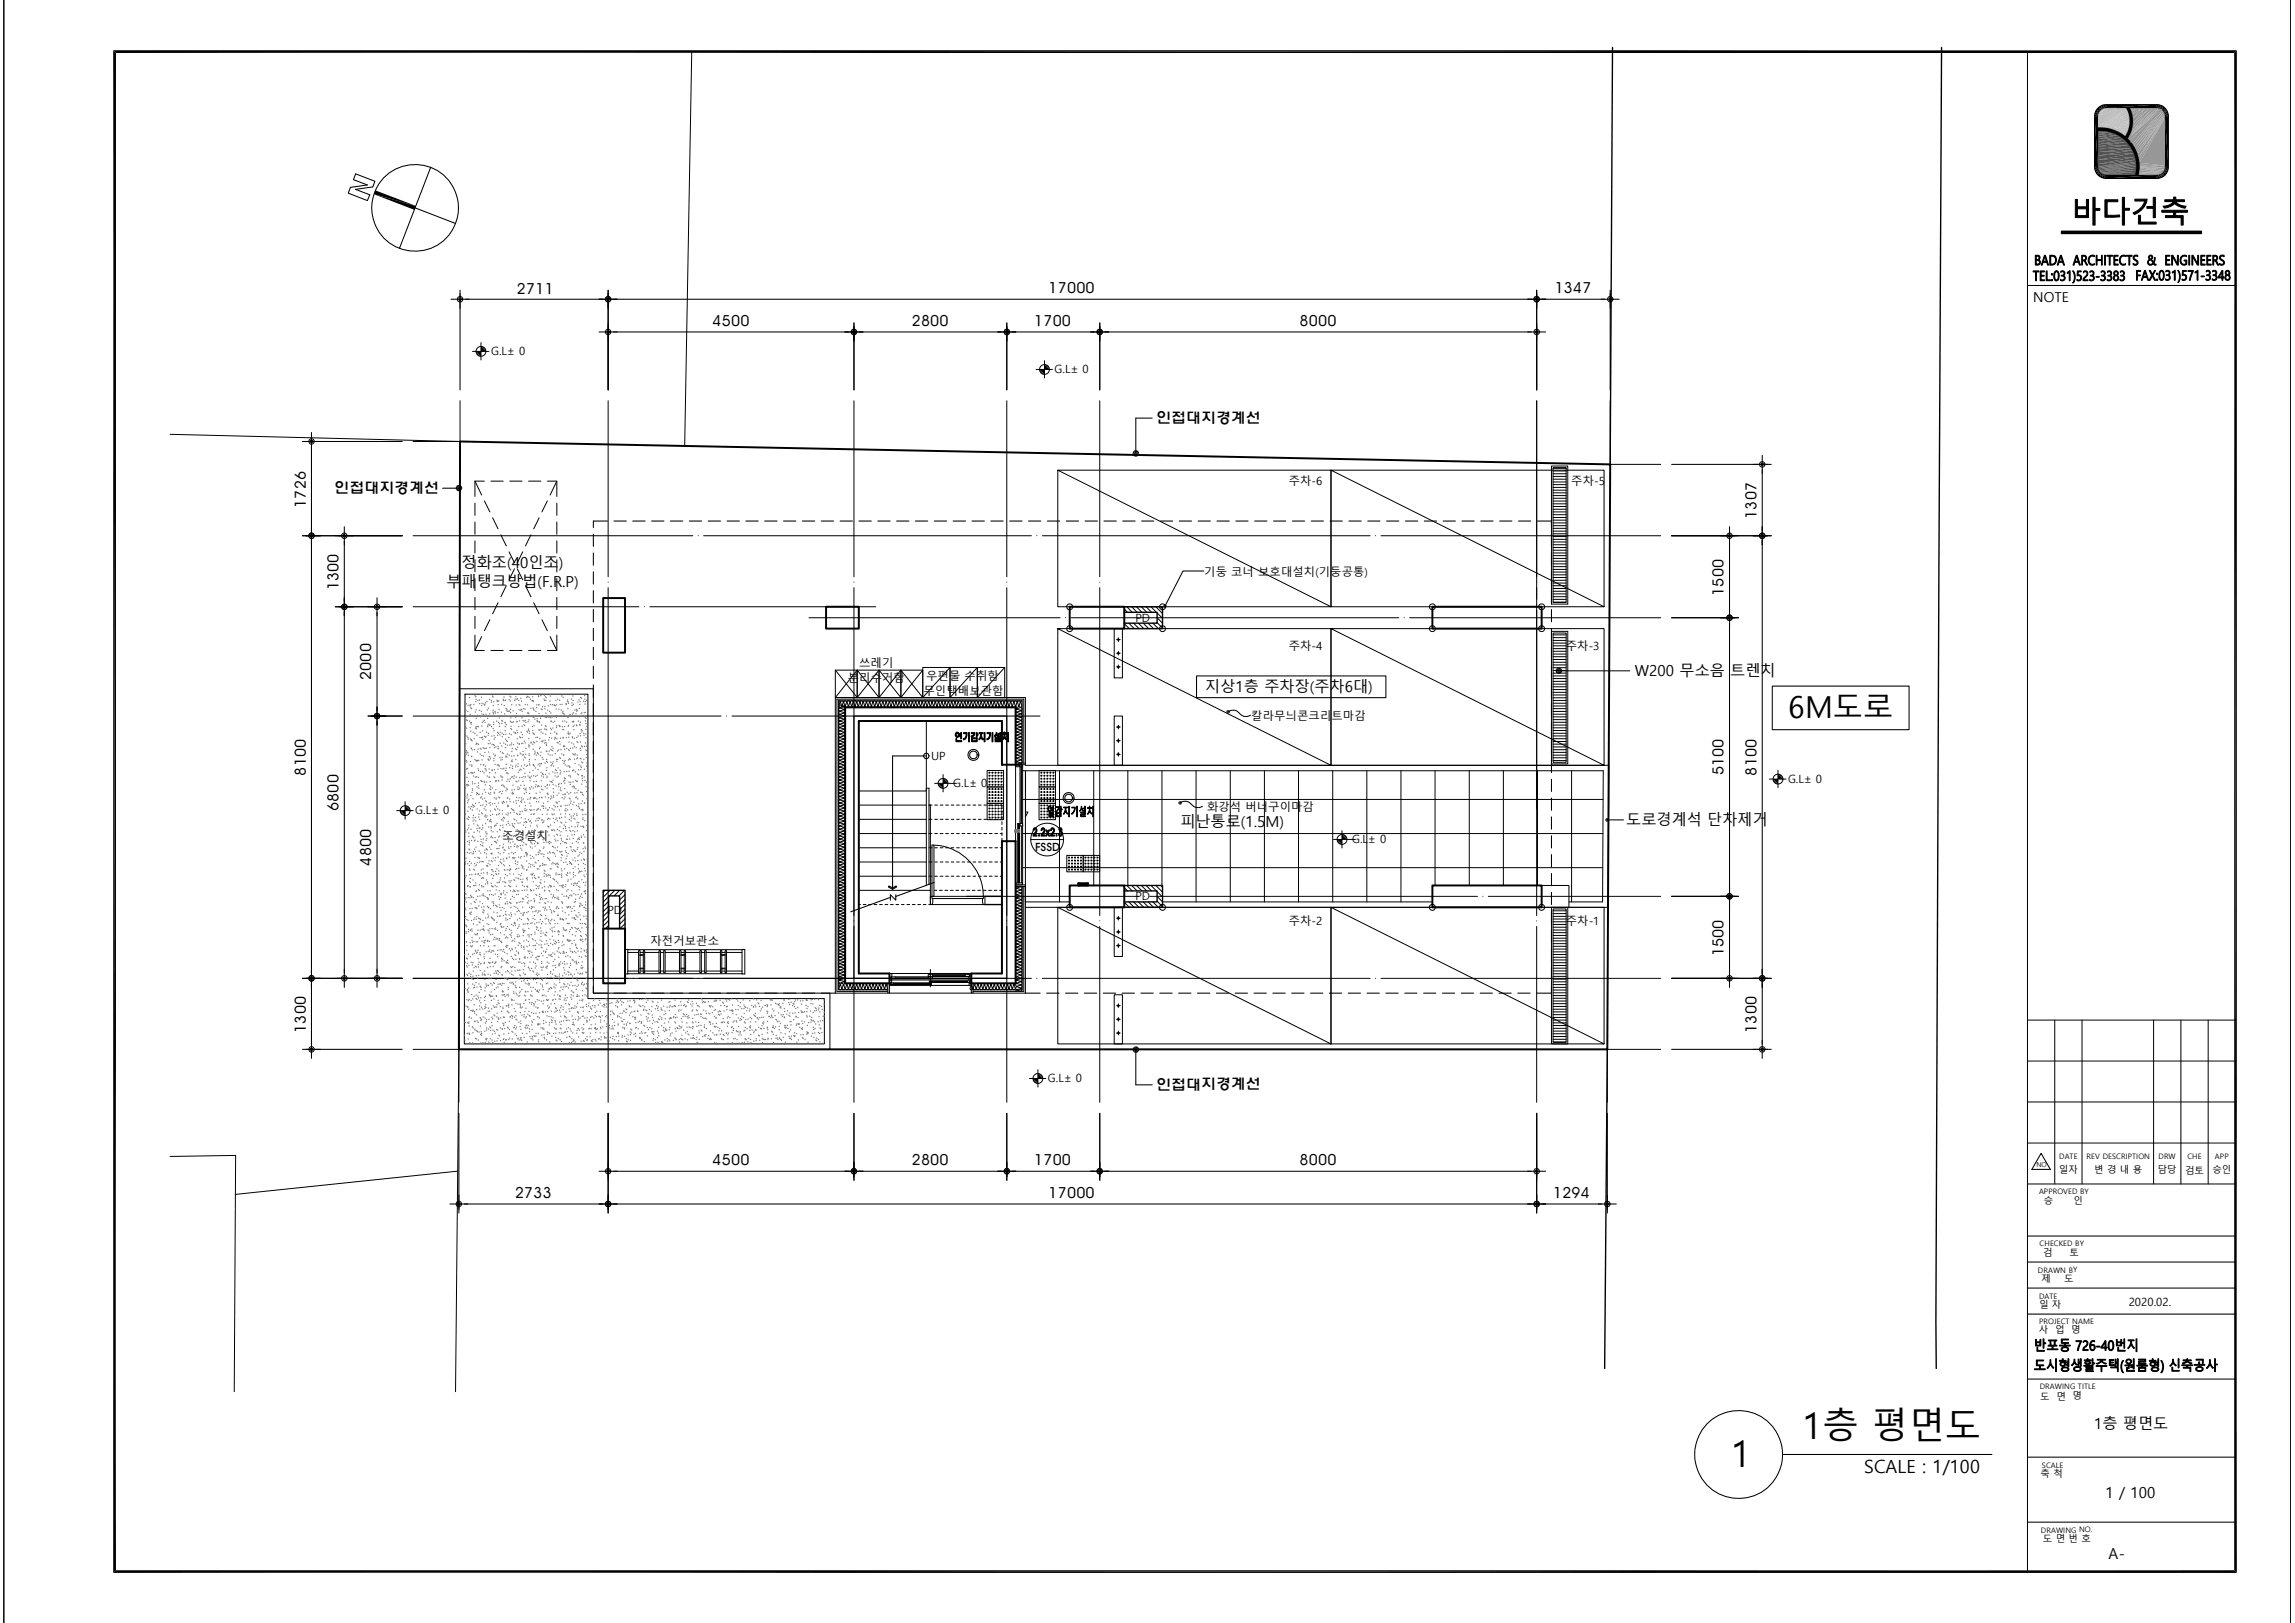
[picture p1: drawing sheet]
<svg xmlns="http://www.w3.org/2000/svg" width="420mm" height="297mm" viewBox="0 0 420 297" stroke-linecap="round" stroke-linejoin="round" font-family="sans-serif">
<defs><g id="words">
<g font-size="6.7">
<text x="330" y="263.3">1층 평면도</text>
<text x="316.9" y="268.5">1</text>
</g>
<text font-size="5.5" x="327.4" y="131.4">6M도로</text>
<text font-size="3.3" x="341.3" y="269.6">SCALE : 1/100</text>
<g font-size="2.8">
<text x="94.6" y="53.7">2711</text>
<text x="192" y="53.7">17000</text>
<text x="284.6" y="53.7">1347</text>
<text x="130.5" y="59.7">4500</text>
<text x="166.9" y="59.7">2800</text>
<text x="189.3" y="59.7">1700</text>
<text x="237.9" y="59.7">8000</text>
<text x="56" y="92.9" transform="rotate(-90 56 92.9)">1726</text>
<text x="321.6" y="95" transform="rotate(-90 321.6 95)">1307</text>
<text x="81.7" y="107.5">부패</text>
<text x="84.5" y="104">정</text>
<text x="87.3" y="104">화조(40인조</text>
<text x="87.3" y="107.5">탱크방법(F.R.P)</text>
<text x="102.3" y="104">)</text>
<text x="62" y="108" transform="rotate(-90 62 108)">1300</text>
<text x="315.6" y="109.1" transform="rotate(-90 315.6 109.1)">1500</text>
<text x="68" y="124.5" transform="rotate(-90 68 124.5)">2000</text>
<text x="299.3" y="123.7">W200 무소음</text>
<text x="316.8" y="123.7">트렌치</text>
<text x="220.7" y="126.6">지상1층 주차장(주차6대)</text>
<text x="56" y="142" transform="rotate(-90 56 142)">8100</text>
<text x="315.6" y="141.9" transform="rotate(-90 315.6 141.9)">5100</text>
<text x="321.6" y="142" transform="rotate(-90 321.6 142)">8100</text>
<text x="62" y="148.4" transform="rotate(-90 62 148.4)">6800</text>
<text x="216.1" y="151.4">피난통로(1.5</text>
<text x="231.7" y="151.4">M)</text>
<text x="297.7" y="150.9">도로경계석 단차제거</text>
<text x="68" y="158.4" transform="rotate(-90 68 158.4)">4800</text>
<text x="315.6" y="175.1" transform="rotate(-90 315.6 175.1)">1500</text>
<text x="56" y="189" transform="rotate(-90 56 189)">1300</text>
<text x="321.6" y="189" transform="rotate(-90 321.6 189)">1300</text>
<text x="130.5" y="213.3">4500</text>
<text x="166.9" y="213.3">2800</text>
<text x="189.3" y="213.3">1700</text>
<text x="237.9" y="213.3">8000</text>
<text x="94.3" y="219.3">2733</text>
<text x="192" y="219.3">17000</text>
<text x="284.3" y="219.3">1294</text>
<text x="383.4" y="261.6">1층 평면도</text>
<text x="385.5" y="274.1">1 / 100</text>
<text x="386" y="285.4">A-</text>
</g>
<g font-size="2.7">
<text x="211.7" y="77.4">인접대지경계선</text>
<text x="61.3" y="90.2">인접대지경계선</text>
<text x="211.7" y="199.4">인접대지경계선</text>
</g>
<text font-size="2.5" x="372.2" y="55.3">NOTE</text>
<g font-size="2.1">
<text x="89.9" y="65">G.L± 0</text>
<text x="193.1" y="68.3">G.L± 0</text>
<text x="235.9" y="88.8">주차-6</text>
<text x="287.7" y="88.8">주차-5</text>
<text x="220.5" y="105.5">기둥 코너 보호대설치(기둥공통)</text>
<text x="207.9" y="113.8">PD</text>
<text x="235.9" y="118.9">주차-4</text>
<text x="286.7" y="118.9">주차-3</text>
<text x="155.2" y="124.8">분</text>
<text x="157.3" y="122.1">쓰레기</text>
<text x="157.3" y="124.8">리수</text>
<text x="161.5" y="124.8">거함</text>
<text x="169.6" y="124.5">우편물 수취함</text>
<text x="169.1" y="127.2">무인택배보</text>
<text x="179.6" y="127.2">관함</text>
<text x="229.1" y="131.8">칼라무늬콘크리</text>
<text x="243.8" y="131.7">트마감</text>
<text x="170.5" y="139.2">UP</text>
<text x="327.3" y="143.3">G.L± 0</text>
<text x="76" y="149">G.L± 0</text>
<text x="174.5" y="144">G.L± 0</text>
<text x="221" y="148.4">화강석 버너구이마감</text>
<text x="92" y="153.8">조경설치</text>
<text x="247.5" y="154.3">G.L</text>
<text x="250.4" y="154.3">± 0</text>
<text x="111.2" y="167.2">PD</text>
<text x="207.9" y="164.7">PD</text>
<text x="119.1" y="173">자전거보관소</text>
<text x="235.9" y="169.3">주차-2</text>
<text x="286.7" y="169.3">주차-1</text>
<text x="191.9" y="198.1">G.L± 0</text>
<text x="389.7" y="239.1">2020.02.</text>
</g>
<text font-size="2" x="189.5" y="155.8">FSSD</text>
<g font-size="1.7">
<text x="376.9" y="214.8">일자</text>
<text x="383.4" y="214.8">변 경 내 용</text>
<text x="395" y="214.8">담당</text>
<text x="400" y="214.8">검토</text>
<text x="405" y="214.8">승인</text>
<text x="374.2" y="220.3">승</text>
<text x="379.6" y="220.3">인</text>
<text x="374.1" y="229.9">검</text>
<text x="378.9" y="229.9">토</text>
<text x="373.3" y="239.5">일 자</text>
<text x="373.7" y="234.7">제</text>
<text x="377.9" y="234.7">도</text>
<text x="373.3" y="244">사</text>
<text x="376.2" y="244">업</text>
<text x="379.2" y="244">명</text>
<text x="373.5" y="256.1">도</text>
<text x="376.5" y="256.1">면</text>
<text x="379.4" y="256.1">명</text>
<text x="373.6" y="270.4">축 척</text>
<text x="374" y="282.3">도 면 번 호</text>
</g>
<g font-size="1.4">
<text x="377" y="212.1">DATE</text>
<text x="382" y="212.1">REV DESCRIPTION</text>
<text x="395.2" y="212.1">DRW</text>
<text x="400.5" y="212.1">CHE</text>
<text x="405.5" y="212.1">APP</text>
<text x="373.3" y="218.5">APPROVED BY</text>
<text x="373.1" y="232.9">DRAWN BY</text>
<text x="373.4" y="228.1">CHECKED BY</text>
<text x="373.3" y="237.7">DATE</text>
<text x="373.3" y="242.3">PROJECT NAME</text>
<text x="373.4" y="254.2">DRAWING TITLE</text>
<text x="373.8" y="268.6">SCALE</text>
<text x="373.7" y="280.5">DRAWING NO.</text>
</g>
<text font-size="1.2" x="372.8" y="213.6">NO</text>
</g></defs>
<g fill="none" stroke="#000" stroke-width=".19">
<path d="M.7 0v297.1M419.4 0v297.1M65.1 31.8l3.5 1.4-.4 1-3.1 .5 2.6 1-.4 1-3.5-1.3 .4-1.1 3-.4-2.5-1zM76 38l7.4 2.9M78.8 30.6l-5.7 14.9M108.6 97.8v2.2M111.2 95.4h-2.6v1.1M112.4 95.4h2.3M115.8 95.4h2.3M119.3 95.4h2.3M122.7 95.4h2.3M126.2 95.4h2.3"/>
<path d="M129.6 95.4h2.3M133.1 95.4h2.3M136.5 95.4h2.3M140 95.4h2.3M143.4 95.4h2.3M146.9 95.4h2.3M150.3 95.4h2.3M153.8 95.4h2.3M157.2 95.4h2.3M160.7 95.4h2.3M164.1 95.4h2.3M167.6 95.4h2.3"/>
<path d="M171 95.4h2.3M174.5 95.4h2.3M177.9 95.4h2.3M181.4 95.4h2.3M184.8 95.4h2.3M188.3 95.4h2.3M191.7 95.4h2.3M195.2 95.4h2.3M198.6 95.4h2.3M202.1 95.4h2.3M205.5 95.4h2.3M209 95.4h2.2"/>
<path d="M212.4 95.4h2.3M215.9 95.4h2.2M219.4 95.4h2.2M222.8 95.4h2.2M226.3 95.4h2.2M229.7 95.4h2.2M233.2 95.4h2.2M236.6 95.4h2.2M240.1 95.4h2.2M243.5 95.4h2.2M247 95.4h2.2M250.4 95.4h2.2"/>
<path d="M253.9 95.4h2.2M257.3 95.4h2.2M260.8 95.4h2.2M264.2 95.4h2.2M267.7 95.4h2.2M271.1 95.4h2.2M274.6 95.4h2.2M278 95.4h2.2M281.5 95.4h2.5v1.1M284 97.8v2.2M108.6 101.2v2.2M108.6 104.7v2.2"/>
<path d="M108.6 108.1v2.2M108.6 111.6v2.2M108.6 115v2.2M108.6 118.5v2.2M284 101.2v2.2M284 104.7v2.2M284 108.1v2.2M284 111.6v2.2M284 115v2.2M284 118.5v2.2M108.6 121.9v2.2M108.6 125.4v2.2"/>
<path d="M108.6 128.8v2.2M108.6 132.3v2.2M108.6 135.7v2.3M108.6 139.2v2.2M163.4 138.4v24.4M284 121.9v2.2M284 125.4v2.2M284 128.8v2.2M284 132.3v2.2M284 135.7v2.3M284 139.2v2.2M108.6 142.6v2.3"/>
<path d="M108.6 146.1v2.2M108.6 149.5v2.3M108.6 153v2.2M108.6 156.4v2.3M108.6 159.9v2.2M284 142.6v2.3M284 146.1v2.2M284 149.5v2.3M284 153v2.2M284 156.4v2.3M284 159.9v2.2M108.6 163.3v2.3"/>
<path d="M108.6 166.8v2.2M108.6 170.2v2.3M108.6 173.7v2.2M108.6 177.1v2.3M284 163.3v2.3M284 166.8v2.2M284 170.2v2.3M284 173.7v2.2M284 177.1v2.3M108.6 180.6v1.2h2.6M112.4 181.8h2.3M115.8 181.8h2.3"/>
<path d="M119.3 181.8h2.3M122.7 181.8h2.3M126.2 181.8h2.3M129.6 181.8h2.3M133.1 181.8h2.3M136.5 181.8h2.3M140 181.8h2.3M143.4 181.8h2.3M146.9 181.8h2.3M150.3 181.8h2.6M187.7 181.8h2.7M191.6 181.8h2.3"/>
<path d="M195.1 181.8h2.2M198.5 181.8h2.3M202 181.8h2.2M205.4 181.8h2.3M208.9 181.8h2.2M212.3 181.8h2.3M215.8 181.8h2.2M219.2 181.8h2.3M222.7 181.8h2.2M226.1 181.8h2.3M229.6 181.8h2.2M233 181.8h2.3"/>
<path d="M236.5 181.8h2.2M239.9 181.8h2.3M243.4 181.8h2.2M246.8 181.8h2.3M250.3 181.8h2.2M253.7 181.8h2.3M257.2 181.8h2.2M260.6 181.8h2.3M264.1 181.8h2.2M267.5 181.8h2.3M271 181.8h2.2M274.4 181.8h2.3"/>
<path d="M277.9 181.8h2.2M284 180.6v1.2h-2.7M373.7 211.1l1.7 2.9h-3.4zM371.2 226.2h38.1M371.2 235.7h38.1M371.2 231h38.1M371.2 240.5h38.1M371.2 252.4h38.1M371.2 278.6h38.1M371.2 266.7h38.1"/>
<circle cx="76" cy="38.1" r="7.9"/>
<circle cx="169.6" cy="138.4" r=".5"/>
</g>
<g fill="none" stroke="#000" stroke-width=".18">
<path d="M371.2 9.4v278.2M384.1 19.8a2.1 2.1 0 0 1 1.5-.7h9.3a2.11 2.11 0 0 1 2.1 2.2v9.3a2.09 2.09 0 0 1-2.1 2.1h-9.3a2.13 2.13 0 0 1-2.1-2.1v-9.3a2.13 2.13 0 0 1 .6-1.5zM389.3 19.8a5 5 0 0 1-.2 5.1M390 19.8a5.6 5.6 0 0 1-.4 5.5M384 23.3a7.1 7.1 0 0 1 7.5 8.9M384.1 24a6.5 6.5 0 0 1 6.8 8M384.4 20.3a1.42 1.42 0 0 1 1.2-.5h9.3a1.5 1.5 0 0 1 1.4 1.5v9.3a1.46 1.46 0 0 1-1.4 1.4h-9.3a1.49 1.49 0 0 1-1.5-1.4v-9.3zM371.2 52.2h38.1M377.4 42.3h25.7v.5h-25.7zM111.3 73.3v32.3M156.3 73.3v32.3M184.3 73.3v32.3"/>
<path d="M201.3 73.3v32.3M281.3 73.3v94.3M75.6 98.1h51.2M127.8 98v.1M128.8 98.1h60M189.8 98v.1M190.8 98.1h60M193.7 86h50v25h-50v-25l50 25zM243.7 86h50v25h-50v-25l50 25zM251.8 98v.1M252.8 98.1h51.2M75.6 111h41.4"/>
<path d="M111.3 106.5v.1M111.3 107.6v60M118 111h.1M119 111h41.3M148.1 113.1h46M156.3 106.5v.1M156.3 107.6v60M184.3 106.5v.1M184.3 107.6v60M193.7 115h50v25.1h-50v-25.1l50 25.1zM195.1 113v.1M196.1 113.1h60"/>
<path d="M201.3 106.5v.1M201.3 107.6v60M243.7 115h50v25.1h-50v-25.1l50 25.1zM257.1 113v.1M258.1 113.1h45.9M75.6 131h56.4M133 131h.1M134 131h56.4M185.9 140h1.3v.3h-1.3zM185.9 140h1.8v-12.3h-34.8v54.1h9.6M185.9 139.7h1.8M187.1 139.7v-11.4h-33.6v52.9h9"/>
<path d="M187.4 139.7v-11.7h-34.2v53.4h9.3M157.2 150h12.4M157.2 147.3h12.4M157.2 157.8h12.4M157.2 155.2h12.4M157.2 152.6h12.4M170.1 157.8h.5M170.1 155.2h.5M170.1 152.6h.5M170.6 147.3h-.5h.2v18.3h-.3M170.6 150h-.5M171.1 147.3h.5"/>
<path d="M171.1 157.8h.5M171.1 155.2h.5M171.1 152.6h.5M171.1 150h.5M172.1 147.3h.5M172.1 157.8h.5M172.1 155.2h.5M172.1 152.6h.5M172.1 150h.5M173.1 147.3h.5M173.1 157.8h.5M173.1 155.2h.5"/>
<path d="M173.1 152.6h.5M173.1 150h.5M174.1 147.3h.5M174.1 157.8h.5M174.1 155.2h.5M174.1 152.6h.5M174.1 150h.5M175.1 147.3h.5M175.1 157.8h.5M175.1 155.2h.5M175.1 152.6h.5M175.1 150h.5"/>
<path d="M176.1 147.3h.5M176.1 157.8h.5M176.1 155.2h.5M176.1 152.6h.5M176.1 150h.5M177.1 147.3h.5M177.1 157.8h.5M177.1 155.2h.5M177.1 152.6h.5M177.1 150h.5M178.1 147.3h.5M178.1 157.8h.5"/>
<path d="M178.1 155.2h.5M178.1 152.6h.5M178.1 150h.5M179.1 147.3h.5M179.1 157.8h.5M179.1 155.2h.5M179.1 152.6h.5M179.1 150h.5M180.1 147.3h.5M180.1 157.8h.5M180.1 155.2h.5M180.1 152.6h.5"/>
<path d="M180.1 150h.5M181.1 147.3h.5M181.1 157.8h.5M181.1 155.2h.5M181.1 152.6h.5M181.1 150h.5M182.1 147.3h.5M182.1 157.8h.5M182.1 155.2h.5M182.1 152.6h.5M182.1 150h.5M183.1 147.3h.3v.6"/>
<path d="M183.1 157.8h.3M183.1 155.2h.3M183.1 152.6h.3M183.1 150h.3M183.4 148.4v.5M183.4 149.4v.5M183.4 150.4v.5M183.4 151.4v.5M183.4 152.4v.5M183.4 153.4v.6M185.9 140.3v21.3M186.5 150.7v10.9"/>
<path d="M186.7 140.3v10.4M186.7 150.7h.5v.5h-.5zM186.9 140.3v10.4M187 151.2v10.4M187 140.3v10.4M187.2 140.3v21.3M187.7 141.2v8.3l.5-.9h-.5M75.6 179.1h113.2M110.8 162.9l-.4 .4M111.3 168.5v.1M111.3 169.6v32.1M111.4 164.1l-1 1"/>
<path d="M111.4 165l-1 1M111.4 165.8l-1 1M111.4 166.7l-1 1M111.4 167.6l-1 1M111.4 168.5l-1 1M111.4 169.4l-.5 .6M111.7 162.9l-1.3 1.3M112.5 162.9l-1 1.1M113.4 162.9l-1 1.1M114.3 162.9l-1 1.1M114.4 169l-.9 1M114.4 163.7l-1 1"/>
<path d="M114.4 164.6l-1 1M114.4 165.5l-1 1M114.4 166.4l-1 1M114.4 167.3l-1 1M114.4 168.2l-1 .9M114.4 169.9v.1M116 179v.1M127.8 179v.1M156.3 168.5v.1M156.3 169.6v32.1M157.2 162.9h13.1M157.2 160.4h12.4"/>
<path d="M157.2 165.6h.3M158 165.6h.5M159 165.6h.5M160 165.6h.5M161 165.6h.5M162 165.6h.5M162.5 180h.3v1.8h-.3zM162.8 178.2h.5v.6h-.2v.4h.2v.2h-.5zM162.8 179.7v-.3h.4v.5h-.2v.4h-.2v-.3M163 165.6h.5M163.1 179.9h.4v.3h-.4zM163.2 178.8h.8v.3h-.8z"/>
<path d="M163.3 179.4h14.1M163.3 178.2h14.1M163.5 179.9h6.6M163.5 180h6.6M164 178.8h5.9M164 179h5.9M164 179.1h5.9M164 165.6h.5M165 165.6h.5M166 165.6h.5M167 165.6h.5M168 165.6h.5"/>
<path d="M169 165.6h.5M169.9 178.8h.8v.3h-.8zM169.9 178.4h.8v.3h-.8zM170.1 161.8v-17.5h-.5v17.7M170.1 160.4h.5M170.1 179.9h.4v.3h-.4zM170.1 179.5h.4v.3h-.4zM170.3 177.4v3.2M170.5 179.6h6.6M170.5 179.5h6.6M170.5 179.7h6.6M170.5 179.8h7"/>
<path d="M170.7 178.4h6M170.7 178.5h6M170.7 178.7h6M171.1 162.9h.4M171.1 160.4h.5M172 162.9h.5M172.1 160.4h.5M173 162.9h.5M173.1 160.4h.5M174 162.9h.5M174.1 160.4h.5M175 162.9h.5"/>
<path d="M175.1 160.4h.5M176 162.9h.5M176.1 160.4h.5M176.7 178.4h.8v.3h-.8zM176.9 164h31.6M177 162.9h.5M177.1 179.5h.4v.3h-.4zM177.1 160.4h.5M177.4 178.2h.4v1.2h-.4v-.6h.2v-.5h-.2zM177.8 180h.3v1.8h-.3zM177.8 179.7v-.3h-.2v.5h-.2v.4h.4v-.3M178 162.9h.5"/>
<path d="M178.1 160.4h.5M179 162.9h.5M179.1 160.4h.5M180 162.9h.5M180.1 160.4h.5M181 162.9h.5M181.1 160.4h.5M182 162.9h.5M182.1 160.4h.5M183 162.9h.4M183.1 160.4h.3M184.3 168.5v.1"/>
<path d="M184.3 169.6v32.1M185.9 161.6h1.3v.4h-1.3zM185.9 162h1.8v19.8h-9.6M185.9 162.2h1.8M186.3 161.6v-10.9h.3v10.9M187.1 162.2v19h-9M187.4 162.2v19.2h-9.3M189.8 179v.1M190.8 179.1h60M193.7 166.1h50v25h-50v-25l50 25zM201.3 168.5v.1M201.3 169.6v32.1"/>
<path d="M209.5 164h.1M210.5 164h60M243.7 166.1h50v25h-50v-25l50 25zM251.8 179v.1M252.8 179.1h51.2M271.5 164h.1M272.5 164h31.5M281.3 168.5v.1M281.3 169.6v32.1M162.8 181.8h15M163 180.3h14.4M163.5 180.1h6.6"/>
<path d="M163.5 180.2h7M371.2 186.7h38.1M371.2 194.2h38.1M376.2 186.7v30M381.2 186.7v30M394.3 186.7v30M399.3 186.7v30M404.3 186.7v30M371.2 216.7h38.1M371.2 201.7h38.1M371.2 209.2h38.1"/>
<circle cx="195.8" cy="115.1" r=".55"/>
<circle cx="195.8" cy="111.1" r=".55"/>
<circle cx="282.2" cy="115.1" r=".54"/>
<circle cx="282.2" cy="111.1" r=".54"/>
<circle cx="195.8" cy="166.1" r=".55"/>
<circle cx="282.2" cy="166.1" r=".54"/>
</g>
<g fill="#000">
<path d="M20.7 9.2l.5 .5v277.7zM20.7 9.2l.5 278.2-.5 .5zM384.1 19.8l.3-.3-.6 .6zM383.8 20.1l.6-.6v.8zM384.4 19.5l.3 .6-.3 .2zM384.4 19.5l.4-.2-.1 .8zM384.8 19.3l.1 .6-.2 .2zM384.8 19.3l.4-.1-.3 .7zM385.2 19.2l.1 .6-.4 .1zM385.6 19.1v.7h-.3zM385.2 19.2l.4-.1-.3 .7zM385.6 19.8l9.3-.7v.7z"/>
<path d="M385.6 19.1h9.3l-9.3 .7zM394.9 19.1l.4 .1-.4 .6zM395.3 19.2l-.1 .6h-.3zM395.3 19.2l.4 .1-.5 .5zM395.7 19.3l-.2 .6-.3-.1zM395.7 19.3l.3 .2-.5 .4zM395.5 19.9l.5-.4-.2 .6zM21.2 9.7l388.3-.5-.5 .5zM20.7 9.2h388.8l-388.3 .5zM68.7 34.8l7.4 2.9-7.6-2.2zM68.5 35.5l7.6 2.2-.2 .7zM383.5 20.9l.6 .4h-.6z"/>
<path d="M383.5 20.9h.6v.4zM383.5 31l.7 .2-.6 .2zM383.5 31l.6-.1 .1 .3zM383.6 20.5l.5 .4h-.6zM383.6 20.5l.6 .1-.1 .3zM383.6 31.4l.8 .1-.6 .2zM383.6 31.4l.6-.2 .2 .3zM383.8 20.1l.4 .5-.6-.1zM383.8 20.1l.6 .2-.2 .3zM383.8 31.7l.6 .6zM383.8 31.7h.9l-.3 .6zM383.8 31.7l.6-.2 .3 .2z"/>
<path d="M383.5 21.3h.6v9.3zM383.5 21.3l.6 9.3h-.6zM383.5 30.6h.6v.3zM383.5 30.6l.6 .3-.6 .1zM384.4 32.3l.5-.4-.1 .6zM384.7 31.7l.2 .2-.5 .4zM385.3 32l-.1 .6-.4-.1zM384.9 31.9l.4 .1-.5 .5zM385.6 32v.7l-.4-.1zM385.3 32h.3l-.4 .6zM385.6 32h9.3l-9.3 .7zM385.6 32.7l9.3-.7v.7z"/>
<path d="M394.9 32h.3l-.3 .7zM395.2 32l.1 .6-.4 .1zM395.5 31.9l.2 .6-.4 .1zM395.2 32l.3-.1-.2 .7zM395.8 31.7l.2 .6-.3 .2zM395.5 31.9l.3-.2-.1 .8zM396.6 31.7l-.6 .6zM396 31.5l.6 .2-.6 .6zM395.8 31.7l.2-.2v.8zM396.3 20.9l.7 .4h-.7zM396.3 20.9h.6l.1 .4zM396.3 21.3l.7 9.3h-.7z"/>
<path d="M396.3 21.3h.7v9.3zM396 19.5l.6 .6zM396 19.5l.6 .6h-.8zM395.8 20.1h.8l-.6 .2zM396.2 31.2l.6 .2-.2 .3zM396.2 31.2l.4 .5-.6-.2zM396 20.3l.6-.2 .2 .4zM396 20.3l.8 .2-.6 .1zM396.3 30.9l.6 .1-.1 .4zM396.3 30.9l.5 .5-.6-.2zM396.2 20.6l.6-.1 .1 .4zM396.2 20.6l.7 .3h-.6z"/>
<path d="M396.3 30.6h.7l-.1 .4zM396.3 30.6l.6 .4-.6-.1zM20.7 287.9l.5-.5h387.8zM20.7 287.9l388.3-.5 .5 .5zM409 9.7l.5 278.2-.5-.5zM409.5 9.2v278.7l-.5-278.2z"/>
<path d="M384.1 23.3a7.1 7.1 0 0 1 7.4 8.7h-.6a6.5 6.5 0 0 0-6.8-8z" fill-rule="evenodd"/>
<path d="M389.3 19.8h.7a5.6 5.6 0 0 1-.4 5.5l-.5-.4a5 5 0 0 0 .2-5.1z" fill-rule="evenodd"/>
</g>
<path d="M84.2 80.8l210.6 4.2-.5 107.1h-210.3zM110.4 109.5h4v10h-4zM195.8 111h10v4h-10zM262.2 111h20v4h-20zM154.7 129.5h31.2v10.5h-2.5v-8h-26.2v46.2h5.6v1.8h-8.1zM183.4 154h2.5v26h-8.1v-1.8h5.6zM110.4 170h4v10h-4zM195.8 162.1h10v4h-10zM262.2 162.1h20v4h-20z" fill="none" stroke="#000" stroke-width=".36"/>
<path d="M180.3 165.6h3.1" fill="none" stroke="#000" stroke-width=".25"/>
<path d="M185.8 151.9h.8v.4l-.8-.1zM186 152l.1 .1zM186.1 152.1h.1M186.2 151.9v.4M186.2 151.9h.1M186.2 151.9v.3M186.6 151.9v.4" fill="none" stroke="#767676" stroke-width=".25"/>
<g fill="#000" stroke="#000" stroke-width=".18">
<path d="M372.2 49.6h1.1v.2h-.5v1.6h-.1v-1.6h-.5zM373.5 49.6h.8v.2h-.6v.6h.5v.2h-.5v.6h.6v.2h-.8zM374.6 49.6h.2v1.6h.6v.2h-.8zM377.3 49.7l.3-.2 .3 .1 .1 .5-.3 .3 .2 .1a.54 .54 0 0 1 .1 .8 .54 .54 0 0 1-.8 0v-.2a.38 .38 0 0 0 .6 0 .38 .38 0 0 0-.2-.6h-.2v-.1l.4-.1v-.4l-.2-.2-.3 .2zM378.5 49.8l.5-.3v1.9h-.2v-1.6l-.3 .2zM379.4 49.6a1.34 1.34 0 0 1 .4 1.8l-.2 .4h-.2l.1-.1a2 2 0 0 0-.1-2.1zM380.3 49.6h.7v.1h-.5l-.1 .6a.57 .57 0 0 1 .7 .7 .57 .57 0 0 1-.9 .3v-.2a.39 .39 0 0 0 .5 .1 .39 .39 0 0 0 .2-.4 .48 .48 0 0 0-.6-.3zM381.5 49.6a.44 .44 0 0 1 .7 .3 1.24 1.24 0 0 1-.6 1l-.1 .3h.8v.2h-.9l.1-.6a.83 .83 0 0 0 .5-.9l-.3-.2-.3 .2zM382.6 49.7a.47 .47 0 0 1 .7 .1 .47 .47 0 0 1-.2 .6l.1 .1a.48 .48 0 0 1 .2 .4 .48 .48 0 0 1-.2 .4l-.6 .1-.1-.3a.4 .4 0 0 0 .5 .2 .4 .4 0 0 0 .3-.4l-.2-.3-.4-.1v-.1l.4-.1 .1-.5-.4-.1-.2 .2zM382.6 46.8l.3-.1 .5 .1v.2l-.5-.1a.74 .74 0 0 0-.4 .9 .74 .74 0 0 0 .9 .5v-.1a.47 .47 0 0 1-.3 .4 .47 .47 0 0 1-.5-.2l-.3-.5a1.09 1.09 0 0 1 .3-1.1zM383.7 50.6h.6v.1h-.6zM384.7 49.7l.3-.2 .3 .1 .1 .5-.3 .3 .3 .2a.55 .55 0 0 1-.1 .7 .55 .55 0 0 1-.7 0v-.2a.38 .38 0 0 0 .6 0 .38 .38 0 0 0-.2-.6h-.3v-.1h.3a.32 .32 0 0 0 .2-.5 .32 .32 0 0 0-.5 0z"/>
<path d="M383.8 46.7h.1v.8h.8v-.8h.2v1.8h-.2v-.8h-.8v.8h-.1zM385.3 46.7h.2v1.8h-.2zM385.8 49.7a.47 .47 0 0 1 .8 .1 .47 .47 0 0 1-.3 .6l.1 .1a.48 .48 0 0 1 .3 .4 .48 .48 0 0 1-.3 .4l-.6 .1v-.3a.4 .4 0 0 0 .4 .2 .4 .4 0 0 0 .3-.4l-.2-.3-.4-.1v-.1l.4-.1 .1-.5-.4-.1-.2 .2zM385.7 46.7h1.1v.2h-.5v1.6h-.2v-1.6h-.4zM387 46.7h.8v.2h-.6v.6h.5v.2h-.5v.6h.6v.2h-.8zM388.2 49.7l.3-.2 .3 .1 .1 .3v.2l-.3 .3 .2 .1a.54 .54 0 0 1 .1 .7 .54 .54 0 0 1-.8 .1v-.2a.38 .38 0 0 0 .6 0 .38 .38 0 0 0-.2-.6h-.2v-.1l.4-.1v-.4l-.2-.2-.3 .2zM388.3 46.8h.1a.38 .38 0 0 1 .5-.2 .38 .38 0 0 1 .2 .4 .7 .7 0 0 0-.9 .6 .7 .7 0 0 0 .9 .7v-.1a.45 .45 0 0 1-.3 .4 .45 .45 0 0 1-.5-.2 1.11 1.11 0 0 1 0-1.6zM389.3 46.7h1v.2h-.4v1.6h-.2v-1.6h-.4zM390.6 46.8l.3-.1h.5v.3l-.3-.1-.3 .1-.1 .2 .2 .2a.55 .55 0 0 1 .5 .6 .55 .55 0 0 1-.6 .5h-.3v-.3l.1 .1a.35 .35 0 0 0 .5 0 .35 .35 0 0 0 0-.5l-.6-.5zM391.1 49.5h.8v.2h-.6v.6h.6v.2h-.6v.8h-.2zM393.5 49.5h.2l.3 .8 .4-.8h.2l-.5 .9 .5 .9h-.2l-.4-.8-.4 .8h-.2l.5-.9zM396.5 49.6l.1-.1a.46 .46 0 0 1 .6 .2 .46 .46 0 0 1-.2 .6v.1l.2 .1a.54 .54 0 0 1 0 .7 .54 .54 0 0 1-.7 0v-.2a.4 .4 0 0 0 .4 .2 .4 .4 0 0 0 .3-.4l-.2-.3-.4-.1v-.1l.4-.1 .1-.4-.2-.2-.4 .2z"/>
<path d="M396.5 46.7h.8v.2h-.7v.6h.6v.2h-.6v.6h.7v.2h-.8zM397.7 49.7l.5-.2v1.8h-.1v-1.6l-.4 .3zM398.7 49.5h.1a1.94 1.94 0 0 1 0 2.2h-.1l.1-.1a2 2 0 0 0-.1-2.1zM397.6 46.7h.2l.8 1.6v-1.6h.2v1.8h-.2l-.9-1.5v1.5h-.1zM399.6 49.5h.7v.2h-.6v.5a.57 .57 0 0 1 .6 .7 .57 .57 0 0 1-.8 .4v-.3l.3 .2 .3-.1 .1-.3-.2-.4h-.5zM399.4 46.9l.4-.2 .5 .1v.2a.71 .71 0 0 0-1.1 .5 .71 .71 0 0 0 1 .8v-.5h-.4v-.2h.5v.8l-.5 .1a.97 .97 0 0 1-.4-1.6zM400.7 46.7h.2v1.8h-.2zM400.6 49.5h1l-.6 1.8h-.2l.6-1.6h-.8zM401.9 49.7l.5-.2v1.8h-.2v-1.6l-.3 .3zM401.3 46.7h.2l.8 1.6v-1.6h.2v1.8h-.2l-.9-1.5v1.5h-.1zM403 50.5h.6v.2h-.6zM402.9 46.7h.8v.2h-.6v.6h.5v.2h-.5v.6h.6v.2h-.8z"/>
<path d="M403.9 49.6l.3-.1h.3l.1 .5-.3 .4h.3a.54 .54 0 0 1 0 .8 .54 .54 0 0 1-.8 0v-.2a.43 .43 0 0 0 .7-.1l-.1-.4-.4-.1v-.1l.4-.1v-.4l-.1-.2-.4 .2zM404 46.7h.8v.2h-.6v.6h.5v.2h-.5v.6h.6v.2h-.8zM405.1 49.6a.47 .47 0 0 1 .7 .1 .47 .47 0 0 1-.3 .7 .53 .53 0 0 1 .3 .7 .53 .53 0 0 1-.8 .1v-.2a.4 .4 0 0 0 .4 .2 .4 .4 0 0 0 .3-.4l-.1-.3-.4-.1v-.1l.4-.1v-.5l-.3-.1-.2 .2zM406.5 46.8l.3-.1h.4v.3l-.2-.1-.4 .1-.1 .3a.87 .87 0 0 1 .7 .9l-.4 .3h-.4v-.3a.48 .48 0 0 0 .7 0l-.1-.3-.2-.2a.57 .57 0 0 1-.3-.9z"/>
<path d="M379.9 36.5h.4v1.4h1.7v-1.4h.4v3.3h-2.5zM380.3 38.2v1.3h1.7v-1.3zM383.2 36.1h.4v2h.8v.4h-.8v2.7h-.4z"/>
<path d="M385.4 36.6h2.3v.3h-1.9v2.5l2.2-.1 .1 .4-2.7 .1zM388.6 36.1h.3v2h.9v.4h-.9v2.7h-.3z"/>
<path d="M390.8 36.5h2.3a3.6 3.6 0 0 1-2.3 2.8l-.3-.3 .2-.2a3 3 0 0 0 1.9-2h-1.8zM394.2 36.1h.4v3.7h-.4v-1.7h-1.2v-.3h1.2zM391.5 39.4h.4v1.2h2.8v.4h-3.2z"/>
<path d="M372.6 46.7h.5a.45 .45 0 0 1 .4 .4 .45 .45 0 0 1-.3 .5l.3 .2v.5l-.4 .2h-.5zM372.8 47.7v.6l.5-.1 .1-.2-.1-.2zM372.8 46.9v.6l.4-.1a.3 .3 0 0 0 .1-.3 .3 .3 0 0 0-.3-.2z"/>
<path d="M374.3 46.7h.2l.6 1.8h-.2l-.2-.5h-.7l-.1 .5h-.2zM374.4 46.9l-.3 .9h.5z"/>
<path d="M375.3 46.7a.94 .94 0 0 1 1.2 .9 .94 .94 0 0 1-1.2 .9zM375.4 46.9v1.4a.74 .74 0 0 0 .9-.7 .74 .74 0 0 0-.9-.7z"/>
<path d="M375.6 50.1h.2l-.1 .2h-.1zM375.6 51.2h.2v.2h-.2z"/>
<path d="M376.3 49.6h.3a1.22 1.22 0 0 1 .1 1.8 .48 .48 0 0 1-.6-.1 .48 .48 0 0 1-.1-.6l.1-.9zM376.3 49.9l-.1 1 .3 .4a1.07 1.07 0 0 0 .1-1.6z"/>
<path d="M377.2 46.7h.2l.6 1.8h-.2l-.2-.5h-.6l-.2 .5h-.2zM377.3 47l-.3 .8h.6z"/>
<path d="M380.1 46.7h.2l.6 1.8h-.2l-.2-.5h-.6l-.2 .5h-.2zM380.2 47l-.3 .8h.6z"/>
<path d="M381.1 46.7l.8 .1 .1 .6-.3 .3 .5 .8h-.2l-.3-.6-.3-.2h-.1v.8h-.2zM381.3 46.9v.7l.3-.1 .2-.1v-.3l-.2-.2z"/>
<path d="M387.1 49.7v-.1a.44 .44 0 0 1 .6 .1 .44 .44 0 0 1 .1 .5l-.1 .1a.73 .73 0 0 1 0 1 .52 .52 0 0 1-.7-.2 .52 .52 0 0 1 .2-.7l-.2-.3zM387.1 50.9a.37 .37 0 0 0 .7 0 .37 .37 0 0 0-.7 0zM387.1 50a.3 .3 0 0 0 .6 0 .3 .3 0 0 0-.6 0z"/>
<path d="M392.6 49.5h.2l.6 1.8h-.2l-.2-.5h-.6l-.2 .5h-.2zM392.7 49.7l-.3 .9h.6z"/>
<path d="M393.5 46.8a.38 .38 0 0 1 .6 .2v.3l-.3 .2 .5 .4 .1-.8h.2l-.3 1 .2 .3 .2-.1v.2h-.2l-.3-.2-.4 .2a.52 .52 0 0 1-.5-.1 .52 .52 0 0 1-.1-.6l.3-.3a.46 .46 0 0 1 0-.7zM393.4 47.7v.5l.1 .1 .5-.1a.48 .48 0 0 0-.4-.6zM393.5 47l.1 .3a.24 .24 0 0 0 .3 0 .24 .24 0 0 0 0-.4 .24 .24 0 0 0-.4 .1z"/>
<path d="M394.8 50h.2l-.1 .3-.1-.1zM394.8 51.1h.1l.1 .2h-.2z"/>
<path d="M395.6 49.5h.2a1.2 1.2 0 0 1 0 1.8h-.3a1.37 1.37 0 0 1 .1-1.8zM395.5 49.7l-.1 .7 .1 .7 .2 .1a.99 .99 0 0 0 0-1.6z"/>
<path d="M395.8 38.5h4.7v.3h-2.2v.7h1.4v1.7h-.4v-1.4h-2.9v-.3h1.5v-.7h-2.1zM396.3 36.6h1.6v-.5h.4v.5h1.6v.3h-1.5l.6 .6 1.2 .2-.2 .4h-.1l-1.1-.4-.7-.5-1 .7a.7 .7 0 0 1-1.1-.2l1.3-.3 .6-.5h-1.6z"/>
<path d="M405.1 46.7l.8 .1 .1 .6-.3 .3 .5 .8h-.2l-.3-.6-.3-.2h-.1v.8h-.2zM405.3 46.9v.7l.3-.1 .2-.2v-.3z"/>
<path d="M406.8 49.5h.2v1.2h.1v.2h-.1v.4h-.2v-.4h-.7zM406.8 49.8l-.5 .9h.5z"/>
<path d="M407.5 49.6a.44 .44 0 0 1 .5-.1 .44 .44 0 0 1 .2 .6l-.2 .2 .1 .1a.52 .52 0 0 1 .1 .7 .52 .52 0 0 1-.7 .1 .52 .52 0 0 1-.1-.8l.2-.1a.47 .47 0 0 1-.1-.7zM407.5 50.8a.35 .35 0 0 0 .7 0 .35 .35 0 0 0-.7 0zM407.5 50a.3 .3 0 0 0 .6 0 .3 .3 0 0 0-.6 0z"/>
</g>
<path d="M377.4 42.3h25.7v.5h-25.7z" fill="#000"/>
<path d="M391.5 32h3.8" fill="none" stroke="#989898" stroke-width=".18"/>
<path d="M391.5 31.9h3.8" fill="none" stroke="#989898" stroke-width=".3"/>
<path d="M391.6 31.9h4" fill="none" stroke="#989898" stroke-width=".23"/>
<path d="M395.8 31.7h-4.2" fill="none" stroke="#989898" stroke-width=".38"/>
<g fill="#989898">
<path d="M391.7 31.1l4.1 .6-4.2-.2z"/>
<path d="M391.7 31.1l4.3 .4-.2 .2z"/>
<path d="M391.7 30.8l4.3 .7-4.3-.4z"/>
<path d="M391.7 30.8l4.4 .5-.1 .2z"/>
<path d="M391.7 30.6l4.4 .7-4.4-.5z"/>
<path d="M391.7 30.6l4.6 .5-.2 .2z"/>
<path d="M391.7 30.5l4.6 .6-4.6-.5z"/>
<path d="M391.7 30.5l4.6 .2v.4z"/>
<path d="M391.7 30.2l4.6 .5-4.6-.2z"/>
<path d="M391.7 30.2l4.6 .1v.4z"/>
<path d="M391.7 29.8l4.6 .5-4.6-.1z"/>
<path d="M396.3 21.5v8.8l-4.6-.5z"/>
<path d="M396.3 21.5l-4.6 8.3-.1-.6z"/>
<path d="M396.3 21.5l-4.7 7.7-.1-.4z"/>
<path d="M396.3 21.3v.2l-4.8 7.3z"/>
<path d="M396.3 21.3l-4.8 7.5-.2-.6z"/>
<path d="M396.3 21v.3l-5 6.9z"/>
<path d="M396.3 21l-5 7.2-.1-.4z"/>
<path d="M396.3 20.8v.2l-5.1 6.8z"/>
<path d="M396.3 20.8l-5.1 7-.1-.3z"/>
<path d="M396.1 20.5l.2 .3-5.2 6.7z"/>
<path d="M396.1 20.5l-5 7-.2-.4z"/>
<path d="M395.9 20.2l.2 .3-5.2 6.6z"/>
<path d="M395.9 20.2l-5 6.9-.3-.4z"/>
<path d="M395.7 20.1l.2 .1-5.3 6.5z"/>
<path d="M395.7 20.1l-5.1 6.6-.2-.3z"/>
<path d="M395.7 20.1l-5.3 6.3-.3-.4z"/>
</g>
<path d="M395.7 20.1l-5.6 5.9" fill="none" stroke="#989898" stroke-width=".25"/>
<g fill="#989898">
<path d="M389.9 25.7l5.8-5.6-5.6 5.9z"/>
<path d="M389.6 25.3l6.1-5.2-5.8 5.6z"/>
<path d="M389.6 25.3l5.9-5.4 .2 .2z"/>
<path d="M389.8 25l5.7-5.1-5.9 5.4z"/>
<path d="M389.8 25l5.4-5.2 .3 .1z"/>
<path d="M390 24.5l5.2-4.7-5.4 5.2z"/>
<path d="M390 24.5l4.9-4.7h.3z"/>
<path d="M390.2 24l4.7-4.2-4.9 4.7z"/>
<path d="M394.2 19.8h.7l-4.7 4.2z"/>
<path d="M390.4 23.3l3.8-3.5-4 4.2z"/>
<path d="M393.5 19.8h.7l-3.8 3.5z"/>
<path d="M390.5 22.6l3-2.8-3.1 3.5z"/>
<path d="M392.8 19.8h.7l-3 2.8z"/>
<path d="M390.5 21.7l2.3-1.9-2.3 2.8z"/>
<path d="M392.1 19.8h.7l-2.3 1.9z"/>
<path d="M390.4 21l1.7-1.2-1.6 1.9z"/>
<path d="M391.1 19.8h1l-1.7 1.2z"/>
<path d="M390.2 20.5l.9-.7-.7 1.2z"/>
<path d="M390.7 19.8h.4l-.9 .7z"/>
<path d="M390.1 20.2l.6-.4-.5 .7z"/>
<path d="M390 19.8h.7l-.6 .4z"/>
</g>
<path d="M385.1 31.9h5.8" fill="none" stroke="#545454" stroke-width=".21"/>
<g fill="#545454">
<path d="M385.1 32l5.9-.5-.1 .3z"/>
<path d="M384.8 31.8l6.2-.3-5.9 .5z"/>
<path d="M384.8 31.8l6.3-.7-.1 .4z"/>
<path d="M384.6 31.7l6.5-.6-6.3 .7z"/>
<path d="M384.6 31.7l6.5-1v.4z"/>
<path d="M384.4 31.4l6.7-.7-6.5 1z"/>
<path d="M384.4 31.4l6.7-1v.3z"/>
<path d="M384.3 31.2l6.8-.8-6.7 1z"/>
<path d="M384.3 31.2l6.8-1.1v.3z"/>
<path d="M384.2 31l6.9-.9-6.8 1.1z"/>
<path d="M384.2 31l6.9-1.1v.2z"/>
<path d="M384.1 30.8l7-.9-6.9 1.1z"/>
<path d="M384.1 30.8l6.9-1.2 .1 .3z"/>
<path d="M384.1 30.6l6.9-1-6.9 1.2z"/>
<path d="M384.1 30.6l6.9-1.4v.4z"/>
<path d="M384.1 30l6.9-.8-6.9 1.4z"/>
<path d="M384.1 30l6.7-1.3 .2 .5z"/>
<path d="M384.1 29.3l6.7-.6-6.7 1.3z"/>
<path d="M384.1 29.3l6.5-1.3 .2 .7z"/>
<path d="M384.1 28.5l6.5-.5-6.5 1.3z"/>
<path d="M384.1 28.5l6.3-1 .2 .5z"/>
<path d="M384.1 27.8l6.3-.3-6.3 1z"/>
<path d="M384.1 27.8l6.1-.7 .2 .4z"/>
<path d="M384.1 27.3l6.1-.2-6.1 .7z"/>
<path d="M384.1 27.3l5.7-.8 .4 .6z"/>
<path d="M384.1 26.8l5.7-.3-5.7 .8z"/>
<path d="M384.1 26.8l5.2-.8 .5 .5z"/>
<path d="M384.1 26.4l5.2-.4-5.2 .8z"/>
<path d="M384.1 26.4l4.8-.8 .4 .4z"/>
<path d="M384.1 25.9l4.8-.3-4.8 .8z"/>
<path d="M384.1 25.9l4.2-.7 .6 .4z"/>
<path d="M384.1 25.4l4.2-.2-4.2 .7z"/>
<path d="M384.1 25.4l3.6-.6 .6 .4z"/>
<path d="M384.1 25l3.6-.2-3.6 .6z"/>
<path d="M384.1 25l3-.5 .6 .3z"/>
<path d="M384.1 24.6l3-.1-3 .5z"/>
<path d="M384.1 24.6l2.1-.4 .9 .3z"/>
<path d="M384.1 24.3l2.1-.1-2.1 .4z"/>
</g>
<path d="M384.1 24.2h2.1" fill="none" stroke="#545454" stroke-width=".38"/>
<g fill="#545454">
<path d="M384.1 24.2l1-.2-1 .3z"/>
<path d="M384.1 24h1l-1 .2z"/>
</g>
<g fill="#bababa">
<path d="M389.4 24.4l-.3 .5z"/>
<path d="M388.8 24.7l.6-.3-.3 .5z"/>
<path d="M388.8 24.7l.7-.5-.1 .2z"/>
<path d="M388.5 24.5l1-.3-.7 .5z"/>
<path d="M388.5 24.5l1.1-.7-.1 .4z"/>
<path d="M388.2 24.3l1.4-.5-1.1 .7z"/>
<path d="M388.2 24.3l1.5-.9-.1 .4z"/>
<path d="M387.8 24.1l1.9-.7-1.5 .9z"/>
<path d="M387.8 24.1l2-1.1-.1 .4z"/>
<path d="M387.5 24l2.3-1-2 1.1z"/>
<path d="M387.5 24l2.4-1.5-.1 .5z"/>
<path d="M387.1 23.8l2.8-1.3-2.4 1.5z"/>
<path d="M387.1 23.8l2.8-1.6v.3z"/>
<path d="M386.7 23.6l3.2-1.4-2.8 1.6z"/>
<path d="M386.7 23.6l3.2-1.7v.3z"/>
<path d="M386.2 23.5l3.7-1.6-3.2 1.7z"/>
<path d="M386.2 23.5l3.6-2.1 .1 .5z"/>
<path d="M385.8 23.4l4-2-3.6 2.1z"/>
<path d="M385.8 23.4l3.9-2.4 .1 .4z"/>
<path d="M385.4 23.4l4.3-2.4-3.9 2.4z"/>
<path d="M385.4 23.4l4.2-2.8 .1 .4z"/>
<path d="M385.1 23.3l4.5-2.7-4.2 2.8z"/>
<path d="M385.1 23.3l4.4-3 .1 .3z"/>
<path d="M384.8 23.3l4.7-3-4.4 3z"/>
<path d="M384.8 23.3l4.6-3.3 .1 .3z"/>
<path d="M384.5 23.3l4.9-3.3-4.6 3.3z"/>
<path d="M384.5 23.3l4.8-3.5 .1 .2z"/>
<path d="M384.1 23.3l5.2-3.5-4.8 3.5z"/>
<path d="M384.1 23.3l3.9-3.5h1.3z"/>
<path d="M384.1 21.3l3.9-1.5-3.9 3.5z"/>
<path d="M385.6 19.8h2.4l-3.9 1.5z"/>
<path d="M384.1 20.9l1.5-1.1-1.5 1.5z"/>
<path d="M384.1 20.9l1.2-1.1h.3z"/>
<path d="M384.2 20.8l1.1-1-1.2 1.1z"/>
<path d="M385.1 19.9l.2-.1-1.1 1z"/>
<path d="M384.3 20.5l.8-.6-.9 .9z"/>
<path d="M384.7 20.1l.4-.2-.8 .6z"/>
<path d="M384.5 20.2l.2-.1-.4 .4z"/>
<path d="M384.5 20.2l.6-.3z"/>
<path d="M384.5 20.2l.3-.2z"/>
</g>
<g fill="none" stroke="#000" stroke-width=".19">
<path d="M419.4 0v297.1M82.6 54.8h213.8M84.2 53.1v18.3M111.3 53.1v18.3M156.3 59.1v12.3M184.3 59.1v12.3M201.3 59.1v12.3M281.3 53.1v18.3M294.8 53.1v18.3M57 79.1v114.6M109.7 60.8h173.3M210.9 76.5h-3v6.5"/>
<path d="M55.4 98.1h18.2M55.4 80.8h18.2M63 96.4v84.3M81 89.4h3M306 98.1h18.3M306 85h18.3M316.6 96.4v84.3M322.6 83.3v110.4M61.4 111h12.2M69 109.4v71.3M220.4 104.5h-3.8l-3.3 6.4M306 113.1h12.3"/>
<path d="M67.4 131h6.2M163.4 138.4h6.2M219.1 123.7h34.6v4h-34.6zM224.9 130.3a1.62 1.62 0 0 1 2.3 .5 1.47 1.47 0 0 0 1.7 .1M285.3 122.8h13.1M324.5 125.6h25v7.9h-25zM216 146.9a1.64 1.64 0 0 1 2.4 .6 1.45 1.45 0 0 0 1.7 .1M294.2 150.1h3M55.4 179.1h18.2M162.8 162.1l.6 .4 .6-.4 .1 .2-.7 .5-.8-.5zM163 164.2l-7.3 2.7M164 163.8v.9l-1-.9v.9"/>
<path d="M171 161.5l-7 2.6M306 179.1h18.3M306 164h12.3M55.4 192.1h18.2M207.9 192.1v6.5h3M306 192.1h18.3M84 203.8v18.2M111.3 203.8v18.2M156.3 203.8v12.2M184.3 203.8v12.2M201.3 203.8v12.2M281.3 203.8v18.2"/>
<path d="M283 214.4h-173.3M294.3 203.8v18.2M82.4 220.4h213.5M326.3 266.2h38.4"/>
<circle cx="178.2" cy="138.2" r="1"/>
<circle cx="178.2" cy="138.2" r=".7"/>
<circle cx="195.6" cy="146.1" r=".71"/>
<circle cx="195.6" cy="146.1" r="1"/>
<circle cx="318.3" cy="266.2" r="8"/>
</g>
<g fill="#000" stroke="#000" stroke-width=".18">
<path d="M189.3 151.6a.35 .35 0 0 1 .3-.1 .35 .35 0 0 1 .2 .4v.4l-.4 .5h.4v.2h-.7v-.2l.5-.6 .1-.3a.21 .21 0 0 0-.3-.2 .21 .21 0 0 0-.1 .3h-.2zM190.1 152.8h.2v.2h-.2zM190.7 151.6a.35 .35 0 0 1 .4-.1 .35 .35 0 0 1 .2 .4l-.1 .4-.4 .5h.5v.2h-.7v-.2l.5-.7-.1-.4-.2 .1v.2h-.2zM191.5 151.9h.1l.2 .4 .2-.4h.2l-.3 .5 .3 .6h-.2l-.2-.4-.2 .4h-.2l.3-.6zM192.5 151.6a.47 .47 0 0 1 .5 .2 .47 .47 0 0 1-.1 .6l-.3 .4h.4v.2h-.7v-.2l.5-.6a.23 .23 0 0 0 .1-.3 .23 .23 0 0 0-.3-.1 .23 .23 0 0 0-.1 .2h-.2zM193.3 152.8h.2v.2h-.2zM193.9 151.6a.38 .38 0 0 1 .5 .1 .38 .38 0 0 1 0 .5l.1 .5-.3 .4a.41 .41 0 0 1-.4-.5h.1a.21 .21 0 0 0 .2 .2 .21 .21 0 0 0 .2-.1v-.3l-.2-.1 .1-.5-.1-.1-.1 .2h-.2zM372.8 248.9h1.3v.2h-1.1v.7h1.1v.2h-.6v.5h.9v.2h-1.9v-.2h.9v-.5h-.6zM380 245.4h1.1l-.6 1.8h-.2l.1-.5 .5-1.2h-.9zM381.4 245.5a.54 .54 0 0 1 .8 .1 .54 .54 0 0 1-.2 .8l-.4 .3-.1 .3h.8v.2h-1l.2-.6a.68 .68 0 0 0 .5-1 .39 .39 0 0 0-.6 .1zM383.8 246.4h.7v.1h-.7zM388.6 249h.2l-.1 .2a1.95 1.95 0 0 0 .1 2l-.3-.1a1.99 1.99 0 0 1 .1-2.1z"/>
<path d="M395.6 249a.78 .78 0 0 1 .5 .9l-.1 .9-.2 .4h-.2l.1-.1a1.95 1.95 0 0 0-.1-2.1z"/>
<path d="M175.1 134a.45 .45 0 0 0-.2 .6 .45 .45 0 0 0 .6 .3v-.1a.48 .48 0 0 0 .1-.5 .48 .48 0 0 0-.5-.3zM175.1 134.3l.2-.1 .2 .3a.2 .2 0 0 1-.3 .2 .2 .2 0 0 1-.2-.2zM175 135.2v.5h1.1v-.2h-.9v-.3zM175.7 134.3v.2h.2v.1h-.2v.2h.2v.4h.1v-1.1h-.1v.2z"/>
<path d="M176.4 134.1v.2h.5v.1a.67 .67 0 0 1-.5 .8v.2a1.07 1.07 0 0 0 .6-1.3zM177.3 134.1v1.7h.2v-1.7z"/>
<path d="M177.9 135v.7h1v-.7zM178 135.2h.8v.4h-.8zM177.8 134.1v.2h.5l-.2 .3h-.3l.1 .3a.63 .63 0 0 0 .6-.8zM178.8 134.1v.8h.1v-.3h.2v-.2h-.2v-.3z"/>
<path d="M179.2 134.1v.2h.3v.1l-.3 1 .4-.5 .1 .4 .3 .1-.3-1v-.1h.3v-.2zM180.2 134.1v1.7h.1v-1.7z"/>
<path d="M180.7 134.1v.2h.5v.1a.68 .68 0 0 1-.5 .8v.2a1.07 1.07 0 0 0 .6-1.3zM181.6 134.1v1.7h.2v-1.7z"/>
<path d="M182.2 134.9v.2h.8v.1h-.8v.5h1v-.1h-.9v-.2h.9v-.5zM182.4 134.1l-.1 .3-.2 .2 .1 .2a.3 .3 0 0 1 .2-.3 .3 .3 0 0 1 .3 .3l.1-.2-.2-.1-.1-.4zM182.8 134.2v.2h.2v.4h.2v-.7z"/>
<path d="M183.5 134.1v.3h.3v.1l-.3 .9 .4-.4 .4 .4-.3-.8v-.2h.3v-.3h-.3v-.1h-.2v.1zM184.5 134.1v1.7h.1v-1.7z"/>
<path d="M192 147.6h.2l.3 .2h.3v-.3h.1v1.1h-.1v-.3l-.4 .1a.34 .34 0 0 1-.4 .1 .34 .34 0 0 1-.2-.3zM192 147.7v.6l.3 .1 .1-.6zM192.5 147.9v.3h.3v-.3zM192 148.7h.9v.4h-.8v.2h.8v.2h-.9v-.5h.8v-.2h-.8z"/>
<path d="M193.4 148.7h.9v.8h-.9zM193.5 148.9v.4h.7v-.4zM193.3 147.6h.6l-.3 .8-.3 .3-.1-.1 .3-.3 .3-.5h-.5zM194.2 147.5h.1v.6h.2v.1h-.2v.4h-.1z"/>
<path d="M194.7 147.7h.8v.1h-.4l.1 .5 .3 .6-.1 .1-.3-.6-.3 .6-.1-.1 .3-.9v-.2h-.3zM195.7 147.5h.1v2h-.1z"/>
<path d="M196.2 147.7h.7l-.2 .8-.5 .5v-.1l.4-.4 .1-.6h-.5zM197.1 147.5h.1v2h-.1z"/>
<path d="M197.8 148.6h.9v.5h-.7v.2h.7v.2h-.9v-.5h.8v-.2h-.8zM197.9 147.6l.5 .7-.2 .1-.2-.4-.3 .5zM198.6 147.5h.1v1h-.1v-.5h-.3v-.1h.3z"/>
<path d="M199.1 147.8h.3v-.3h.1v.3h.4v.1h-.4l.1 .6 .3 .4-.1 .1-.3-.6-.3 .6h-.1v-.1l.3-.8v-.2h-.3zM200.1 147.5h.1v2h-.1z"/>
<path d="M372.7 245.1h.1v.5h.7v-.5h.1v1.2h-.9zM372.8 245.8v.4h.7v-.4zM374 245h.2v.8h.3v.1h-.3v.8h-.2zM372.9 246.6h.2v.5h1.2v.2h-1.4z"/>
<path d="M375.3 248.8h.2l.1 1 .4 .5-.1 .2-.5-.8-.5 .7-.2-.1 .5-.5zM376.3 248.7h.2v2.3h-.2z"/>
<path d="M375.3 245.5h.2v.7h.6v-.7h.2l-.1 .7h.4v.2h-.7v.5h.9v.1h-2v-.1h.9v-.5h-.7v-.2h.3zM375 245.2h1.6v.2h-1.6z"/>
<path d="M377.5 246.6h.1a.86 .86 0 0 1 1.1 .3 .71 .71 0 0 1-.7 .5 .71 .71 0 0 1-.6-.6zM377.6 246.8a.29 .29 0 0 0 0 .3 .29 .29 0 0 0 .3 .1l.6-.1a.48 .48 0 0 0-.7-.4zM377.4 245.1h1.3v.1h-1.1v.5h1.1v.2h-.6v.3h.9v.1h-2v-.1h1v-.3h-.6z"/>
<path d="M377.5 250.4a.88 .88 0 0 1 1.3 .2 .79 .79 0 0 1-.7 .4 .79 .79 0 0 1-.7-.4zM377.6 250.4v.2a.54 .54 0 0 0 .5 .3 .54 .54 0 0 0 .5-.4l-.3-.2zM377.3 249.3a.55 .55 0 0 1 .8 .4l-.1 .2-.5 .1-.4-.3zM377.3 249.7a.3 .3 0 0 0 .6 0 .3 .3 0 0 0-.6 0zM378.6 248.7h.2v1.4h-.2v-.2h-.4v-.2h.4v-.3h-.4v-.1h.4zM377 249h.6v-.3h.1v.3h.5v.1h-1.2z"/>
<path d="M379.7 250.4l.2-.2 .4-.1 .5 .1 .2 .2a.67 .67 0 0 1-.7 .6 .67 .67 0 0 1-.6-.6zM379.9 250.4a.47 .47 0 0 0 .2 .5 .47 .47 0 0 0 .5-.1l.3-.2a.6 .6 0 0 0-1-.2zM380.5 248.7h.1v.6h.3v-.6h.1v1.3h-.1v-.5h-.3v.5h-.1zM379.7 248.8h.2a.94 .94 0 0 0 .4 1l-.1 .1-.4-.5-.4 .5-.1-.1a1 1 0 0 0 .4-1z"/>
<path d="M381.7 249.3l.1-.1a.65 .65 0 0 1 .9 .3l-.4 .2v.2h.6v.1h-1.4v-.1h.6v-.2a.33 .33 0 0 1-.3-.1 .33 .33 0 0 1-.1-.3zM381.8 249.4a.41 .41 0 0 0 .7 0l-.1-.1zM381.9 250.2h1.3v.5h-1.2v.2h1.2v.1h-1.3v-.5h1.1v-.2h-1.1zM383 248.7h.2v.7h.3v.2h-.3v.5h-.2zM381.6 248.9h.5v-.2h.2v.2h.5v.1h-1.2z"/>
<path d="M382.8 245.5l.3-.2 .4 .1v.2l-.3-.1a.8 .8 0 0 0-.5 .8l.1-.1a.53 .53 0 0 1 .7 .1 .53 .53 0 0 1-.1 .7 .53 .53 0 0 1-.7 0 1.49 1.49 0 0 1 .1-1.5zM382.9 246.3l-.1 .2 .1 .5a.4 .4 0 0 0 .5-.3 .4 .4 0 0 0-.2-.5z"/>
<path d="M384 248.8h1.5v.1h-.7l.2 .4 .6 .2-.1 .2-.3-.1-.5-.4-.7 .5-.1-.2a.86 .86 0 0 0 .7-.6h-.6zM383.8 249.9h1.9v.2h-.9v.9h-.2v-.9h-.8z"/>
<path d="M385.4 245.4h.2v1.2h.2v.1h-.2v.5h-.2v-.5h-.8zM385.4 245.7l-.6 .9h.6z"/>
<path d="M386.1 245.5l.3-.2a.82 .82 0 0 1 .6 1.2 .55 .55 0 0 1-.6 .7 .55 .55 0 0 1-.5-.8zM386.3 245.6l-.2 1.1 .3 .3a.96 .96 0 0 0 0-1.5z"/>
<path d="M386.2 248.8h.8v.2h-.7v.3h.6v.2h-.6v.3l.7-.1 .1 .2h-.9zM387.2 248.7h.2v.6h.2v-.6h.2v1.3h-.2v-.5h-.2v.5h-.2zM386.4 250.2h1.4v.8h-.2v-.7h-1.2z"/>
<path d="M387.5 245.1h.1v.5h.7v-.5h.1v.6h.4v-.7h.2v1.7h-.2v-.8h-.4v.4h-.9zM387.6 245.8v.4h.7v-.4zM387.7 246.6h.2v.5h1.2v.2h-1.4z"/>
<path d="M389.2 249.2a.5 .5 0 0 1 1 0 .5 .5 0 0 1-1 0zM389.4 249l.1 .4h.5a.35 .35 0 0 0-.1-.5 .35 .35 0 0 0-.5 .1zM390.5 248.7h.2v1.9h-.2v-.3h-.4v-.2h.4zM389.3 250.3h.2v.5h1.3v.2h-1.5zM389 249.8h1.4v.1l-.6 .1v.5h-.1v-.5h-.7z"/>
<path d="M389.6 245.2h1.1v.2h-.5l.2 .8 .4 .5-.1 .1-.6-.8-.5 .9-.1-.2 .4-.5 .2-.6v-.2h-.5zM391.1 245h.1v2.4h-.1z"/>
<path d="M391.2 249.9h2v.1h-.9v.3h.5v.7h-1.3v-.7h.6v-.3h-.9zM391.7 250.4v.4h1v-.4zM391.5 248.7h1.3v.6h-1.1v.2h1.2v.2h-1.4v-.6h1.2v-.2h-1.2z"/>
<path d="M393.9 250.4l.5-.2h.5a.39 .39 0 0 1 .3 .4 .39 .39 0 0 1-.4 .4 .76 .76 0 0 1-1-.4zM394 250.5a.58 .58 0 0 0 1 .2v-.2l-.2-.1-.5-.1zM393.8 249.3l.4-.1 .3 .2a.44 .44 0 0 1 0 .5 .44 .44 0 0 1-.5 .1l-.4-.3zM393.8 249.5v.2l.2 .2a.3 .3 0 0 0 .4-.1 .3 .3 0 0 0-.1-.4 .3 .3 0 0 0-.4 0zM395.1 248.7h.1v1.4h-.1v-.2h-.4v-.2h.4v-.3h-.4v-.1h.4zM393.5 249h.5v-.3h.2v.3h.5v.1h-1.2z"/>
<path d="M397.7 248.8h.2a1.06 1.06 0 0 0 .5 1.1l-.1 .1-.5-.6-.4 .6-.2-.1 .4-.4zM397.6 250.2h.2v.6h1.2v.2h-1.4zM398.8 248.7h.1v1.7h-.1z"/>
<path d="M399.4 249.8h2v.1h-.9v.3h.6v.8h-.2v-.6h-1.2v-.2h.6v-.3h-.9zM399.7 248.9h.6v-.2h.2v.2h.7v.2h-.7l.3 .2 .5 .1-.1 .2-.3-.1-.5-.3-.8 .4-.1-.2 .6-.1 .2-.2h-.6z"/>
<path d="M402.1 250.3a.8 .8 0 0 1 1.3 .3 .71 .71 0 0 1-.8 .5 .71 .71 0 0 1-.6-.6zM402.2 250.4v.1a.55 .55 0 0 0 .4 .4 .55 .55 0 0 0 .6-.2l-.1-.3-.2-.1zM401.7 249.7h.8v-.5h.2v.5h.9v.2h-1.9zM402 248.8h1.4l-.1 .7h-.1v-.6h-1.2z"/>
<path d="M405.4 248.7h.2v.9h.4v.2h-.4v1.2h-.2zM404.5 248.8h.2l.1 1 .4 .5-.1 .2-.5-.8-.5 .7-.2-.1 .5-.5z"/>
</g>
<path d="M295.2 8.7l-.4 76.3M355.5 8.7l-.5 95.5-.6 137.7 .1 8.6M205.8 111h7v4h-7M205.8 112.1h6v2h-6M110.4 170v-7.1h4v7.1M111.4 170v-6h2v6M180.3 164h3.1M205.8 162.1h7v4h-7M205.8 163.1h6v2h-6M294.3 192.1l-.5 58.4" fill="none" stroke="#000" stroke-width=".25"/>
<g fill="none" stroke="#000" stroke-width=".18">
<path d="M126.6 9.4l-1.3 72.2M294.7 54.5l.3 .3-.3 .2-.1-.3zM31.1 79.5l53.1 1.3M84.2 73.3v7.5M86.5 64.3h3M88.1 62.7v3.2M184.1 60.7l.2-.2 .2 .1v.3l-.2 .1zM189.7 67.6h3M191.2 66v3.2M294.8 73.3v11.7h9.2M56.8 97.9l.2-.1 .2 .1v.3l-.2 .1zM57 80.6l.3 .2-.3 .2-.2-.3z"/>
<path d="M75.6 80.8h8.6M87 88.1l1.2 2.5M87 88.1h1.7M87 88.1v2.8M87 92.1v2.2M87 95.5v2.3M87 99v2.2M88.7 91.7l1 2M89.9 88.1h2.2M90.2 94.8l1 2M91.7 97.9l1 2M93.3 88.1h2.3"/>
<path d="M96.8 88.1h2.2M97.2 97.9l-1 2M98.7 94.8l-1 2M100.2 91.7l-1 2M100.2 88.1h1.7v2.8M101.9 88.1l-1.2 2.5M101.9 92.1v2.2M101.9 95.5v2.3M101.9 99v2.2M284 85.3h3v25.3h-3zM284.3 85.6h2.4v24.7h-2.4zM284.3 85.7h2.4"/>
<path d="M284.3 86.2h2.4M284.3 86.7h2.4M284.3 87.2h2.4M284.3 87.7h2.4M284.3 88.2h2.4M284.3 88.7h2.4M284.3 89.2h2.4M284.3 89.7h2.4M284.3 90.2h2.4M284.3 90.7h2.4M284.3 91.2h2.4M284.3 91.7h2.4"/>
<path d="M284.3 92.2h2.4M284.3 92.7h2.4M284.3 93.2h2.4M284.3 93.7h2.4M284.3 94.2h2.4M284.3 94.7h2.4M284.3 95.2h2.4M284.3 95.7h2.4M284.3 96.2h2.4M284.3 96.7h2.4M284.3 97.2h2.4M284.3 97.7h2.4"/>
<path d="M284.3 98.2h2.4M284.3 98.7h2.4M284.3 99.2h2.4M284.3 99.7h2.4M87 116.2v2.8h1.7M87 102.4v2.3M87 105.9v2.2M87 109.3v2.3M87 112.8v2.2M88.2 116.5l-1.2 2.5M89.7 113.4l-1 2M89.9 119h2.2"/>
<path d="M91.2 110.3l-1 2M92.7 107.2l-1 2M93.2 101l1 2M93.3 119h2.3M94.2 104.1l-1 2M94.7 104.1l1 2M95.7 101l-1 2M96.2 107.2l1 2M96.8 119h2.2M97.7 110.3l1 2M99.2 113.4l1 2M100.7 116.5l1.2 2.5"/>
<path d="M101.9 102.4v2.3M101.9 105.9v2.2M101.9 109.3v2.3M101.9 112.8v2.2M101.9 116.2v2.8h-1.7M204 115h1.5v9.1h-1.5zM204.4 119.6h.7M204.4 117.1h.7M204.7 119.2v.7M204.7 116.7v.7M205.8 115h.1M205.8 114.1l1 .9"/>
<path d="M205.8 111.5l.6 .6M206.3 111l1 1.1M206.7 114.1l.9 .9M207.2 111l1 1.1M207.5 114.1l1 .9M208.1 111l1 1.1M208.4 114.1l1 .9M208.9 111l1.1 1.1M209.3 114.1l1 .9M209.8 111l1 1.1M210.2 114.1l1 .9M210.7 111l1 1.1"/>
<path d="M211.1 114.1l1 .9M211.6 111l1.2 1.3M211.8 113.9l1 1M211.8 113.1l1 1M211.8 112.2l1 1M212.5 111l.3 .4M284 115.6h3v24.2h-3zM284.3 115.9h2.4v23.6h-2.4zM284.3 100.2h2.4M284.3 100.7h2.4M284.3 101.2h2.4M284.3 101.7h2.4"/>
<path d="M284.3 102.2h2.4M284.3 102.7h2.4M284.3 103.2h2.4M284.3 103.7h2.4M284.3 104.2h2.4M284.3 104.7h2.4M284.3 105.2h2.4M284.3 105.7h2.4M284.3 106.2h2.4M284.3 106.7h2.4M284.3 107.2h2.4M284.3 107.7h2.4"/>
<path d="M284.3 108.2h2.4M284.3 108.7h2.4M284.3 109.2h2.4M284.3 109.7h2.4M284.3 110.2h2.4M284.3 116.2h2.4M284.3 116.7h2.4M284.3 117.2h2.4M284.3 117.7h2.4M284.3 118.2h2.4M284.3 118.7h2.4M284.3 119.2h2.4"/>
<path d="M284.3 119.7h2.4M84.1 126.1h24.5v55.7h43.3v10.3h-67.9zM85.1 127h22.5v55.8h43.3v8.3h-65.9zM152.9 122.6h4v5.1h-4zM153.5 128.3l.3 .2-.2 .8 .2 .1 .3-.1-.2-.8 .2-.2 .3 .2-.2 .9h.4l-.1-.8a.24 .24 0 0 1 .2-.3 .24 .24 0 0 1 .3 .3l-.2 .7 .2 .1 .3-.1-.2-.8 .2-.2 .3 .2-.2 .8 .2 .1h.2l-.1-.8a.24 .24 0 0 1 .2-.3 .24 .24 0 0 1 .2 .3l-.1 .7 .2 .1 .3-.1-.2-.8 .2-.2 .3 .2-.2 .8 .2 .1h.2l-.1-.8a.24 .24 0 0 1 .2-.3 .24 .24 0 0 1 .3 .3l-.2 .7 .2 .1 .3-.1-.2-.8 .2-.2 .3 .2-.2 .8 .2 .1h.2l-.1-.8a.24 .24 0 0 1 .2-.3 .24 .24 0 0 1 .3 .3l-.2 .7 .2 .1 .3-.1-.2-.8 .2-.2 .3 .2-.2 .8 .2 .1h.2l-.1-.8a.24 .24 0 0 1 .2-.3 .24 .24 0 0 1 .2 .3l-.1 .7 .2 .1 .3-.1-.2-.8 .2-.2 .3 .2-.2 .8 .2 .1h.2l-.1-.8a.24 .24 0 0 1 .2-.3 .24 .24 0 0 1 .3 .3l-.2 .7 .2 .1 .3-.1-.2-.8 .2-.2 .3 .2-.2 .8 .2 .1h.2l-.1-.8a.24 .24 0 0 1 .2-.3 .24 .24 0 0 1 .3 .3l-.2 .7 .2 .1 .3-.1-.2-.8 .2-.2 .3 .2-.2 .9h.4l-.1-.8a.24 .24 0 0 1 .2-.3 .24 .24 0 0 1 .2 .3l-.1 .7 .2 .1 .3-.1-.2-.8 .2-.2 .3 .2-.2 .8 .2 .1h.2l-.1-.8a.24 .24 0 0 1 .2-.3 .24 .24 0 0 1 .2 .3l-.1 .7 .2 .1 .3-.1-.2-.8 .2-.2 .3 .2-.2 .8 .2 .1h.2l-.1-.8a.24 .24 0 0 1 .2-.3 .24 .24 0 0 1 .3 .3l-.2 .7 .2 .1 .3-.1-.2-.8 .2-.2 .3 .2-.2 .9h.4l-.1-.8a.24 .24 0 0 1 .2-.3 .24 .24 0 0 1 .3 .3l-.2 .7 .2 .1 .3-.1-.2-.8 .2-.2 .3 .2-.2 .8 .2 .1h.2l-.1-.8a.24 .24 0 0 1 .2-.3 .24 .24 0 0 1 .2 .3l-.1 .7 .2 .1 .3-.1-.2-.8 .2-.2 .3 .2-.2 .8 .2 .1h.2l-.1-.8a.24 .24 0 0 1 .2-.3 .24 .24 0 0 1 .3 .3l-.2 .7 .2 .1 .3-.1-.2-.8 .2-.2 .3 .2-.2 .8 .2 .1h.2l-.1-.8a.24 .24 0 0 1 .2-.3 .24 .24 0 0 1 .3 .3l-.2 .7 .2 .1 .3-.1-.2-.8 .2-.2 .3 .2-.2 .8 .2 .1h.2l-.1-.8a.24 .24 0 0 1 .2-.3 .24 .24 0 0 1 .2 .3l-.1 .7 .2 .1 .3-.1-.2-.8 .2-.2 .3 .2-.2 .8 .2 .1h.2l-.1-.8a.24 .24 0 0 1 .2-.3 .24 .24 0 0 1 .3 .3l-.2 .7 .2 .1 .3-.1-.2-.8 .2-.2 .3 .2-.2 .8 .2 .1h.2l-.1-.8a.24 .24 0 0 1 .2-.3 .24 .24 0 0 1 .3 .3l-.2 .7 .2 .1 .3-.1-.2-.8 .2-.2 .3 .2-.2 .8 .2 .1h.2l-.1-.8a.24 .24 0 0 1 .2-.3 .24 .24 0 0 1 .2 .3l-.1 .7 .2 .1 .3-.1-.2-.8 .2-.2 .3 .2-.2 .8 .2 .1h.2l-.1-.8a.24 .24 0 0 1 .2-.3 .24 .24 0 0 1 .3 .3l-.2 .7 .2 .1 .3-.1-.2-.8 .2-.2 .3 .2-.2 .8 .2 .1h.2l-.1-.8a.24 .24 0 0 1 .2-.3 .24 .24 0 0 1 .3 .3l-.2 .7 .2 .1 .3-.1-.2-.8 .2-.2 .3 .2-.2 .9h.4l-.1-.8a.24 .24 0 0 1 .2-.3 .24 .24 0 0 1 .2 .3l-.1 .7 .2 .1 .3-.1-.2-.8 .2-.2 .3 .2-.2 .8 .2 .1h.2l-.1-.8a.24 .24 0 0 1 .2-.3 .24 .24 0 0 1 .2 .3l-.1 .7 .2 .1 .3-.1-.2-.8 .2-.2 .3 .2-.2 .8 .2 .1h.2l-.1-.8a.24 .24 0 0 1 .2-.3 .24 .24 0 0 1 .3 .3l-.2 .7 .2 .1 .3-.1-.2-.8 .2-.2 .3 .2-.2 .9h.4l-.1-.8a.24 .24 0 0 1 .2-.3 .24 .24 0 0 1 .3 .3l-.2 .7 .2 .1 .3-.1-.2-.8 .2-.2 .3 .2-.2 .8 .2 .1h.2l-.1-.8a.24 .24 0 0 1 .2-.3 .24 .24 0 0 1 .2 .3l-.1 .7 .2 .1 .3-.1-.2-.8 .2-.2 .3 .2-.2 .8 .2 .1h.2l-.1-.8a.24 .24 0 0 1 .2-.3 .24 .24 0 0 1 .3 .3l-.2 .7 .2 .1 .3-.1-.2-.8 .2-.2 .3 .2-.2 .8 .2 .1h.2l-.1-.8a.24 .24 0 0 1 .2-.3 .24 .24 0 0 1 .3 .3l-.1 .8h.3l-.1-.9 .2-.2 .3 .2-.2 .8 .3 .1 .2-.1-.2-.8 .2-.2M154.7 129l-.2 .2-.8-.2-.2 .2 .2 .3 .8-.2 .2 .2-.2 .3-.8-.2-.2 .2 .1 .2 .8-.1a.24 .24 0 0 1 .3 .3 .24 .24 0 0 1-.3 .2l-.5-.2-.3 .1-.1 .2 .1 .1 .3 .1 .5-.2a.24 .24 0 0 1 .3 .3 .24 .24 0 0 1-.3 .2l-.7-.2-.2 .2 .2 .3 .8-.2 .2 .1v.3l-.2 .1-.6-.2-.4 .2 .2 .3 .8-.2 .2 .3-.3 .2-.7-.2-.2 .2 .1 .2 .8-.1a.24 .24 0 0 1 .3 .3 .24 .24 0 0 1-.3 .2l-.7-.2-.2 .2 .2 .3 .8-.2 .2 .3-.2 .2-.9-.1v.3l.8-.1a.24 .24 0 0 1 .3 .2 .24 .24 0 0 1-.3 .3l-.7-.2-.2 .2 .2 .3 .8-.2 .2 .3-.2 .2-.8-.2-.2 .2 .1 .2 .8-.1a.24 .24 0 0 1 .3 .3 .24 .24 0 0 1-.3 .2l-.7-.2-.2 .2 .2 .3 .8-.2 .2 .3-.2 .2-.8-.2-.2 .2 .1 .2 .8-.1a.24 .24 0 0 1 .3 .3 .24 .24 0 0 1-.3 .2l-.7-.2-.2 .2 .2 .3 .8-.2 .2 .3-.2 .2-.9-.1v.3l.8-.1a.24 .24 0 0 1 .3 .3 .24 .24 0 0 1-.3 .2l-.7-.2-.2 .2 .2 .3 .8-.2 .2 .3-.2 .2-.8-.2-.2 .2 .1 .2 .8-.1a.24 .24 0 0 1 .3 .3 .24 .24 0 0 1-.3 .2l-.7-.2-.2 .2 .2 .3 .7-.2 .3 .1-.1 .3-.9-.1-.2 .2 .2 .3 .8-.2 .2 .1v.3l-.2 .1-.8-.2-.2 .2 .2 .3 .9-.1v.3l-.9-.1-.2 .2 .2 .3 .8-.2 .2 .3-.2 .2-.8-.2-.2 .2 .1 .2 .8-.1a.24 .24 0 0 1 .3 .3 .24 .24 0 0 1-.3 .2l-.7-.2-.2 .2 .2 .3 .8-.2 .2 .3-.2 .2-.8-.2-.2 .2 .1 .2 .8-.1a.24 .24 0 0 1 .3 .3 .24 .24 0 0 1-.3 .2l-.7-.2-.2 .2 .2 .3 .8-.2 .2 .2-.2 .3-.8-.2-.2 .2 .1 .2 .8-.1a.24 .24 0 0 1 .3 .3 .24 .24 0 0 1-.3 .2l-.7-.2-.2 .2 .2 .3 .8-.2 .2 .3-.2 .2-.8-.2-.2 .2 .1 .2 .8-.1a.24 .24 0 0 1 .3 .3 .24 .24 0 0 1-.3 .2l-.7-.2-.2 .2 .2 .3 .9-.2 .1 .3-.1 .2-.9-.2-.2 .2 .2 .3 .7-.2a.24 .24 0 0 1 .3 .3 .24 .24 0 0 1-.3 .2l-.7-.2-.2 .2 .2 .3 .8-.2 .2 .1v.3l-.2 .1-.6-.2-.4 .2 .2 .3 .8-.2 .2 .1v.3l-.2 .1-.6-.2-.4 .2 .2 .3 .8-.2 .2 .3-.2 .2-.8-.2-.2 .2 .1 .2 .8-.1a.24 .24 0 0 1 .3 .3 .24 .24 0 0 1-.3 .2l-.7-.2-.2 .2 .2 .3 .7-.2 .3 .2v.2l-.2 .1-.6-.2-.4 .2 .2 .3 .9-.1 .1 .3-1-.1-.2 .2 .2 .3 .8-.2 .2 .3-.2 .2-.9-.1v.3l.8-.1a.24 .24 0 0 1 .3 .3 .24 .24 0 0 1-.3 .2l-.5-.2-.4 .2 .2 .3 .8-.2 .2 .1v.3l-.2 .1-.8-.2-.2 .2 .2 .3 .8-.2 .2 .1v.3l-.2 .1-.6-.2-.4 .2 .2 .3 .7-.2 .3 .2v.2l-.2 .1-.8-.2-.2 .2 .2 .3 .8-.2 .2 .1v.3l-.2 .1-.8-.2-.2 .1 .2 .4 .8-.2 .2 .3-.2 .2-.9-.1v.3l.8-.1a.24 .24 0 0 1 .3 .3 .24 .24 0 0 1-.3 .2l-.7-.2-.2 .2 .2 .3 .8-.2 .2 .2-.2 .3-.8-.2-.2 .2 .1 .2 .8-.1a.24 .24 0 0 1 .3 .3 .24 .24 0 0 1-.3 .2l-.7-.2-.2 .2 .2 .3 .8-.2 .2 .3-.2 .2-.8-.2-.2 .2 .1 .2 .8-.1a.24 .24 0 0 1 .3 .3 .24 .24 0 0 1-.3 .2l-.5-.2-.3 .1-.1 .2 .1 .1 .3 .1 .5-.2a.24 .24 0 0 1 .3 .3 .24 .24 0 0 1-.3 .2l-.7-.2-.2 .2 .2 .3 .7-.2 .3 .2-.2 .3-.8-.2-.2 .2 .2 .3 .8-.2 .2 .1v.3l-.2 .1-.9-.1v.3l.8-.1a.24 .24 0 0 1 .3 .3 .24 .24 0 0 1-.3 .2l-.5-.2-.3 .1-.1 .2 .1 .1 .3 .1 .6-.2 .2 .1v.3l-.2 .1-.8-.2-.2 .2 .2 .3 .8-.2 .2 .2-.2 .3-.8-.2-.2 .2 .1 .2 .8-.1a.24 .24 0 0 1 .3 .2 .24 .24 0 0 1-.3 .3l-.7-.2-.2 .2 .2 .3 .8-.2 .2 .3-.2 .2-.8-.2-.2 .2 .1 .2 .8-.1a.24 .24 0 0 1 .3 .3 .24 .24 0 0 1-.3 .2l-.7-.2-.2 .3 .2 .2 .8-.2 .2 .1-.1 .4-.7-.2-.3 .1-.1 .2 .1 .1 .3 .1 .7-.1 .1 .2-.1 .2-.9-.2-.2 .2 .2 .3 .7-.2a.24 .24 0 0 1 .3 .3 .24 .24 0 0 1-.3 .2l-.7-.2-.2 .2 .2 .3 .8-.2 .2 .3-.2 .2-.8-.2-.2 .2 .1 .2 .8-.1a.24 .24 0 0 1 .3 .3 .24 .24 0 0 1-.3 .2l-.7-.2-.2 .2 .2 .3 .8-.2 .2 .3-.2 .2-.9-.1v.3l.8-.1a.24 .24 0 0 1 .3 .3 .24 .24 0 0 1-.3 .2l-.5-.2-.4 .2 .2 .3 .8-.2 .2 .3-.2 .2-.8-.2-.2 .2 .1 .2 .8-.1a.24 .24 0 0 1 .3 .3 .24 .24 0 0 1-.3 .2l-.7-.2-.2 .2 .2 .3 .7-.2 .3 .2v.2l-.2 .1-.9-.1v.3l.8-.1a.24 .24 0 0 1 .3 .3 .24 .24 0 0 1-.3 .2l-.5-.2-.3 .1-.1 .2 .1 .2h.3l.5-.2a.24 .24 0 0 1 .3 .3 .24 .24 0 0 1-.3 .2l-.7-.2-.2 .2 .2 .3 .7-.2 .3 .2v.2l-.2 .1-.8-.2-.2 .2 .2 .3 .8-.2 .2 .1v.3l-.2 .1-.8-.2-.2 .2 .2 .3 .8-.2 .2 .3-.2 .2-.8-.2-.2 .2 .1 .2 .8-.1a.24 .24 0 0 1 .3 .3 .24 .24 0 0 1-.3 .2l-.7-.2-.2 .2 .2 .3 .8-.2 .2 .1v.3l-.2 .1-.8-.2-.2 .2 .2 .3 .8-.2 .2 .1v.3l-.2 .1-.6-.2-.4 .2 .2 .3 .8-.2 .2 .3-.2 .2-.8-.2-.2 .2 .1 .2 .8-.1a.24 .24 0 0 1 .3 .3 .24 .24 0 0 1-.3 .2l-.7-.2-.2 .2 .2 .3 .9-.2 .1 .3-.1 .2-.9-.2-.2 .2 .2 .3 .7-.2a.24 .24 0 0 1 .3 .3 .24 .24 0 0 1-.3 .2l-.7-.2-.2 .2 .2 .3 .8-.2 .2 .1v.3l-.2 .1-.9-.1v.3l.8-.1a.24 .24 0 0 1 .3 .2 .24 .24 0 0 1-.3 .3l-.7-.2-.2 .2 .2 .3 .8-.2 .2 .3-.2 .2-.8-.2-.2 .2 .1 .2 .8-.1a.24 .24 0 0 1 .3 .3 .24 .24 0 0 1-.3 .2l-.7-.2-.2 .2 .2 .3 .8-.2 .2 .3-.2 .2-.8-.2-.2 .2 .1 .2 .8-.1a.24 .24 0 0 1 .3 .3 .24 .24 0 0 1-.3 .2l-.7-.2-.2 .3 .2 .2 .8-.2 .2 .3M156.3 131h28v48.1h-28zM156.9 122.6h4v5.1h-4zM160.9 122.6h4v5.1h-4zM164.9 122.6h4v5.1h-4zM168.9 122.6l-4 5.1-4-5.1-4 5.1-4-5.1M168.9 122.2h5v5.5h-5z"/>
<path d="M169.6 132v12.8h-12.4M173.9 122.2h5v5.5h-5zM173.9 122.2l-5 5.5-4-5.1-4 5.1-4-5.1-4 5.1M178.9 122.2l-5 5.5M178.9 122.2h5v5.5h-5zM183.9 122.2l-5 5.5M185.9 129.5l.2 .2 .7-.2 .3 .2-.2 .3-.7-.2a.24 .24 0 0 0-.3 .3 .24 .24 0 0 0 .3 .2l.7-.2 .2 .2-.2 .3-.7-.2a.24 .24 0 0 0-.3 .3 .24 .24 0 0 0 .3 .2l.7-.2 .2 .2-.2 .3-.7-.2a.24 .24 0 0 0-.3 .3 .24 .24 0 0 0 .3 .2l.7-.2 .2 .2-.1 .2-.9-.1-.2 .3 .2 .2 .8-.2 .2 .2v.2l-.9-.1a.24 .24 0 0 0-.3 .3 .24 .24 0 0 0 .3 .2l.7-.2 .2 .2-.2 .3-.7-.2-.3 .2v.2l.2 .1 .9-.1 .1 .3-.9-.1a.24 .24 0 0 0-.3 .3 .24 .24 0 0 0 .3 .2l.7-.2 .2 .2-.2 .3-.7-.2a.24 .24 0 0 0-.3 .3 .24 .24 0 0 0 .3 .2l.7-.2 .2 .2-.2 .3-.7-.2a.24 .24 0 0 0-.3 .2 .24 .24 0 0 0 .3 .3l.7-.2 .2 .2-.2 .3-.9-.1v.4l.9-.2 .2 .2-.2 .3-.9-.1-.1 .3 .2 .1 .8-.2 .2 .2v.2l-.9-.1a.24 .24 0 0 0-.3 .2 .24 .24 0 0 0 .3 .3l.7-.2 .2 .2-.2 .3-.7-.2a.24 .24 0 0 0-.3 .3 .24 .24 0 0 0 .3 .2l.7-.2 .2 .2-.2 .3-.7-.2a.24 .24 0 0 0-.3 .3 .24 .24 0 0 0 .3 .2l.7-.2 .2 .2-.2 .3-.7-.2a.24 .24 0 0 0-.3 .3 .24 .24 0 0 0 .3 .2l.6-.2 .3 .2-.2 .3-.7-.2a.24 .24 0 0 0-.3 .3 .24 .24 0 0 0 .3 .2l.7-.2 .2 .2-.2 .3-.7-.2a.24 .24 0 0 0-.3 .3 .24 .24 0 0 0 .3 .2l.7-.2 .2 .3-.2 .2-.8-.2-.2 .3M204 131h1.5v9.1h-1.5zM204.4 135.6h.7M204.4 133.1h.7M204.4 138.1h.7M204.4 122.1h.7"/>
<path d="M204.7 132.9l.2 .1-.1 .2-.2-.1zM204.7 121.9h.1a.14 .14 0 0 1 .1 .2 .14 .14 0 0 1-.2 .1 .14 .14 0 0 1-.1-.2zM204.7 135.2v.7M204.7 132.7v.7M204.7 137.7v.7M204.7 121.7v.7M284.3 120.2h2.4M284.3 120.7h2.4M284.3 121.2h2.4M284.3 121.7h2.4M284.3 122.2h2.4M284.3 122.7h2.4"/>
<path d="M284.3 123.2h2.4M284.3 123.7h2.4M284.3 124.2h2.4M284.3 124.7h2.4M284.3 125.2h2.4M284.3 125.7h2.4M284.3 126.2h2.4M284.3 126.7h2.4M284.3 127.2h2.4M284.3 127.7h2.4M284.3 128.2h2.4M284.3 128.7h2.4"/>
<path d="M284.3 129.2h2.4M284.3 129.7h2.4M284.3 130.2h2.4M284.3 130.7h2.4M284.3 131.2h2.4M284.3 131.7h2.4M284.3 132.2h2.4M284.3 132.7h2.4M284.3 133.2h2.4M284.3 133.7h2.4M284.3 134.2h2.4M284.3 134.7h2.4"/>
<path d="M284.3 135.2h2.4M284.3 135.7h2.4M284.3 136.2h2.4M284.3 136.7h2.4M284.3 137.2h2.4M284.3 137.7h2.4M284.3 138.2h2.4M284.3 138.7h2.4M284.3 139.2h2.4M294.5 139.8l-.1 26.3h-106.7M72.6 148.4h3.1M74.2 146.7v3.2"/>
<path d="M170.6 154.7h.4v9.3h-.4zM171 154.7a9.4 9.4 0 0 1 9 9.3h-9.4M171.1 143.4h4M172.7 141.8v3.1M180.7 147h3v3h-3zM180.7 144h3v3h-3zM180.7 141h3v3h-3zM181.1 149.5h.1v.2h-.1zM181.1 149h.1v.1h-.1zM181.1 148.4h.1v.2h-.1zM181.1 147.9h.1v.1h-.1zM181.1 147.3h.1v.2h-.1z"/>
<path d="M181.1 146.5h.1v.2h-.1zM181.1 146h.1v.1h-.1zM181.1 145.4h.1v.2h-.1zM181.1 144.9h.1v.1h-.1zM181.1 144.3h.1v.2h-.1zM181.1 143.6h.1v.1h-.1zM181.1 143h.1v.1h-.1zM181.1 142.5h.1v.1h-.1zM181.1 141.9h.1v.1h-.1zM181.1 141.4h.1v.1h-.1zM181.6 149.5h.2v.2h-.2zM181.6 149h.2v.1h-.2z"/>
<path d="M181.6 148.4h.2v.2h-.2zM181.6 147.9h.2v.1h-.2zM181.6 147.3h.2v.2h-.2zM181.6 146.5h.2v.2h-.2zM181.6 146h.2v.1h-.2zM181.6 145.4h.2v.2h-.2zM181.6 144.9h.2v.1h-.2zM181.6 144.3h.2v.2h-.2zM181.6 143.6h.2v.1h-.2zM181.6 143h.2v.1h-.2zM181.6 142.5h.2v.1h-.2zM181.6 141.9h.2v.1h-.2z"/>
<path d="M181.6 141.4h.2v.1h-.2zM182.2 149.5h.1v.2h-.1zM182.2 149h.1v.1h-.1zM182.2 148.4h.1v.2h-.1zM182.2 147.9h.1v.1h-.1zM182.2 147.3h.1v.2h-.1zM182.2 146.5h.1v.2h-.1zM182.2 146h.1v.1h-.1zM182.2 145.4h.1v.2h-.1zM182.2 144.9h.1v.1h-.1zM182.2 144.3h.1v.2h-.1zM182.2 143.6h.1v.1h-.1z"/>
<path d="M182.2 143h.1v.1h-.1zM182.2 142.5h.1v.1h-.1zM182.2 141.9h.1v.1h-.1zM182.2 141.4h.1v.1h-.1zM182.7 149.5h.2v.2h-.2zM182.7 149h.2v.1h-.2zM182.7 148.4h.2v.2h-.2zM182.7 147.9h.2v.1h-.2zM182.7 147.3h.2v.2h-.2zM182.7 146.5h.2v.2h-.2zM182.7 146h.2v.1h-.2zM182.7 145.4h.2v.2h-.2z"/>
<path d="M182.7 144.9h.2v.1h-.2zM182.7 144.3h.2v.2h-.2zM182.7 143.6h.2v.1h-.2zM182.7 143h.2v.1h-.2zM182.7 142.5h.2v.1h-.2zM182.7 141.9h.2v.1h-.2zM182.7 141.4h.2v.1h-.2zM183.3 149.5h.1v.2h-.1zM183.3 149h.1v.1h-.1zM183.3 148.4h.1v.2h-.1zM183.3 147.9h.1v.1h-.1zM183.3 147.3h.1v.2h-.1z"/>
<path d="M183.3 146.5h.1v.2h-.1zM183.3 146h.1v.1h-.1zM183.3 145.4h.1v.2h-.1zM183.3 144.9h.1v.1h-.1zM183.3 144.3h.1v.2h-.1zM183.3 143.6h.1v.1h-.1zM183.3 143h.1v.1h-.1zM183.3 142.5h.1v.1h-.1zM183.3 141.9h.1v.1h-.1zM183.3 141.4h.1v.1h-.1zM187.2 141.1h106.3l-.1 24h-6.2M187.2 146.3h106.3"/>
<path d="M187.2 152.6h106.3M187.2 158.8h106.2M187.7 141.1v24h8.1M187.7 140.1h106.8M188.7 153.7h6M190.2 147h3v3h-3zM190.2 144h3v3h-3zM190.2 141h3v3h-3zM190.6 149.5h.1v.2h-.1zM190.6 149h.1v.1h-.1zM190.6 148.4h.1v.2h-.1zM190.6 147.9h.1v.1h-.1z"/>
<path d="M190.6 147.3h.1v.2h-.1zM190.6 146.5h.1v.2h-.1zM190.6 146h.1v.1h-.1zM190.6 145.4h.1v.2h-.1zM190.6 144.9h.1v.1h-.1zM190.6 144.3h.1v.2h-.1zM190.6 143.6h.1v.1h-.1zM190.6 143h.1v.1h-.1zM190.6 142.5h.1v.1h-.1zM190.6 141.9h.1v.1h-.1zM190.6 141.4h.1v.1h-.1zM191.1 149.5h.2v.2h-.2z"/>
<path d="M191.1 149h.2v.1h-.2zM191.1 148.4h.2v.2h-.2zM191.1 147.9h.2v.1h-.2zM191.1 147.3h.2v.2h-.2zM191.1 146.5h.2v.2h-.2zM191.1 146h.2v.1h-.2zM191.1 145.4h.2v.2h-.2zM191.1 144.9h.2v.1h-.2zM191.1 144.3h.2v.2h-.2zM191.1 143.6h.2v.1h-.2zM191.1 143h.2v.1h-.2zM191.1 142.5h.2v.1h-.2z"/>
<path d="M191.1 141.9h.2v.1h-.2zM191.1 141.4h.2v.1h-.2zM191.7 149.5h.1v.2h-.1zM191.7 149h.1v.1h-.1zM191.7 148.4h.1v.2h-.1zM191.7 147.9h.1v.1h-.1zM191.7 147.3h.1v.2h-.1zM191.7 146.5h.1v.2h-.1zM191.7 146h.1v.1h-.1zM191.7 145.4h.1v.2h-.1zM191.7 144.9h.1v.1h-.1zM191.7 144.3h.1v.2h-.1z"/>
<path d="M191.7 143.6h.1v.1h-.1zM191.7 143h.1v.1h-.1zM191.7 142.5h.1v.1h-.1zM191.7 141.9h.1v.1h-.1zM191.7 141.4h.1v.1h-.1zM192.2 149.5h.2v.2h-.2zM192.2 149h.2v.1h-.2zM192.2 148.4h.2v.2h-.2zM192.2 147.9h.2v.1h-.2zM192.2 147.3h.2v.2h-.2zM192.2 146.5h.2v.2h-.2zM192.2 146h.2v.1h-.2z"/>
<path d="M192.2 145.4h.2v.2h-.2zM192.2 144.9h.2v.1h-.2zM192.2 144.3h.2v.2h-.2zM192.2 143.6h.2v.1h-.2zM192.2 143h.2v.1h-.2zM192.2 142.5h.2v.1h-.2zM192.2 141.9h.2v.1h-.2zM192.2 141.4h.2v.1h-.2zM192.8 149.5h.1v.2h-.1zM192.8 149h.1v.1h-.1zM192.8 148.4h.1v.2h-.1zM192.8 147.9h.1v.1h-.1z"/>
<path d="M192.8 147.3h.1v.2h-.1zM192.8 146.5h.1v.2h-.1zM192.8 146h.1v.1h-.1zM192.8 145.4h.1v.2h-.1zM192.8 144.9h.1v.1h-.1zM192.8 144.3h.1v.2h-.1zM192.8 143.6h.1v.1h-.1zM192.8 143h.1v.1h-.1zM192.8 142.5h.1v.1h-.1zM192.8 141.9h.1v.1h-.1zM192.8 141.4h.1v.1h-.1zM194 141.1v24"/>
<path d="M195.3 156.6h3v3h-3zM195.6 159.1h.2v.1h-.2zM195.6 158.5h.2v.2h-.2zM195.6 158h.2v.1h-.2zM195.6 157.4h.2v.2h-.2zM195.6 156.9h.2v.1h-.2zM196.2 159.1h.1v.1h-.1zM196.2 158.5h.1v.2h-.1zM196.2 158h.1v.1h-.1zM196.2 157.4h.1v.2h-.1zM196.2 156.9h.1v.1h-.1zM196.7 159.1h.2v.1h-.2z"/>
<path d="M196.7 158.5h.2v.2h-.2zM196.7 158h.2v.1h-.2zM196.7 157.4h.2v.2h-.2zM196.7 156.9h.2v.1h-.2zM197.3 159.1h.1v.1h-.1zM197.3 158.5h.1v.2h-.1zM197.3 158h.1v.1h-.1zM197.3 157.4h.1v.2h-.1zM197.3 156.9h.1v.1h-.1zM197.8 159.1h.2v.1h-.2zM197.8 158.5h.2v.2h-.2zM197.8 158h.2v.1h-.2z"/>
<path d="M197.8 157.4h.2v.2h-.2zM197.8 156.9h.2v.1h-.2zM198.3 156.6h3v3h-3zM198.6 159.1h.2v.1h-.2zM198.6 158.5h.2v.2h-.2zM198.6 158h.2v.1h-.2zM198.6 157.4h.2v.2h-.2zM198.6 156.9h.2v.1h-.2zM199.2 159.1h.1v.1h-.1zM199.2 158.5h.1v.2h-.1zM199.2 158h.1v.1h-.1zM199.2 157.4h.1v.2h-.1z"/>
<path d="M199.2 156.9h.1v.1h-.1zM199.7 159.1h.2v.1h-.2zM199.7 158.5h.2v.2h-.2zM199.7 158h.2v.1h-.2zM199.7 157.4h.2v.2h-.2zM199.7 156.9h.2v.1h-.2zM200.2 141.1v21M200.3 159.1h.1v.1h-.1zM200.3 158.5h.1v.2h-.1zM200.3 158h.1v.1h-.1zM200.3 157.4h.1v.2h-.1zM200.3 156.9h.1v.1h-.1z"/>
<path d="M200.8 159.1h.2v.1h-.2zM200.8 158.5h.2v.2h-.2zM200.8 158h.2v.1h-.2zM200.8 157.4h.2v.2h-.2zM200.8 156.9h.2v.1h-.2zM206.5 141.1v21M212.7 141.1v21M219 141.1v24M225.2 141.1v24M231.5 141.1v24M237.7 141.1v24M244 141.1v24"/>
<path d="M244.1 153.6h4.1M245.7 152v3.2M250.2 141.1v24M256.5 141.1v24M262.7 141.1v21M269 141.1v21M275.2 141.1v21M281.5 141.1v21M287.7 141.1v24M324 142.6h3M325.5 141v3.2M56.8 179l.2-.2 .2 .2v.2l-.2 .1z"/>
<path d="M114.9 178.2h20.9M114.9 174.3h2M114.9 177.7h2M116.9 174l.3 .1v3.9l-.1 .1-.2-.1zM117.2 177.2h.6M117.2 177.3h.6M117.2 174.8h.6M117.2 174.7h.6M117.2 174.3h.6M117.2 177.7h.6M117.8 174l.2 .1v3.9l-.1 .1-.1-.1zM118 174.3h2.7"/>
<path d="M118 177.7h2.7M120.7 174l.2 .1v3.9l-.1 .1-.1-.1zM120.9 174.3h.6M120.9 177.7h.6M121.5 174l.3 .1v3.9l-.2 .1-.1-.1zM121.8 174.3h2.6M121.8 177.7h2.6M124.4 174l.3 .1v3.9l-.2 .1-.1-.1zM124.7 177.2h.6M124.7 177.3h.6M124.7 174.8h.6M124.7 174.7h.6"/>
<path d="M124.7 174.3h.6M124.7 177.7h.6M125.3 174l.2 .1v3.9l-.1 .1-.1-.1zM125.5 174.3h2.6M125.5 177.7h2.6M128.2 174l.2 .1v3.9l-.1 .1-.2-.1zM128.4 174.3h.6M128.4 177.7h.6M129 174l.3 .1v3.9l-.2 .1-.1-.1zM129.3 174.3h2.6M129.3 177.7h2.6M131.9 174l.2 .1v3.9l-.1 .1-.1-.1z"/>
<path d="M132.1 174.3h.7M132.1 177.7h.7M132.1 177.2h.7M132.1 177.3h.7M132.1 174.8h.7M132.1 174.7h.7M132.8 174l.2 .1v3.9l-.1 .1-.1-.1zM133 174.3h2.8M133 177.7h2.8M135.8 173.8v4.5h.6v-4.5h-22v4.5h.5v-4.5M153.5 180l.3 .2-.2 .8 .2 .2 .3-.2-.2-.7a.24 .24 0 0 1 .2-.3 .24 .24 0 0 1 .2 .3l-.1 .7 .2 .2 .3-.2-.2-.7a.24 .24 0 0 1 .2-.3 .24 .24 0 0 1 .3 .3l-.2 .7 .2 .2 .3-.2-.2-.7a.24 .24 0 0 1 .2-.3 .24 .24 0 0 1 .3 .3l-.2 .7 .2 .2 .3-.2-.2-.7a.24 .24 0 0 1 .2-.3 .24 .24 0 0 1 .2 .3l-.1 .7 .2 .2 .3-.2-.2-.7a.24 .24 0 0 1 .2-.3 .24 .24 0 0 1 .3 .3l-.2 .7 .2 .2 .3-.2-.2-.7a.24 .24 0 0 1 .2-.3 .24 .24 0 0 1 .3 .3l-.2 .7 .2 .2 .3-.2-.2-.7a.24 .24 0 0 1 .2-.3 .24 .24 0 0 1 .2 .3l-.1 .7 .2 .2 .3-.2-.2-.7a.24 .24 0 0 1 .2-.3 .24 .24 0 0 1 .3 .3l-.2 .7 .2 .2 .3-.2-.2-.7a.24 .24 0 0 1 .2-.3 .24 .24 0 0 1 .3 .3l-.2 .7 .2 .2 .3-.2-.2-.7a.24 .24 0 0 1 .2-.3 .24 .24 0 0 1 .2 .3l-.1 .7 .2 .2 .3-.2-.2-.7a.24 .24 0 0 1 .2-.3 .24 .24 0 0 1 .3 .3l-.2 .7 .2 .2 .3-.2-.2-.7a.24 .24 0 0 1 .2-.3 .24 .24 0 0 1 .3 .3l-.2 .7 .2 .2 .3-.2-.2-.7a.24 .24 0 0 1 .2-.3 .24 .24 0 0 1 .2 .3l-.1 .7 .2 .2 .3-.2-.2-.7a.24 .24 0 0 1 .2-.3 .24 .24 0 0 1 .3 .3l-.2 .7 .3 .2 .2-.2-.2-.8 .2-.2M170.3 164h.3v.5h.2v.6l-.2 .5h-.3z"/>
<path d="M170.6 165.6h9.4M170.8 164.5h9.1M177.5 180l.2 .1-.1 .9 .2 .2 .3-.2-.2-.7a.24 .24 0 0 1 .2-.3 .24 .24 0 0 1 .3 .3l-.2 .7 .2 .2 .3-.2-.2-.7a.24 .24 0 0 1 .2-.3 .24 .24 0 0 1 .2 .3l-.1 .7 .2 .2 .3-.2-.2-.7a.24 .24 0 0 1 .2-.3 .24 .24 0 0 1 .3 .3l-.2 .7 .2 .2 .3-.2-.2-.7a.24 .24 0 0 1 .2-.3 .24 .24 0 0 1 .2 .3l-.1 .7 .2 .2 .3-.2-.2-.7a.24 .24 0 0 1 .2-.3 .24 .24 0 0 1 .3 .3l-.2 .5 .2 .4 .3-.2-.2-.7a.24 .24 0 0 1 .2-.3 .24 .24 0 0 1 .3 .3l-.2 .7 .2 .2 .3-.2-.2-.7a.24 .24 0 0 1 .2-.3 .24 .24 0 0 1 .2 .3l-.1 .7 .2 .2 .3-.2-.2-.7a.24 .24 0 0 1 .2-.3 .24 .24 0 0 1 .3 .3l-.2 .7 .2 .2 .3-.2-.2-.7a.24 .24 0 0 1 .2-.3 .24 .24 0 0 1 .3 .3l-.2 .7 .2 .2 .3-.2-.2-.7a.24 .24 0 0 1 .2-.3 .24 .24 0 0 1 .2 .3l-.1 .7 .2 .2 .3-.2-.2-.7a.24 .24 0 0 1 .2-.3 .24 .24 0 0 1 .3 .3l-.2 .7 .2 .2 .3-.2-.2-.7a.24 .24 0 0 1 .2-.3 .24 .24 0 0 1 .3 .3l-.2 .7 .2 .2 .3-.2-.2-.7a.24 .24 0 0 1 .2-.3 .24 .24 0 0 1 .2 .3l-.1 .7 .3 .2 .2-.2-.2-.8 .2-.2M180 164h.3v1.6h-.3l-.1-.5v-.6h.1zM185.9 162.2l.2 .3 .8-.2 .2 .2-.2 .3-.8-.2-.2 .3 .2 .2 1-.1v.3l-.9-.1a.24 .24 0 0 0-.3 .3 .24 .24 0 0 0 .3 .2l.7-.2 .2 .2-.2 .3-.8-.2-.2 .2 .2 .3 .8-.2 .2 .2v.2l-.9-.1a.24 .24 0 0 0-.3 .3 .24 .24 0 0 0 .3 .2l.7-.2 .2 .2-.2 .3-.8-.2-.2 .3 .2 .2 .8-.2 .2 .2v.2l-.9-.1a.24 .24 0 0 0-.3 .3 .24 .24 0 0 0 .3 .2l.7-.2 .2 .2-.2 .3-.8-.2-.2 .3 .2 .2 .8-.2 .2 .2v.2l-.3 .1-.6-.2a.24 .24 0 0 0-.3 .3 .24 .24 0 0 0 .3 .2l.7-.2 .2 .2-.2 .3-.8-.2-.2 .2 .2 .3 .8-.2 .2 .2v.2l-.9-.1a.24 .24 0 0 0-.3 .3 .24 .24 0 0 0 .3 .2l.7-.2 .2 .2-.2 .3-.8-.2-.2 .1v.3l.2 .1 .8-.2 .2 .2-.2 .3-.8-.2-.2 .2 .2 .3 1-.1v.3l-.9-.1a.24 .24 0 0 0-.3 .2 .24 .24 0 0 0 .3 .3l.7-.2 .2 .2-.2 .3-.8-.2-.2 .3 .2 .2 .8-.2 .2 .2v.2l-.9-.1a.24 .24 0 0 0-.3 .3 .24 .24 0 0 0 .3 .2l.7-.2 .2 .2-.2 .3-.8-.2-.2 .3 .2 .2 .8-.2 .2 .2v.2l-.9-.1a.24 .24 0 0 0-.3 .3 .24 .24 0 0 0 .3 .2l.7-.2 .2 .2-.2 .3-.8-.2-.2 .3 .2 .2 1-.1v.3l-.9-.1a.24 .24 0 0 0-.3 .3 .24 .24 0 0 0 .3 .2l.6-.2 .3 .2-.1 .2-.8-.1a.24 .24 0 0 0-.3 .3 .24 .24 0 0 0 .3 .2l.7-.2 .2 .2-.2 .3-.8-.2-.2 .3 .2 .2 1-.1v.3l-.9-.1a.24 .24 0 0 0-.3 .3 .24 .24 0 0 0 .3 .2l.7-.2 .2 .2-.1 .2-.8-.1a.24 .24 0 0 0-.3 .3 .24 .24 0 0 0 .3 .2l.7-.2 .2 .2-.2 .3-.8-.2-.2 .3 .2 .2 1-.1v.3l-.9-.1a.24 .24 0 0 0-.3 .3 .24 .24 0 0 0 .3 .2l.7-.2 .2 .2-.1 .3-.8-.2a.24 .24 0 0 0-.3 .3 .24 .24 0 0 0 .3 .2l.7-.2 .2 .2-.2 .3-.8-.2-.2 .3 .2 .2 1-.1v.3l-.9-.1a.24 .24 0 0 0-.3 .3 .24 .24 0 0 0 .3 .2l.7-.2 .2 .2-.1 .3-.8-.2a.24 .24 0 0 0-.3 .3 .24 .24 0 0 0 .3 .2l.7-.2 .2 .2-.2 .3-.8-.2-.2 .3 .2 .2 .8-.2 .2 .2v.2l-.9-.1a.24 .24 0 0 0-.3 .3 .24 .24 0 0 0 .3 .2l.7-.2 .2 .3-.2 .2-.8-.2-.2 .2M204 166.1h1.5v9h-1.5zM204.4 170.6h.7M204.4 173.1h.7M204.4 168h.7M204.7 170.2v.7M204.7 172.7v.7M204.7 167.7v.7"/>
<path d="M205.8 166l.1 .1M205.8 165.1l1 1M205.8 162.5l.6 .6M206.3 162.1l1 1M206.7 165.1l.9 1M207.2 162.1l1 1M207.5 165.1l1 1M208.1 162.1l1 1M208.4 165.1l1 1M208.9 162.1l1.1 1M209.3 165.1l1 1M209.8 162.1l1 1"/>
<path d="M210.2 165.1l1 1M210.7 162.1l1 1M211.1 165.1l1 1M211.6 162.1l1.2 1.2M211.8 164l1 1.1h49.4M211.8 164.9l1 1M211.8 163.2l1 1M212.5 162.1l.3 .3M282.2 162.1h5v4M284 166.1h3v25h-3zM284.3 166.4h2.4v24.4h-2.4zM284.3 178.2h2.4"/>
<path d="M284.3 177.7h2.4M284.3 177.2h2.4M284.3 174.7h2.4M284.3 166.7h2.4M284.3 167.2h2.4M284.3 167.7h2.4M284.3 168.2h2.4M284.3 168.7h2.4M284.3 169.2h2.4M284.3 169.7h2.4M284.3 170.2h2.4M284.3 170.7h2.4"/>
<path d="M284.3 171.2h2.4M284.3 171.7h2.4M284.3 172.2h2.4M284.3 172.7h2.4M284.3 173.2h2.4M284.3 173.7h2.4M284.3 174.2h2.4M284.3 175.2h2.4M284.3 175.7h2.4M284.3 176.2h2.4M284.3 176.7h2.4M284.3 178.7h2.4"/>
<path d="M284.3 179.2h2.4M284.3 179.7h2.4M56.8 191.9l.2-.1 .2 .1v.3l-.2 .1zM75.6 192.1h8.4M84 192.1l-.6 62.6M84 192.1v9.6M188.5 197.4h3M190 195.8v3.2M204 182.1h1.5v9h-1.5zM204.4 186.5h.7M204.4 184.1h.7M204.4 189.1h.7"/>
<path d="M204.7 186.2v.7M204.7 183.7v.7M204.7 188.7v.7M284.3 180.2h2.4M284.3 180.7h2.4M284.3 181.2h2.4M284.3 181.7h2.4M284.3 182.2h2.4M284.3 182.7h2.4M284.3 183.2h2.4M284.3 183.7h2.4M284.3 184.2h2.4"/>
<path d="M284.3 184.7h2.4M284.3 185.2h2.4M284.3 185.7h2.4M284.3 186.2h2.4M284.3 186.7h2.4M284.3 187.2h2.4M284.3 187.7h2.4M284.3 188.2h2.4M284.3 188.7h2.4M284.3 189.2h2.4M284.3 189.7h2.4M284.3 190.2h2.4"/>
<path d="M284.3 190.7h2.4M304 192.1h-9.7v9.6M31.1 211.7l12-.2-.2 43.2M83.8 214.3l-40.7 4.3M184.1 214.2l.2-.1 .2 .1v.3l-.2 .1zM281.1 220.2l.2-.1 .2 .1v.3l-.3 .1zM294.1 220.2l.1-.1 .3 .1v.3l-.3 .1z"/>
<circle cx="84.2" cy="54.8" r=".23"/>
<circle cx="84.2" cy="54.8" r=".5"/>
<circle cx="111.3" cy="54.8" r=".23"/>
<circle cx="111.3" cy="54.8" r=".49"/>
<circle cx="281.3" cy="54.8" r=".23"/>
<circle cx="281.3" cy="54.8" r=".5"/>
<circle cx="294.8" cy="54.8" r=".5"/>
<circle cx="88" cy="64.3" r=".9"/>
<circle cx="111.3" cy="60.8" r=".23"/>
<circle cx="111.3" cy="60.8" r=".5"/>
<circle cx="156.3" cy="60.8" r=".23"/>
<circle cx="156.3" cy="60.8" r=".5"/>
<circle cx="184.3" cy="60.8" r=".5"/>
<circle cx="191.2" cy="67.6" r=".9"/>
<circle cx="201.3" cy="60.8" r=".23"/>
<circle cx="201.3" cy="60.8" r=".5"/>
<circle cx="281.3" cy="60.8" r=".51"/>
<circle cx="281.3" cy="60.8" r=".23"/>
<circle cx="57" cy="80.8" r=".5"/>
<circle cx="57" cy="98" r=".5"/>
<circle cx="63" cy="98.1" r=".24"/>
<circle cx="63" cy="98.1" r=".51"/>
<circle cx="316.6" cy="98.1" r=".5"/>
<circle cx="316.6" cy="98.1" r=".24"/>
<circle cx="322.6" cy="85" r=".51"/>
<circle cx="322.6" cy="98.1" r=".51"/>
<circle cx="322.6" cy="85" r=".23"/>
<circle cx="322.6" cy="98.1" r=".23"/>
<circle cx="63" cy="111.1" r=".24"/>
<circle cx="63" cy="111.1" r=".5"/>
<circle cx="69" cy="111.1" r=".23"/>
<circle cx="69" cy="111.1" r=".5"/>
<circle cx="204.7" cy="119.6" r=".14"/>
<circle cx="204.7" cy="117.1" r=".14"/>
<circle cx="212.8" cy="115.1" r=".55"/>
<circle cx="212.8" cy="111.1" r=".55"/>
<circle cx="262.2" cy="115.1" r=".55"/>
<circle cx="262.2" cy="111.1" r=".55"/>
<circle cx="316.6" cy="113.1" r=".5"/>
<circle cx="316.6" cy="113.1" r=".23"/>
<circle cx="69" cy="131.1" r=".23"/>
<circle cx="69" cy="131.1" r=".5"/>
<circle cx="204.7" cy="135.6" r=".14"/>
<circle cx="204.7" cy="138.1" r=".14"/>
<circle cx="74.2" cy="148.4" r=".9"/>
<circle cx="172.6" cy="143.4" r=".9"/>
<circle cx="191.7" cy="153.7" r="3"/>
<circle cx="245.7" cy="153.6" r=".9"/>
<circle cx="325.5" cy="142.6" r=".9"/>
<circle cx="57" cy="179.1" r=".5"/>
<circle cx="63" cy="179.1" r=".51"/>
<circle cx="63" cy="179.1" r=".23"/>
<circle cx="69" cy="179.1" r=".5"/>
<circle cx="69" cy="179.1" r=".22"/>
<circle cx="204.7" cy="170.6" r=".14"/>
<circle cx="204.7" cy="173.1" r=".14"/>
<circle cx="204.7" cy="168.1" r=".14"/>
<circle cx="212.8" cy="166.1" r=".55"/>
<circle cx="262.2" cy="166.1" r=".55"/>
<circle cx="316.6" cy="164" r=".5"/>
<circle cx="316.6" cy="179.1" r=".5"/>
<circle cx="316.6" cy="164.1" r=".24"/>
<circle cx="316.6" cy="179.1" r=".23"/>
<circle cx="322.6" cy="179.1" r=".51"/>
<circle cx="322.6" cy="179.1" r=".22"/>
<circle cx="57" cy="192" r=".5"/>
<circle cx="190" cy="197.4" r=".9"/>
<circle cx="204.7" cy="186.6" r=".14"/>
<circle cx="204.7" cy="184.1" r=".14"/>
<circle cx="204.7" cy="189.1" r=".14"/>
<circle cx="322.6" cy="192.1" r=".51"/>
<circle cx="322.6" cy="192.1" r=".23"/>
<circle cx="111.3" cy="214.4" r=".23"/>
<circle cx="111.3" cy="214.4" r=".49"/>
<circle cx="156.3" cy="214.4" r=".23"/>
<circle cx="156.3" cy="214.4" r=".49"/>
<circle cx="184.3" cy="214.3" r=".5"/>
<circle cx="201.3" cy="214.4" r=".23"/>
<circle cx="201.3" cy="214.4" r=".49"/>
<circle cx="281.3" cy="214.4" r=".23"/>
<circle cx="281.3" cy="214.4" r=".5"/>
<circle cx="84" cy="220.4" r=".5"/>
<circle cx="84" cy="220.4" r=".23"/>
<circle cx="111.3" cy="220.4" r=".5"/>
<circle cx="111.3" cy="220.4" r=".22"/>
<circle cx="281.3" cy="220.4" r=".51"/>
<circle cx="294.3" cy="220.3" r=".5"/>
</g>
<g fill="#000">
<path d="M87.1 64.3h1v.9zM87.1 64.3l1 .9-.9-.7zM87.2 64.5l.9 .7-.8-.4zM87.3 64.8l.8 .4-.7-.3zM87.4 64.9l.7 .3zM87.6 65.1l.5 .1zM88.8 63.8l.1 .5zM88.7 63.7l.2 .6zM88.5 63.5l.2 .2 .2 .6zM88.3 63.4l.2 .1 .4 .8zM88.1 63.4h.2l.6 .9zM88.1 63.4l.8 .9h-.8z"/>
<path d="M190.3 67.6h.9v.9zM190.3 67.6l.9 .9-.8-.7zM190.4 67.8l.8 .7-.8-.4zM190.4 68.1l.8 .4zM190.6 68.2l.6 .3zM190.8 68.4l.4 .1zM192 67.2l.1 .4zM191.9 67l.2 .6zM191.7 66.9l.2 .1 .2 .6zM191.5 66.7l.2 .2 .4 .7zM191.2 66.7h.3l.6 .9zM191.2 66.7l.9 .9h-.9z"/>
<path d="M83.5 89l.5 .3h-.6zM83.5 89l.2-.2 .3 .5zM83.4 89.3h.6l-.5 .3zM83.7 88.8l.3-.1v.6zM83.5 89.6l.5-.3-.3 .6zM84 88.7l.3 .1-.3 .5zM84 89.3v.6h-.3zM84.3 88.8l.2 .2-.5 .3zM84 89.3l.3 .6h-.3zM84 89.3l.5-.3 .1 .3zM84 89.3l.5 .3-.2 .3zM84 89.3h.6l-.1 .3z"/>
<path d="M207.4 82.7l.5 .3h-.6zM207.3 83h.6l-.5 .3zM207.6 82.5l.3 .5-.5-.3zM207.4 83.3l.5-.3-.3 .5zM207.6 82.5l.3-.1v.6zM207.9 83v.6l-.3-.1zM207.9 82.4l.4 .1-.4 .5zM207.9 83l.4 .5-.4 .1zM208.3 82.5l.2 .2-.6 .3zM207.9 83l.6 .3-.2 .2zM207.9 83l.6-.3 .1 .3zM207.9 83h.7l-.1 .3z"/>
<path d="M212.9 111l.4-.1-.3 .3zM213 110.8l.3 .1-.4 .1zM213.3 110.9l-.1 .4-.2-.1zM213.1 110.6l.2 .3-.3-.1zM213.3 110.9l.1 .3-.2 .1zM213.1 110.6h.2v.3zM213.3 110.9l.3 .2-.2 .1zM213.3 110.6l.2 .1-.2 .2zM213.3 110.9h.3v.2zM213.5 110.7l.1 .2h-.3zM224.5 130.3h.4l-.3 .2zM224.5 130.1l.4 .2h-.4z"/>
<path d="M224.9 130.3l-.1 .3-.2-.1zM224.5 130.1l.2-.1 .2 .3zM224.9 130.3l.1 .3h-.2zM224.7 130l.2-.1v.4zM224.9 130.3l.3 .1-.2 .2zM224.9 129.9l.2 .1-.2 .3zM224.9 130.3l.3-.1v.2zM225.1 130l.1 .2-.3 .1zM284.8 122.8h.6l-.5 .3zM284.9 122.5l.5 .3h-.6zM284.9 123.1l.5-.3-.3 .5zM284.9 122.5l.2-.3 .3 .6z"/>
<path d="M285.4 122.8v.6l-.3-.1zM285.1 122.2h.3v.6zM285.4 122.8l.3 .5-.3 .1zM285.4 122.8l.5 .3-.2 .2zM285.4 122.2h.3l-.3 .6zM285.4 122.8h.6l-.1 .3zM285.7 122.2l.2 .3-.5 .3zM285.4 122.8l.5-.3 .1 .3zM73.3 148.4h.9v.9zM73.3 148.4l.9 .9-.9-.7zM73.3 148.6l.9 .7-.8-.5zM73.4 148.8l.8 .5-.7-.3z"/>
<path d="M73.5 149l.7 .3zM73.7 149.1l.5 .2zM75 147.9l.1 .5zM74.8 147.7l.3 .7zM74.6 147.6l.2 .1 .3 .7zM74.4 147.5l.2 .1 .5 .8zM74.2 147.5h.2l.7 .9zM74.2 147.5l.9 .9h-.9zM171.7 143.4h1v.9zM171.7 143.4l1 .9-.9-.7zM171.8 143.6l.9 .7-.8-.5zM171.9 143.8l.8 .5z"/>
<path d="M172 144l.7 .3zM172.2 144.2l.5 .1zM173.4 142.9l.1 .5zM173.3 142.7l.2 .7zM173.1 142.6l.2 .1 .2 .7zM172.9 142.5l.2 .1 .4 .8zM172.7 142.5h.2l.6 .9zM172.7 142.5l.8 .9h-.8zM215.7 147l.3-.1-.2 .3zM215.8 146.8l.2 .1-.3 .1zM216 146.9v.4l-.2-.1zM215.8 146.8l.1-.2 .1 .3z"/>
<path d="M216 146.9l.2 .3-.2 .1zM215.9 146.6h.2l-.1 .3zM216 146.9l.4 .2-.2 .1zM216.1 146.6l.2 .1-.3 .2zM216 146.9h.4v.2zM216.3 146.7l.1 .2h-.4zM244.8 153.6h.9v.9zM244.8 153.6l.9 .9-.9-.6zM244.8 153.9l.9 .6-.8-.4zM244.9 154.1l.8 .4-.7-.2zM245 154.3l.7 .2zM245.2 154.4l.5 .1z"/>
<path d="M246.5 153.2l.1 .4zM246.3 153l.3 .6zM246.1 152.9l.2 .1 .3 .6zM245.9 152.8l.2 .1 .5 .7zM245.7 152.7l.2 .1 .7 .8zM245.7 152.7l.9 .9h-.9zM294 149.8l.2 .3-.3-.1zM293.9 150l.3 .1-.3 .1zM294 149.8l.2-.1v.4zM293.9 150.2l.3-.1-.2 .3zM294.2 149.7l.2 .1-.2 .3zM294.2 150.1l.1 .3h-.3z"/>
<path d="M294.4 149.8l.1 .1-.3 .2zM294.2 150.1l.2 .2-.1 .1zM294.2 150.1l.3-.2v.2zM294.2 150.1h.3l-.1 .2zM324.6 142.6h.9v.9zM324.6 142.6l.9 .9-.9-.7zM324.6 142.8l.9 .7-.8-.4zM324.7 143.1l.8 .4zM324.9 143.2l.6 .3zM325.1 143.4l.4 .1zM326.3 142.1l.1 .5zM326.2 142l.2 .6z"/>
<path d="M326 141.8l.2 .2 .2 .6zM325.7 141.7l.3 .1 .4 .8zM325.5 141.7h.2l.7 .9zM325.5 141.7l.9 .9h-.9zM189.1 197.4h.9v.9zM189.1 197.4l.9 .9-.9-.7zM189.1 197.6l.9 .7-.8-.5zM189.2 197.8l.8 .5zM189.4 198l.6 .3zM189.5 198.2l.5 .1zM190.8 196.9l.1 .5zM190.6 196.8l.3 .6z"/>
<path d="M190.5 196.6l.1 .2 .3 .6zM190.2 196.5l.3 .1 .4 .8zM190 196.5h.2l.7 .9zM190 196.5l.9 .9h-.9zM207.3 192.1h.6l-.5 .3zM207.4 191.8l.5 .3h-.6zM207.4 192.4l.5-.3-.3 .5zM207.6 191.6l.3 .5-.5-.3zM207.9 192.1v.6l-.3-.1zM207.6 191.6l.3-.1v.6zM207.9 192.1l.4 .5-.4 .1zM207.9 191.5l.4 .1-.4 .5z"/>
<path d="M207.9 192.1l.6 .3-.2 .2zM208.3 191.6l.2 .2-.6 .3zM207.9 192.1h.7l-.1 .3zM207.9 192.1l.6-.3 .1 .3z"/>
</g>
<path d="M151.2 111h6v4h-6zM197.4 161.7h1.8v.4h-1.8zM197.4 161.7l1.8 .4M199.2 161.7l-1.8 .4" fill="none" stroke="#000" stroke-width=".36"/>
<g fill="none" stroke="#767676" stroke-width=".25">
<path d="M85.2 133h.1M85.2 134.6h.1M85.3 136.1h.1M85.3 130h.1M85.3 137.7h.1M85.3 131.2h.1M85.3 127h.1M85.4 139.2h.1M85.4 128.8h.1M85.4 137.4h.1M85.4 131.7v.1M85.4 133.3h.1"/>
<path d="M85.4 138h.1M85.5 139.5h.1M85.5 134.7h.1M85.5 137.7h.1M85.6 131.9h.1M85.6 130.2h.1M85.7 135h.1M85.7 137.8h.1M85.7 129.1h.1M85.7 135.3h.1M85.7 138.2h.1M86 132h.1"/>
<path d="M86 127.7h.1M86 129.2h.1M86.1 133.1v.1M86.1 130.7v.1M86.1 129h.1M86.1 139.4h.1M86.1 132.3h.1M86.1 135.2h.1M86.2 129.5v.1M86.2 133.8h.1M86.2 129h.1M86.2 135.4h.1"/>
<path d="M86.3 132.5h.1M86.3 136.9h.1M86.3 135.5h.1M86.3 132.2h.1M86.3 137h.1M86.3 129.7h.1M86.3 138.5h.1M86.4 138.4h.1M86.4 140h.1M86.4 131h.1M86.4 135.6h.1M86.5 137.3h.1"/>
<path d="M86.6 134h.1M86.7 128.9v.1M86.8 135.1v.1M86.8 131h.1M86.9 131h.1M86.9 137.2h.1M86.9 134.2h.1M87 127.3h.1M87 139h.1M87 130.3h.1M87.1 133.3h.1M87.1 127.5h.1"/>
<path d="M87.1 128.4h.1M87.1 136.2h.1M87.1 133h.1M87.2 139.2h.1M87.2 129.9h.1M87.2 128h.1M87.2 133.4h.1M87.2 131.5h.1M87.2 136h.1M87.3 133h.1M87.3 139.3h.1M87.3 134.5v.1"/>
<path d="M87.4 136.1h.1M87.4 137.6h.1M87.5 139.2h.1M87.5 130.9h.1M87.5 128.2h.1M87.5 133h.1M87.5 137.1h.1M87.6 133h.1M87.6 136.2h.1M87.6 139.2h.1M87.8 128.1h.1M87.8 130h.1"/>
<path d="M87.8 131v.1M87.8 128.8h.1M87.9 135h.1M87.9 134h.1M87.9 138h.1M87.9 137h.1M88 131.2h.1M88 139.9h.1M88.1 137.1h.1M88.1 127.6h.1M88.1 130.2h.1M88.2 135h.1"/>
<path d="M88.2 129.1h.1M88.2 132.9h.1M88.2 138.2h.1M88.2 130.7h.1M88.2 128.7h.1M88.3 139.1h.1M88.3 132.2h.1M88.3 134.9h.1M88.4 133.7v.1M88.4 135.3h.1M88.4 136.8h.1M88.5 132h.1"/>
<path d="M88.5 138.4h.1M88.5 139.9h.1M88.6 130.8h.1M88.6 128.8h.1M88.6 137h.1M88.7 131.8h.1M88.7 134.8h.1M88.7 129h.1M88.8 137.7h.1M88.8 132.2h.1M88.8 137h.1M88.8 134.9h.1"/>
<path d="M88.9 128.6v.1M89 134.8v.1M89 130.7h.1M89 136.9h.1M89.1 134h.1M89.2 128.4h.1M89.2 129.9h.1M89.3 131.5h.1M89.3 132.7h.1M89.3 133h.1M89.3 131h.1M89.4 138.9v.1"/>
<path d="M89.4 134.5v.1M89.4 136.1h.1M89.4 129.6h.1M89.4 134.2h.1M89.5 137.6v.1M89.5 139h.1M89.5 132.5v.1M89.5 139.2h.1M89.5 135.5h.1M89.6 138.5h.1M89.6 132.7h.1M89.6 128h.1"/>
<path d="M89.6 130.6h.1M89.7 136.8h.1M89.7 138.6h.1M89.7 132.7h.1M89.7 136h.1M89.8 138.9h.1M90 128.2h.1M90 128.5h.1M90 133h.1M90 134.7h.1M90.1 136.2h.1M90.2 127.4h.1"/>
<path d="M90.2 130.3v.1M90.2 127.6h.1M90.3 133.3h.1M90.3 129.1h.1M90.3 130h.1M90.3 136.3h.1M90.3 130.6v.1M90.4 132.6h.1M90.4 130.5h.1M90.4 132.2h.1M90.4 138h.1M90.4 128.4v.1"/>
<path d="M90.4 138.8h.1M90.4 139.2h.1M90.4 133.7h.1M90.5 134.6v.1M90.5 136.4h.1M90.5 135.3h.1M90.5 136.8h.1M90.6 138.4h.1M90.6 130.2h.1M90.6 139.9h.1M90.7 135h.1M90.7 130.5h.1"/>
<path d="M90.7 138.2h.1M90.8 136.7h.1M90.9 132h.1M91 128.1v.1M91 128.4h.1M91.1 131.1h.1M91.1 134v.1M91.1 134.6h.1M91.1 128.3h.1M91.1 130.4h.1M91.2 136.6h.1M91.2 137h.1"/>
<path d="M91.2 140h.1M91.2 129h.1M91.2 134.2h.1M91.3 132.2h.1M91.3 137h.1M91.3 128.3h.1M91.4 129.8v.1M91.4 131.4h.1M91.5 132.4v.1M91.5 132.9v.1M91.5 138.6v.1M91.5 134.5h.1"/>
<path d="M91.6 136h.1M91.6 134h.1M91.6 137.5v.1M91.7 139.1h.1M91.8 130.3v.1M91.8 128.9h.1M91.8 136.5v.1M91.8 131h.1M91.9 131.8v.1M91.9 132.4h.1M91.9 138.6h.1M91.9 134.2h.1"/>
<path d="M91.9 134.8h.1M91.9 139h.1M92 137.8h.1M92 132h.1M92.1 137.9h.1M92.1 128h.1M92.1 128.2h.1M92.2 134.4h.1M92.2 136h.1M92.3 127.6h.1M92.3 129.1h.1M92.4 130.6v.1"/>
<path d="M92.4 132.2h.1M92.5 128.2h.1M92.5 133.7v.1M92.5 133h.1M92.5 132.3h.1M92.5 135.3h.1M92.6 136.2h.1M92.6 138.5h.1M92.6 136.8h.1M92.6 134.4h.1M92.6 129.6v.1M92.6 138.4h.1"/>
<path d="M92.7 139.9h.1M92.7 132.6h.1M92.7 135.5v.1M92.8 129.8h.1M92.8 130h.1M92.8 138.5h.1M92.9 135.7h.1M92.9 130.2h.1M92.9 138h.1M92.9 136.4h.1M93.1 130.2h.1M93.1 135h.1"/>
<path d="M93.2 128.1h.1M93.2 138.2h.1M93.3 134.3h.1M93.3 130.1v.1M93.3 136.3v.1M93.4 127.4v.1M93.4 128.3h.1M93.4 132h.1M93.5 130.4h.1M93.5 129.8h.1M93.5 133.3v.1M93.5 131.4h.1"/>
<path d="M93.5 127.6h.1M93.6 132.9h.1M93.6 136.3h.1M93.6 132.2h.1M93.6 139.3h.1M93.6 134.4v.1M93.7 133.5h.1M93.7 138.4h.1M93.7 136h.1M93.7 129h.1M93.7 137.5h.1M93.8 139.4h.1"/>
<path d="M93.8 139.1h.1M93.8 132.2h.1M93.8 137h.1M93.9 130.1h.1M94 136.3h.1M94 132.1h.1M94.1 138.3h.1M94.1 134h.1M94.2 128.2h.1M94.3 131.1v.1M94.3 127.9v.1M94.3 134.1v.1"/>
<path d="M94.3 131h.1M94.4 137v.1M94.4 131.3h.1M94.4 134.2h.1M94.4 139h.1M94.4 127.5h.1M94.5 129h.1M94.5 137.2h.1M94.6 130.6h.1M94.6 132.1h.1M94.6 128h.1M94.6 133.7h.1"/>
<path d="M94.7 132h.1M94.7 135.2h.1M94.7 127.9h.1M94.7 136h.1M94.7 138.2h.1M94.7 136.7v.1M94.8 134.1h.1M94.8 138.3h.1M94.8 139.8h.1M95 128.2h.1M95 133h.1M95 129.9h.1"/>
<path d="M95 128.9v.1M95.1 136.2h.1M95.1 136.1h.1M95.1 131.9h.1M95.1 134.8v.1M95.2 129.1h.1M95.2 137.8h.1M95.3 130h.1M95.3 135h.1M95.4 127.8h.1M95.4 138h.1M95.4 134h.1"/>
<path d="M95.4 129.8v.1M95.5 128.3h.1M95.5 136.1h.1M95.5 129.8h.1M95.6 131.4h.1M95.6 130.2h.1M95.6 132.9h.1M95.6 135h.1M95.7 134.5h.1M95.7 138.2h.1M95.7 136h.1M95.8 131.9h.1"/>
<path d="M95.8 137.5h.1M95.8 138.1h.1M95.8 139.1h.1M95.9 129.7h.1M95.9 132.6v.1M95.9 132h.1M96 135.6h.1M96 138.5v.1M96 140h.1M96.1 132.8h.1M96.1 129.8h.1M96.2 138.7h.1"/>
<path d="M96.2 136h.1M96.2 131.8v.1M96.2 129h.1M96.2 138v.1M96.3 132.2h.1M96.3 137h.1M96.4 127.6v.1M96.5 133.8v.1M96.5 127.5h.1M96.6 134h.1M96.6 129h.1M96.6 127.5h.1"/>
<path d="M96.6 130.5v.1M96.7 130.4v.1M96.7 132.1h.1M96.7 133.6v.1M96.8 133.4h.1M96.8 136.3v.1M96.8 135.2h.1M96.8 130.6h.1M96.8 131.7v.1M96.8 136.7h.1M96.8 131h.1M96.9 139.3h.1"/>
<path d="M96.9 127.6h.1M96.9 138h.1M96.9 138.2v.1M96.9 134.2h.1M96.9 133.8h.1M96.9 139h.1M96.9 136.5h.1M96.9 139.8h.1M97.1 128h.1M97.2 129.6h.1M97.2 136h.1M97.2 135.8v.1"/>
<path d="M97.5 128.2v.1M97.5 133h.1M97.5 131.2h.1M97.5 127.5h.1M97.6 134.1v.1M97.6 133.7h.1M97.6 136.2h.1M97.6 128.4h.1M97.6 129.6h.1M97.6 137.1h.1M97.6 139.9h.1M97.6 128.2h.1"/>
<path d="M97.7 135.8h.1M97.7 129.8h.1M97.7 134.3h.1M97.7 131.3h.1M97.8 130h.1M97.8 132.8h.1M97.8 134.4h.1M97.9 138h.1M97.9 135.9h.1M97.9 131.6h.1M97.9 137.5h.1M98 137.8h.1"/>
<path d="M98 139h.1M98.1 130.2h.1M98.1 135h.1M98.2 138.2h.1M98.3 129.5h.1M98.3 129h.1M98.3 135.7h.1M98.3 131.9v.1M98.3 131.5v.1M98.4 137.7v.1M98.4 134.9h.1M98.4 132h.1"/>
<path d="M98.4 137.8v.1M98.5 132.1h.1M98.5 140h.1M98.6 138h.1M98.6 127.5h.1M98.6 127.4h.1M98.6 129h.1M98.7 133.6h.1M98.7 129h.1M98.7 130.6h.1M98.7 139.8h.1M98.7 132.2h.1"/>
<path d="M98.7 132.1h.1M98.8 137h.1M98.8 133.6v.1M98.8 135.2h.1M98.9 136.7h.1M98.9 138.3h.1M99 131.5h.1M99 139.8h.1M99 127.3h.1M99 137.7h.1M99.1 133.5h.1M99.1 134h.1"/>
<path d="M99.1 129.7v.1M99.1 139.7h.1M99.2 132.7h.1M99.2 135.6v.1M99.2 129.9h.1M99.3 138.6h.1M99.3 130.9v.1M99.3 135.8h.1M99.3 129.3v.1M99.4 135.5v.1M99.4 134.2h.1M99.4 139h.1"/>
<path d="M99.6 128h.1M99.7 127.2h.1M99.7 133.4h.1M99.7 136h.1M99.7 128.2h.1M99.8 129.7h.1M99.8 129.3h.1M99.8 139.6v.1M99.8 135.5h.1M99.8 131.3h.1M99.8 127.5v.1M99.9 132.8h.1"/>
<path d="M99.9 134.4h.1M99.9 130.5h.1M99.9 128.2h.1M99.9 133.4v.1M100 133h.1M100 135.9h.1M100 127.7h.1M100 137.4v.1M100 136.4h.1M100 136.2h.1M100.1 139.3v.1M100.1 131.3h.1"/>
<path d="M100.1 139h.1M100.1 133.6h.1M100.1 137.5h.1M100.2 139.5h.1M100.3 130h.1M100.4 138h.1M100.4 129.2h.1M100.5 135.4h.1M100.5 131.3h.1M100.5 137.5h.1M100.6 130.2h.1M100.6 135h.1"/>
<path d="M100.7 128.3h.1M100.7 138.2h.1M100.7 131.2v.1M100.8 127.4h.1M100.8 127.1h.1M100.8 134.2h.1M100.8 128.9v.1M100.8 133.3h.1M100.8 137.1v.1M100.8 130.5h.1M100.9 139.5h.1M100.9 131.4h.1"/>
<path d="M100.9 132h.1M100.9 133.5v.1M101 137.3h.1M101 135.1h.1M101 140h.1M101.1 136.6v.1M101.1 138.2h.1M101.1 131.2h.1M101.2 129h.1M101.2 139.7h.1M101.2 137.4h.1M101.2 133.2v.1"/>
<path d="M101.2 132.2h.1M101.3 137h.1M101.3 139.4v.1M101.5 129v.1M101.5 135.3h.1M101.6 132h.1M101.6 134h.1M101.6 134.9v.1M101.6 129.2h.1M101.7 137.9v.1M101.7 135.1h.1M101.8 128.2h.1"/>
<path d="M101.8 130.9v.1M101.8 129.7v.1M101.9 131.3h.1M101.9 133.1v.1M101.9 134.2h.1M101.9 139h.1M101.9 129h.1M101.9 132.8h.1M101.9 139.3v.1M102 135.2h.1M102 134.4h.1M102 135.9h.1"/>
<path d="M102.1 137.4v.1M102.1 128h.1M102.1 139h.1M102.2 136h.1M102.2 131h.1M102.3 137.2v.1M102.3 129.8h.1M102.4 132.7v.1M102.4 135.7h.1M102.4 128.2h.1M102.5 138.6v.1M102.5 133h.1"/>
<path d="M102.5 132.9h.1M102.5 136.2h.1M102.6 128.9h.1M102.6 138.8h.1M102.6 135.1h.1M102.6 131h.1M102.7 137.2h.1M102.7 129.9v.1M102.8 138h.1M102.8 127.4h.1M102.9 128.9h.1M102.9 130.5h.1"/>
<path d="M103 133h.1M103 132h.1M103 139.2h.1M103 133.5h.1M103.1 130.2h.1M103.1 135.1h.1M103.1 127.6h.1M103.1 135h.1M103.1 130.5v.1M103.1 136.6h.1M103.2 138.2h.1M103.2 133.5h.1"/>
<path d="M103.2 136.4v.1M103.3 139.7h.1M103.3 130.7h.1M103.3 130.9h.1M103.3 139.4v.1M103.4 137.1h.1M103.4 136.6h.1M103.4 133h.1M103.4 132h.1M103.4 139.2h.1M103.5 140h.1M103.6 128.8h.1"/>
<path d="M103.7 128.9v.1M103.7 135h.1M103.7 132.2h.1M103.8 137h.1M103.9 128.3h.1M103.9 128.1h.1M104 131.3h.1M104 129.7h.1M104 134.2v.1M104 131.2h.1M104 134h.1M104 132.9h.1"/>
<path d="M104 128.5h.1M104.1 128.7h.1M104.1 139.1h.1M104.1 137.2h.1M104.1 132.7v.1M104.1 134.9h.1M104.1 134.3h.1M104.1 134.4h.1M104.2 135.8h.1M104.2 137.4h.1M104.3 138.9h.1M104.3 130.9v.1"/>
<path d="M104.4 134.2h.1M104.4 130.8h.1M104.4 139h.1M104.4 137h.1M104.6 127.9v.1M104.7 136h.1M104.7 128.6v.1M104.7 129.1h.1M104.8 134.8v.1M104.8 132v.1M104.8 130.7h.1M104.8 135h.1"/>
<path d="M104.9 136.9h.1M104.9 138h.1M104.9 127.4h.1M104.9 132.2h.1M104.9 128.2h.1M104.9 133h.1M104.9 128.9h.1M105 130.5h.1M105 138.1h.1M105 136.2h.1M105 132h.1M105.1 133.5v.1"/>
<path d="M105.1 132.7h.1M105.1 135.1h.1M105.2 138.9h.1M105.2 136.6h.1M105.2 129.9v.1M105.2 138.2h.1M105.3 139.7h.1M105.3 138h.1M105.5 130.6h.1M105.5 136.8h.1M105.5 132.7h.1M105.5 129.8h.1"/>
<path d="M105.6 138.9h.1M105.6 130.2h.1M105.6 132.8h.1M105.6 134.9v.1M105.6 135.7v.1M105.7 138.2h.1M105.7 130h.1M105.7 138.7h.1M105.8 135.9h.1M105.8 128.5h.1M105.9 134.7h.1M105.9 132h.1"/>
<path d="M106 140h.1M106 128.1h.1M106.1 129.6v.1M106.1 131.2h.1M106.2 128.9v.1M106.2 132.6h.1M106.2 132.7h.1M106.2 134.2v.1M106.2 128.4h.1M106.2 138.8h.1M106.2 132.2h.1M106.2 137h.1"/>
<path d="M106.3 135.8h.1M106.3 134.6v.1M106.3 127.6h.1M106.3 137.3v.1M106.4 138.9h.1M106.4 130.6h.1M106.4 133.5v.1M106.4 127.8h.1M106.5 136.5h.1M106.5 139.5h.1M106.5 133.9v.1M106.5 130.5h.1"/>
<path d="M106.6 133.7h.1M106.6 136.7h.1M106.7 139.6h.1M106.8 130.9v.1M106.8 128.3v.1M106.9 134.2h.1M106.9 139h.1M106.9 134.5v.1M107 130.4h.1M107 136.6h.1M107 127.3h.1M107.1 127.9v.1"/>
<path d="M107.1 128.8v.1M107.1 128.4h.1M107.1 130.4h.1M107.2 131.3h.1M107.2 136h.1M107.2 131.9h.1M107.3 134.3h.1M107.3 133.5h.1M107.3 132.4h.1M107.3 137.3h.1M107.3 135h.1M107.3 131.5h.1"/>
<path d="M107.3 138.6v.1M107.4 136.6h.1M107.4 138.1h.1M107.4 137.4h.1M107.4 128.2h.1M107.4 132.9v.1M107.4 139.6h.1M107.5 136.2h.1M107.6 130.3v.1M85.1 157.6h.1M85.1 145.7h.1M85.1 151.8h.1"/>
<path d="M85.2 151.9h.1M85.2 144.2v.1M85.2 149h.1M85.2 157.7h.1M85.2 158.1h.1M85.3 152.3h.1M85.3 157v.1M85.4 140.7h.1M85.4 143.6h.1M85.5 142.3h.1M85.5 146h.1M85.5 149.8h.1"/>
<path d="M85.5 143.8h.1M85.5 145.7h.1M85.6 156h.1M85.6 145.4h.1M85.6 140.6v.1M85.6 151.9h.1M85.6 154v.1M85.6 146.9h.1M85.6 158.1h.1M85.6 143.6h.1M85.7 148.4v.1M85.7 146.5v.1"/>
<path d="M85.7 150h.1M85.7 149.5h.1M85.8 143h.1M85.8 151.5h.1M85.8 143.7h.1M85.8 141.5h.1M85.8 152.4v.1M85.8 146.2v.1M85.8 153.1h.1M85.9 155.4h.1M85.9 147.7h.1M85.9 151v.1"/>
<path d="M85.9 154.6h.1M85.9 149.6h.1M85.9 153.9h.1M85.9 156.2h.1M85.9 158.4h.1M85.9 154.2v.1M85.9 159v.1M86 157.7h.1M86 155.5h.1M86 159.2h.1M86 140h.1M86.1 148h.1"/>
<path d="M86.2 145.6h.1M86.2 141.4h.1M86.2 151.8h.1M86.2 156v.1M86.3 147.6h.1M86.3 158h.1M86.3 153.8h.1M86.4 140.2h.1M86.4 141.4h.1M86.4 145h.1M86.4 141.5h.1M86.5 144.3v.1"/>
<path d="M86.5 153h.1M86.5 148.2v.1M86.5 143.1h.1M86.5 147.3h.1M86.5 143.5h.1M86.5 144.6h.1M86.6 141.5h.1M86.6 156.3h.1M86.6 150.2v.1M86.6 149.7h.1M86.6 146.2h.1M86.6 153.2h.1"/>
<path d="M86.6 147.7h.1M86.7 155.9h.1M86.7 147.4h.1M86.7 149.2v.1M86.7 156.2h.1M86.7 142h.1M86.7 159.1h.1M86.7 150.8h.1M86.8 153.3h.1M86.8 150v.1M86.8 152.3h.1M86.8 153.9h.1"/>
<path d="M86.9 159.2h.1M86.9 141.3v.1M86.9 158v.1M86.9 155.4h.1M86.9 147.5v.1M86.9 156.9v.1M87 143.4h.1M87 153.7v.1M87 158.5h.1M87 149.6h.1M87 160h.1M87 142.2h.1"/>
<path d="M87.1 155.8h.1M87.1 147h.1M87.1 150.2v.1M87.1 155v.1M87.2 158.3h.1M87.2 142.1v.1M87.3 145.1h.1M87.3 145.4h.1M87.3 151.6h.1M87.3 144h.1M87.4 148v.1M87.4 151h.1"/>
<path d="M87.4 157.8v.1M87.4 145.2h.1M87.4 152h.1M87.5 154h.1M87.5 156.9h.1M87.5 151.1h.1M87.5 140.7h.1M87.6 159.9h.1M87.6 142.2v.1M87.6 143.3h.1M87.6 143.8h.1M87.6 141h.1"/>
<path d="M87.7 157h.1M87.7 149.5h.1M87.7 145.3v.1M87.7 144.2v.1M87.7 149h.1M87.7 155.7v.1M87.7 146.9h.1M87.7 151.6h.1M87.8 148.4h.1M87.8 157v.1M87.8 152.2v.1M87.8 157.8h.1"/>
<path d="M87.8 150h.1M87.9 151.5h.1M87.9 153v.1M87.9 141.2h.1M88 154.6h.1M88 146h.1M88 147.4h.1M88 156.1h.1M88 142.9h.1M88.1 153.6h.1M88.1 157.7h.1M88.1 154v.1"/>
<path d="M88.1 159.8h.1M88.1 145.8v.1M88.1 159.2h.1M88.2 148.8h.1M88.2 143h.1M88.2 151.8h.1M88.3 154.7h.1M88.3 148.9h.1M88.3 157.7h.1M88.3 145.3h.1M88.3 146.2h.1M88.4 151h.1"/>
<path d="M88.4 141.1v.1M88.4 151.5h.1M88.4 154.8h.1M88.4 147.3v.1M88.4 154.2v.1M88.4 159v.1M88.5 157.7h.1M88.5 153.6h.1M88.5 159.8h.1M88.5 140h.1M88.6 141.5h.1M88.6 148h.1"/>
<path d="M88.6 143h.1M88.7 143.2h.1M88.7 144.5v.1M88.7 156v.1M88.8 149.4h.1M88.8 146.1h.1M88.8 155.6h.1M88.8 147.6h.1M88.8 140.7h.1M88.9 149.2h.1M88.9 143.6v.1M88.9 140.2h.1"/>
<path d="M88.9 145h.1M88.9 150.7h.1M88.9 146.6h.1M88.9 152.2v.1M89 140.8h.1M89 148.2v.1M89 149.5v.1M89 153h.1M89 141.1h.1M89 153.8h.1M89 152.5h.1M89 155.3h.1"/>
<path d="M89.1 146.7h.1M89.1 147.3h.1M89.1 156.3h.1M89.1 143.1h.1M89.1 156.9h.1M89.1 155.5h.1M89.1 158.4h.1M89.1 153.5h.1M89.2 149.3h.1M89.2 158.4h.1M89.2 152.6h.1M89.2 159.7h.1"/>
<path d="M89.2 142h.1M89.2 159.9v.1M89.2 155.5h.1M89.3 158.5h.1M89.3 150h.1M89.4 158v.1M89.4 145.1v.1M89.5 151.3v.1M89.5 157.6h.1M89.5 142.2h.1M89.5 147h.1M89.6 140.7h.1"/>
<path d="M89.6 150.2v.1M89.6 142.2v.1M89.6 141.4h.1M89.6 155v.1M89.7 143.8h.1M89.7 144.4h.1M89.7 158.2v.1M89.7 145.3v.1M89.7 143v.1M89.8 147.3v.1M89.8 146.9h.1M89.8 150.3h.1"/>
<path d="M89.8 149.2v.1M89.8 148.4h.1M89.8 144.5h.1M89.8 145.1h.1M89.8 144h.1M89.9 150h.1M89.9 155.4v.1M89.9 153.3h.1M89.9 156.2h.1M89.9 151.3h.1M89.9 151.5h.1M89.9 150.4h.1"/>
<path d="M89.9 152h.1M90 157.5h.1M90 153v.1M90 159.2h.1M90 154.6h.1M90 156.3h.1M90.1 156.1v.1M90.1 141h.1M90.1 140.9h.1M90.1 157.7h.1M90.1 147.1h.1M90.2 144.2h.1"/>
<path d="M90.2 159.2h.1M90.2 149h.1M90.2 153.3h.1M90.3 152.2v.1M90.3 159.5h.1M90.3 157h.1M90.4 142.2h.1M90.5 145h.1M90.5 146h.1M90.5 140.9h.1M90.5 145.1v.1M90.6 148.1h.1"/>
<path d="M90.6 151.2h.1M90.6 147.1h.1M90.6 154v.1M90.6 142.3h.1M90.6 157.4h.1M90.6 153.3h.1M90.6 151.1h.1M90.7 154h.1M90.7 148.2h.1M90.7 159.5h.1M90.7 141.4h.1M90.7 157h.1"/>
<path d="M90.7 143h.1M90.8 159.9h.1M90.8 144.5h.1M90.8 154.1h.1M90.8 146.2h.1M90.8 151h.1M90.8 142.9h.1M90.8 146.1h.1M90.9 149.1h.1M90.9 147.6h.1M90.9 154.2v.1M90.9 159v.1"/>
<path d="M91 155.3h.1M91 150.7h.1M91 140h.1M91 152.2h.1M91.1 153.8h.1M91.1 148h.1M91.1 155.3h.1M91.2 140.8h.1M91.2 156.9h.1M91.2 147h.1M91.2 156h.1M91.2 142.8h.1"/>
<path d="M91.2 158.4h.1M91.3 153.2h.1M91.3 142.9h.1M91.3 159.9h.1M91.3 145.9h.1M91.3 149v.1M91.3 159.4h.1M91.4 140.1h.1M91.4 155.2v.1M91.4 145h.1M91.4 140.2h.1M91.4 148.9h.1"/>
<path d="M91.4 151.8h.1M91.5 146h.1M91.5 148.2v.1M91.5 153h.1M91.5 154.8h.1M91.5 157.7h.1M91.6 151.9h.1M91.6 144.9h.1M91.6 156.3h.1M91.6 151.1h.1M91.7 142h.1M91.7 157.8h.1"/>
<path d="M91.7 157.3h.1M91.7 140.6v.1M91.8 142.2h.1M91.8 150h.1M91.8 143.7h.1M91.9 158v.1M91.9 145.3h.1M91.9 142.7v.1M91.9 146.8h.1M92 149h.1M92 148.3v.1M92 144.8h.1"/>
<path d="M92 142.2h.1M92 155.2h.1M92 147h.1M92 149.9h.1M92.1 151h.1M92.1 140.7h.1M92.1 143.7h.1M92.1 151.4v.1M92.1 157.2h.1M92.1 155h.1M92.1 150.2h.1M92.1 153h.1"/>
<path d="M92.2 146.7h.1M92.2 154.5h.1M92.2 149.6h.1M92.2 158.2v.1M92.2 143.8h.1M92.2 156v.1M92.2 140.6h.1M92.3 152.6h.1M92.3 157.6h.1M92.3 155.5h.1M92.3 146.8v.1M92.3 144h.1"/>
<path d="M92.3 159.1v.1M92.4 149.7h.1M92.4 153v.1M92.4 158.5h.1M92.4 152h.1M92.4 159.2v.1M92.5 155.6h.1M92.6 141h.1M92.6 144.7h.1M92.7 140.6h.1M92.7 144.2h.1M92.7 149h.1"/>
<path d="M92.7 150.9h.1M92.7 146.8h.1M92.7 141.4v.1M92.8 157.1h.1M92.8 152.2v.1M92.8 157h.1M92.8 153h.1M92.8 143h.1M92.8 159.2h.1M92.8 144.5h.1M92.9 141.5h.1M92.9 146.1h.1"/>
<path d="M92.9 144.4h.1M92.9 147.6h.1M93 147.4h.1M93 146h.1M93 142.6h.1M93 149.1v.1M93 141.6h.1M93 148.8h.1M93 150.4h.1M93 150.7h.1M93.1 153.3h.1M93.1 154v.1"/>
<path d="M93.1 152.2v.1M93.1 155h.1M93.1 147.5h.1M93.1 153.8h.1M93.2 156.3h.1M93.2 159.2h.1M93.2 155.3h.1M93.2 153.4h.1M93.2 143h.1M93.2 156.9h.1M93.3 158.4h.1M93.3 146.2h.1"/>
<path d="M93.3 140.5h.1M93.3 159.3v.1M93.3 151h.1M93.3 159.9v.1M93.4 146.7h.1M93.4 142.5v.1M93.4 159v.1M93.4 154.2v.1M93.4 152.9h.1M93.5 148.7v.1M93.5 159.1h.1M93.5 140h.1"/>
<path d="M93.5 155h.1M93.6 148h.1M93.7 142.2h.1M93.7 156h.1M93.7 145.2h.1M93.7 144.6h.1M93.8 150.8h.1M93.8 148.2h.1M93.8 140.6h.1M93.8 151.1h.1M93.9 157h.1M93.9 140.2h.1"/>
<path d="M93.9 145.3h.1M93.9 145h.1M93.9 142.1v.1M93.9 154.1h.1M93.9 143.7h.1M94 148.2v.1M94 145.2v.1M94 151.2h.1M94 153h.1M94 160h.1M94 146.8h.1M94 156.2v.1"/>
<path d="M94.1 142.5h.1M94.1 148.3h.1M94.1 157.1h.1M94.1 148.7h.1M94.1 149.9h.1M94.1 144.5h.1M94.2 154.9h.1M94.2 142h.1M94.2 151.4h.1M94.2 150.7v.1M94.2 152.9v.1M94.3 156.9v.1"/>
<path d="M94.3 150h.1M94.3 154.5h.1M94.3 156h.1M94.4 158v.1M94.4 157.6h.1M94.4 140.3v.1M94.4 159.1h.1M94.5 146.5v.1M94.5 140h.1M94.5 143h.1M94.5 142.2h.1M94.5 152.7v.1"/>
<path d="M94.5 147h.1M94.6 145.9v.1M94.6 148.9h.1M94.6 159h.1M94.6 150.2h.1M94.6 155h.1M94.6 143.1h.1M94.7 151.9h.1M94.7 154.8h.1M94.7 158.2v.1M94.7 149h.1M94.8 157.8h.1"/>
<path d="M94.8 144.4h.1M94.8 140.3h.1M94.8 144h.1M94.8 150.7h.1M94.8 154.9h.1M94.9 146.5h.1M94.9 141.4h.1M94.9 156.9h.1M94.9 152h.1M94.9 152.7h.1M95 142.9h.1M95 158.9h.1"/>
<path d="M95 144.4v.1M95 146h.1M95.1 141h.1M95.1 147.5h.1M95.1 142.3h.1M95.1 144.2h.1M95.2 149l-.1 .1M95.2 148.5v.1M95.2 150.6h.1M95.3 140.8h.1M95.3 152.2v.1M95.3 152.2h.1"/>
<path d="M95.3 154.7v.1M95.3 157h.1M95.3 153.7h.1M95.3 143.7v.1M95.4 146.7h.1M95.4 155.2v.1M95.4 140.9h.1M95.4 156.8h.1M95.4 149.7h.1M95.5 146h.1M95.5 158.3h.1M95.5 152.6h.1"/>
<path d="M95.5 140.2h.1M95.5 146.8h.1M95.5 159.9h.1M95.5 146.4h.1M95.5 155.6h.1M95.5 154h.1M95.6 142.3h.1M95.6 152.6h.1M95.6 158.5h.1M95.6 148.5h.1M95.6 152.7h.1M95.7 158.8h.1"/>
<path d="M95.7 154.7h.1M95.7 143h.1M95.7 158.6v.1M95.8 146.2h.1M95.8 151h.1M95.9 140.6h.1M95.9 144.3h.1M95.9 154.2h.1M95.9 159v.1M95.9 142.2h.1M95.9 150.5h.1M96 143.7h.1"/>
<path d="M96 156.7h.1M96 145.3h.1M96.1 146.8h.1M96.1 141.5h.1M96.1 148h.1M96.1 148.3h.1M96.1 144.5h.1M96.2 149.9h.1M96.2 142.2h.1M96.2 147.4v.1M96.2 156h.1M96.2 151.4h.1"/>
<path d="M96.2 150.4h.1M96.3 148.4h.1M96.3 153h.1M96.3 144.6h.1M96.3 144.2v.1M96.3 153.4h.1M96.3 154.5h.1M96.3 154.6h.1M96.4 150.4v.1M96.4 156.3h.1M96.4 140.2h.1M96.4 145h.1"/>
<path d="M96.4 156h.1M96.4 150.5h.1M96.4 156.6v.1M96.4 157.6h.1M96.4 159.3h.1M96.5 148.2h.1M96.5 153h.1M96.5 159.1h.1M96.5 156.4v.1M96.5 156.2v.1M96.6 140.1h.1M96.6 146.3h.1"/>
<path d="M96.7 152.5h.1M96.7 142h.1M96.7 158.7h.1M96.8 150h.1M96.9 158v.1M96.9 142.3h.1M96.9 144.2h.1M97 145.2v.1M97 140h.1M97 141.3v.1M97 150.4h.1M97 148.2h.1"/>
<path d="M97 147h.1M97 142.2h.1M97 146.2h.1M97 142.4h.1M97 142.9h.1M97.1 156.6h.1M97.1 151.2h.1M97.1 152.4h.1M97.1 150.2h.1M97.1 144.4h.1M97.1 154.1h.1M97.1 155h.1"/>
<path d="M97.1 146h.1M97.2 148.3h.1M97.2 158.6v.1M97.2 158.2v.1M97.2 157.1h.1M97.2 147.5h.1M97.2 160h.1M97.2 149v.1M97.3 154.2h.1M97.3 142v.1M97.3 150.6h.1M97.3 144h.1"/>
<path d="M97.3 152.1v.1M97.4 148.2v.1M97.4 153.7h.1M97.4 154.4v.1M97.4 152h.1M97.5 155.2h.1M97.5 156.7v.1M97.5 158.3h.1M97.6 141h.1M97.6 159.8v.1M97.6 144.2h.1M97.7 140v.1"/>
<path d="M97.7 149h.1M97.7 146.1h.1M97.7 142h.1M97.7 152.3h.1M97.7 143v.1M97.7 152.2v.1M97.7 157h.1M97.8 148.2h.1M97.8 146h.1M97.8 140.2h.1M97.8 158.5v.1M97.8 154.4h.1"/>
<path d="M97.9 148.9v.1M97.9 151.9h.1M97.9 146.1h.1M98 154.9h.1M98 146h.1M98 157.8h.1M98 152h.1M98 140.5v.1M98 144h.1M98 154h.1M98.1 142.1h.1M98.1 150.2h.1"/>
<path d="M98.1 157.9v.1M98.1 143.6h.1M98.2 156.4h.1M98.2 145.2h.1M98.2 143h.1M98.2 146.7h.1M98.3 148.3h.1M98.3 146.2h.1M98.3 151h.1M98.3 149.8h.1M98.4 141.9h.1M98.4 151.3h.1"/>
<path d="M98.4 154.2h.1M98.4 159h.1M98.4 148.1h.1M98.4 152.9h.1M98.4 144h.1M98.5 154.4h.1M98.5 154.3h.1M98.5 140.8v.1M98.5 150.2h.1M98.5 143.8h.1M98.5 156h.1M98.6 156.4h.1"/>
<path d="M98.6 157.5h.1M98.6 148h.1M98.6 146.7v.1M98.6 149.7h.1M98.6 159v.1M98.7 143.9h.1M98.7 156h.1M98.7 152.7h.1M98.8 155.6h.1M98.8 146h.1M98.8 149.8h.1M98.8 152.2h.1"/>
<path d="M98.8 158.6h.1M98.8 140.2h.1M98.9 145h.1M98.9 155.7v.1M98.9 158.4h.1M98.9 148.2h.1M99 153h.1M99 156.2v.1M99 141.3v.1M99.1 142.9h.1M99.1 143.9h.1M99.1 142h.1"/>
<path d="M99.1 144.4h.1M99.2 150.1h.1M99.2 145.9v.1M99.2 156.3h.1M99.2 147.5h.1M99.3 152.1v.1M99.3 150h.1M99.3 141.5v.1M99.3 149v.1M99.3 158.3v.1M99.3 150.6h.1M99.3 158h.1"/>
<path d="M99.4 144.5v.1M99.4 152.1v.1M99.4 147.5h.1M99.4 141.7v.1M99.4 153.7h.1M99.5 150.4v.1M99.5 155.2h.1M99.5 142.2h.1M99.5 148h.1M99.5 147h.1M99.5 153.4h.1M99.5 147.6h.1"/>
<path d="M99.5 156.8h.1M99.6 154.2h.1M99.6 156.4h.1M99.6 150.2h.1M99.6 155h.1M99.6 158.3h.1M99.6 159.3h.1M99.6 159.8v.1M99.7 153.5h.1M99.7 158.2v.1M99.8 159.4v.1M99.8 144h.1"/>
<path d="M99.8 145.8v.1M99.9 141.7h.1M99.9 152h.1M99.9 152v.1M99.9 147.9h.1M99.9 158.2v.1M100 154.1h.1M100.1 141h.1M100.1 140.5h.1M100.1 142.3v.1M100.1 144.2h.1M100.2 149h.1"/>
<path d="M100.2 142.1h.1M100.2 143.7h.1M100.2 145.3h.1M100.2 152.2h.1M100.2 143.6h.1M100.2 149.9v.1M100.2 148.2v.1M100.2 157h.1M100.3 145.1v.1M100.3 151.2h.1M100.3 156.1v.1M100.3 146.7h.1"/>
<path d="M100.3 145.4h.1M100.4 154.2h.1M100.4 148.2h.1M100.4 157.1h.1M100.4 149.8h.1M100.4 151.3h.1M100.4 146h.1M100.5 151.3h.1M100.5 141.6h.1M100.5 152.9h.1M100.5 157.2v.1M100.5 154h.1"/>
<path d="M100.6 154.4h.1M100.6 147.8h.1M100.6 143.7h.1M100.6 154h.1M100.6 155.9h.1M100.7 149.9h.1M100.7 157.5h.1M100.7 143h.1M100.7 159h.1M100.7 156.1h.1M100.8 146.2h.1M100.8 151h.1"/>
<path d="M100.9 154.2h.1M100.9 140.1v.1M100.9 159h.1M100.9 145.7h.1M100.9 143.1h.1M101 151.9h.1M101 146v.1M101 149h.1M101 158.1h.1M101.1 143.2h.1M101.1 148h.1M101.1 151.9v.1"/>
<path d="M101.2 154.9h.1M101.2 156h.1M101.2 149.1h.1M101.2 141.3h.1M101.2 157.9h.1M101.2 142.8h.1M101.3 143.6h.1M101.3 155h.1M101.3 144.3v.1M101.3 149.8h.1M101.3 145.6v.1M101.3 140.2h.1"/>
<path d="M101.3 145h.1M101.3 145.9h.1M101.4 156h.1M101.4 151.9h.1M101.4 147.4v.1M101.4 148.2h.1M101.5 158.1h.1M101.5 149h.1M101.5 153h.1M101.5 150.5h.1M101.5 156.2v.1M101.6 152v.1"/>
<path d="M101.6 141.5h.1M101.6 153.6h.1M101.6 142h.1M101.6 155.1v.1M101.7 147.7h.1M101.7 140.9h.1M101.7 156.7h.1M101.7 153.9h.1M101.7 150h.1M101.7 158.2h.1M101.8 143.8v.1M101.8 146.8h.1"/>
<path d="M101.8 159.8h.1M101.8 158h.1M101.9 141h.1M101.9 149.7v.1M101.9 152.7h.1M102 146.9h.1M102 142.2h.1M102 155.6v.1M102 145.5v.1M102 147h.1M102 158.6h.1M102 141.4h.1"/>
<path d="M102 151.8h.1M102.1 152.8h.1M102.1 150.2h.1M102.1 147.6h.1M102.1 155h.1M102.1 158h.1M102.1 153.8h.1M102.2 158.7h.1M102.2 158.2h.1M102.2 140.5v.1M102.2 142.1h.1M102.3 143.6h.1"/>
<path d="M102.3 144h.1M102.3 145.1v.1M102.3 143.4v.1M102.4 146.7h.1M102.4 152h.1M102.4 149.7h.1M102.4 148.2v.1M102.5 155.9h.1M102.5 149.8h.1M102.5 151.3h.1M102.6 141.6v.1M102.6 141h.1"/>
<path d="M102.6 144.6h.1M102.6 152.9h.1M102.6 154.4h.1M102.6 149h.1M102.6 144.2h.1M102.7 147.5v.1M102.7 155.9v.1M102.7 141.3h.1M102.7 150.5h.1M102.7 144.7h.1M102.7 152.2h.1M102.7 157.5h.1"/>
<path d="M102.7 157h.1M102.8 153.4v.1M102.8 143.4h.1M102.8 159v.1M102.8 153.7v.1M102.8 156.4h.1M102.8 149.6h.1M102.8 150.6h.1M102.8 159.9v.1M102.9 159.4h.1M102.9 155.8h.1M102.9 146h.1"/>
<path d="M103 156.5h.1M103 154h.1M103.1 145.4h.1M103.1 151.6h.1M103.2 157.8h.1M103.2 143h.1M103.3 146.2h.1M103.3 151h.1M103.3 141.2v.1M103.3 142.4h.1M103.3 142.8h.1M103.4 154.2h.1"/>
<path d="M103.4 159h.1M103.4 143.3h.1M103.4 144.3h.1M103.4 145.3v.1M103.4 145.9h.1M103.5 149.5h.1M103.5 148.3h.1M103.5 142.5h.1M103.5 147.4h.1M103.5 145.4h.1M103.5 151.2v.1M103.5 155.7h.1"/>
<path d="M103.5 151.6h.1M103.5 148.9v.1M103.6 154.2h.1M103.6 150.5h.1M103.6 148h.1M103.6 148.4h.1M103.6 157.8h.1M103.6 157.1v.1M103.7 152h.1M103.7 156h.1M103.7 153.6h.1M103.7 154.3h.1"/>
<path d="M103.7 155.1h.1M103.8 141.2h.1M103.8 156.7h.1M103.8 147.4h.1M103.8 140.2h.1M103.8 145h.1M103.8 158.2h.1M103.9 153.6h.1M103.9 159.7v.1M103.9 159.8h.1M103.9 153h.1M103.9 148.2h.1"/>
<path d="M104 156.2h.1M104.1 140.2h.1M104.1 145.3h.1M104.1 142h.1M104.2 141.1h.1M104.2 143.1v.1M104.2 151.5h.1M104.2 146.1h.1M104.2 147.3h.1M104.2 150h.1M104.3 140.3h.1M104.3 157.7h.1"/>
<path d="M104.3 153.6h.1M104.3 149v.1M104.3 152h.1M104.3 158h.1M104.3 140.4v.1M104.4 159.8h.1M104.4 146.2h.1M104.4 142h.1M104.4 154.9v.1M104.4 143.5v.1M104.4 157.9h.1M104.5 152.1h.1"/>
<path d="M104.5 142.2h.1M104.5 147h.1M104.5 145.1h.1M104.5 143.2h.1M104.5 146.6h.1M104.6 149.4h.1M104.6 150.2h.1M104.6 158h.1M104.6 148.2h.1M104.6 155h.1M104.6 155.6h.1M104.6 149.7h.1"/>
<path d="M104.7 158.2h.1M104.7 151.2v.1M104.7 152.8h.1M104.8 144h.1M104.8 154.3h.1M104.8 141v.1M104.8 155.9h.1M104.9 147.2v.1M104.9 152h.1M104.9 157.4h.1M104.9 143.1h.1M104.9 158.9v.1"/>
<path d="M104.9 153.4v.1M104.9 140.9v.1M105 149.3h.1M105 143.9h.1M105 159.7h.1M105 155.5h.1M105.1 141h.1M105.1 146.8v.1M105.1 149.8h.1M105.1 144.2h.1M105.1 144h.1M105.1 149h.1"/>
<path d="M105.2 152.7v.1M105.2 155.7h.1M105.2 152.2h.1M105.2 157h.1M105.2 145.1h.1M105.2 149.9h.1M105.3 158.7h.1M105.3 151.3h.1M105.3 155.8h.1M105.3 157.6h.1M105.3 141.3h.1M105.4 142.8h.1"/>
<path d="M105.4 144.3h.1M105.4 146h.1M105.5 145.9h.1M105.5 154h.1M105.5 147.4h.1M105.6 143h.1M105.6 149h.1M105.6 149.2v.1M105.6 145.1h.1M105.6 150.5h.1M105.7 155.4v.1M105.7 143h.1"/>
<path d="M105.7 152v.1M105.7 151.3h.1M105.7 141.7h.1M105.7 153.6h.1M105.8 157.5h.1M105.8 146.2h.1M105.8 151h.1M105.8 155.1h.1M105.8 144.6v.1M105.8 156.7h.1M105.9 147.6h.1M105.9 154.2h.1"/>
<path d="M105.9 159h.1M105.9 141.8h.1M105.9 158.2h.1M105.9 140.9h.1M105.9 150.5v.1M105.9 159.8h.1M106 147.1h.1M106 153.5h.1M106 147.7h.1M106 153.3h.1M106 156.5h.1M106.1 148h.1"/>
<path d="M106.1 159.4h.1M106.1 159.5h.1M106.1 153.6h.1M106.2 156h.1M106.2 159.5h.1M106.3 140.9h.1M106.3 140.2h.1M106.3 145h.1M106.4 151.2h.1M106.4 147.1h.1M106.4 148.2h.1M106.4 157.4h.1"/>
<path d="M106.4 153h.1M106.4 140.4h.1M106.4 153.3h.1M106.5 142h.1M106.5 159.5h.1M106.5 143.5h.1M106.5 156.2h.1M106.6 145v.1M106.6 142.4v.1M106.6 145.4h.1M106.6 146.6h.1M106.6 142h.1"/>
<path d="M106.7 142.9h.1M106.7 148.1v.1M106.7 149.1h.1M106.7 148.3v.1M106.7 149.7h.1M106.7 150h.1M106.7 151.3h.1M106.8 145.5h.1M106.8 155.3h.1M106.8 151.2h.1M106.8 154.2v.1M106.8 158h.1"/>
<path d="M106.8 152.7v.1M106.8 157.2h.1M106.9 151.4h.1M106.9 154.3h.1M106.9 155.8v.1M107 142.2h.1M107 140.8h.1M107 157.4h.1M107 147h.1M107 157.3h.1M107 158.9h.1M107.1 142.8h.1"/>
<path d="M107.1 150.2h.1M107.1 155h.1M107.1 153.2h.1M107.1 149h.1M107.1 159.4h.1M107.1 158.2h.1M107.2 155.2h.1M107.3 144h.1M107.4 140.2h.1M107.4 152h.1M107.4 144.9h.1M107.4 143.2h.1"/>
<path d="M107.4 151.1h.1M107.5 146.1v.1M107.5 149.1h.1M107.5 157.3h.1M107.5 141.2h.1M107.5 143.3h.1M107.5 141h.1M107.5 142.7h.1M107.6 152v.1M107.6 155h.1M107.6 144.2v.1M107.6 149h.1"/>
<path d="M85.1 178.9h.1M85.1 174.7h.1M85.1 163.1h.1M85.1 168.1h.1M85.2 164.6v.1M85.2 160.6h.1M85.2 163.5h.1M85.2 166.2h.1M85.2 176.1h.1M85.2 167.7v.1M85.3 166.5h.1M85.3 169.4h.1"/>
<path d="M85.3 164.3h.1M85.3 169.3h.1M85.3 163.6v.1M85.3 170.5h.1M85.3 170.8h.1M85.4 160.3h.1M85.4 165.1h.1M85.4 172.3v.1M85.4 176.7v.1M85.4 175.3v.1M85.4 169.6h.1M85.5 173.9h.1"/>
<path d="M85.5 168.3h.1M85.5 178.3h.1M85.5 175.4v.1M85.5 173.1h.1M85.6 175.5h.1M85.6 177h.1M85.6 176.3h.1M85.6 178.5h.1M85.6 162.2h.1M85.7 168.4h.1M85.7 162.1h.1M85.7 164.3h.1"/>
<path d="M85.7 174.6v.1M85.8 170.5h.1M85.8 170.1h.1M85.8 176.7h.1M85.9 178.1h.1M86 161.3h.1M86 160.1h.1M86 166.3h.1M86 162.3h.1M86 164.3h.1M86 167.1h.1M86.1 167.2h.1"/>
<path d="M86.1 172.5h.1M86.1 160.8h.1M86.1 161.4v.1M86.1 170.3h.1M86.1 162.3h.1M86.1 175.1h.1M86.1 170.2h.1M86.1 178.7h.1M86.2 163.9h.1M86.2 173.1v.1M86.2 167.4h.1M86.2 178.3h.1"/>
<path d="M86.2 165.4h.1M86.3 176.1h.1M86.3 166.9h.1M86.3 179v.1M86.3 168.5h.1M86.3 173.3h.1M86.3 164.1h.1M86.4 164.2h.1M86.4 160v.1M86.4 170h.1M86.4 170.4h.1M86.4 172.1h.1"/>
<path d="M86.4 171.6h.1M86.4 166.3h.1M86.4 179.2h.1M86.5 176.6h.1M86.5 173.1h.1M86.5 172.5h.1M86.5 174.7h.1M86.6 178.7h.1M86.6 176.2h.1M86.6 161v.1M86.6 177.7h.1M86.7 169.1h.1"/>
<path d="M86.7 179.3h.1M86.7 164.3h.1M86.7 162.1h.1M86.8 168.3h.1M86.8 172.3h.1M86.8 177.1h.1M86.8 162.1h.1M86.8 174.5h.1M86.8 165h.1M86.9 168h.1M87 170.9h.1M87 166.1h.1"/>
<path d="M87 165.1v.1M87 173.9h.1M87.1 176.8v.1M87.1 174.1h.1M87.1 161.6h.1M87.1 171.1h.1M87.1 166.2h.1M87.1 162h.1M87.1 179.8h.1M87.1 163.1h.1M87.2 172.4h.1M87.2 168.2h.1"/>
<path d="M87.2 164.7h.1M87.2 178.6h.1M87.2 177h.1M87.2 163.1h.1M87.2 174.4h.1M87.2 166.2h.1M87.3 167.7v.1M87.3 166.3h.1M87.3 171.1h.1M87.3 169.3h.1M87.4 174.3h.1M87.4 170.8h.1"/>
<path d="M87.4 179.1h.1M87.4 164v.1M87.4 172.4h.1M87.5 170.3h.1M87.5 173.9h.1M87.5 160v.1M87.5 175.4v.1M87.6 176.5h.1M87.6 177h.1M87.6 162.8h.1M87.6 168.1h.1M87.7 178.5h.1"/>
<path d="M87.7 165.8h.1M87.7 168.7h.1M87.7 176.1h.1M87.8 162.9v.1M87.8 161.9v.1M87.8 171.7h.1M87.8 174.6v.1M87.8 168.1v.1M87.9 168.9h.1M87.9 164h.1M87.9 160.3h.1M87.9 174.3v.1"/>
<path d="M87.9 165v.1M87.9 177.6h.1M87.9 170.2h.1M88 174.8h.1M88 168.3h.1M88 173.1h.1M88 176.4h.1M88.1 176.3h.1M88.2 160.7v.1M88.2 166h.1M88.2 162.1h.1M88.2 162.3h.1"/>
<path d="M88.2 172.2h.1M88.3 170.1h.1M88.3 163.8h.1M88.3 178.4h.1M88.3 165.4h.1M88.4 160.6h.1M88.4 178.1h.1M88.4 166.9h.1M88.4 168.5h.1M88.5 163.6h.1M88.5 166.5h.1M88.5 170h.1"/>
<path d="M88.5 160.7h.1M88.5 163.9h.1M88.5 171.5v.1M88.5 162.3h.1M88.5 167.1h.1M88.6 169.5h.1M88.6 170.1h.1M88.6 172.4v.1M88.6 173.1h.1M88.6 166h.1M88.6 170.3h.1M88.6 166.7h.1"/>
<path d="M88.6 176.3h.1M88.6 175.1h.1M88.6 174.6h.1M88.7 175.4h.1M88.7 172.2h.1M88.7 176.2h.1M88.7 178.3v.1M88.7 172.6h.1M88.7 177.7h.1M88.8 179.2v.1M88.8 164v.1M88.8 178.5h.1"/>
<path d="M88.9 161.8h.1M88.9 168h.1M88.9 172.1h.1M89 174.2h.1M89.1 161v.1M89.2 164.3h.1M89.2 169.1h.1M89.2 161.4h.1M89.3 165.9h.1M89.3 172.3h.1M89.3 177.1h.1M89.3 161.5h.1"/>
<path d="M89.3 161.7v.1M89.3 172.1h.1M89.3 163v.1M89.3 167.3h.1M89.3 167.9v.1M89.3 170.2h.1M89.3 164.6h.1M89.4 178.3h.1M89.4 164.5h.1M89.4 174.1v.1M89.4 166.1h.1M89.4 173.2h.1"/>
<path d="M89.5 167.7h.1M89.5 176.1v.1M89.5 166.1h.1M89.5 170.4h.1M89.5 169.2h.1M89.5 179.1h.1M89.6 174.1h.1M89.6 170.7v.1M89.6 163.8h.1M89.6 172.3h.1M89.6 176.3h.1M89.7 170h.1"/>
<path d="M89.7 173.8h.1M89.7 175.4h.1M89.7 176.2h.1M89.7 163v.1M89.7 176.9h.1M89.8 171.1h.1M89.8 178.4v.1M89.8 166.3h.1M89.9 180h.1M89.9 174.3h.1M89.9 179.1h.1M89.9 161.6v.1"/>
<path d="M90 167.9h.1M90 162.1h.1M90 163.7h.1M90 160v.1M90 174.1h.1M90.1 169.9h.1M90.1 165.1h.1M90.1 176.1h.1M90.1 168v.1M90.1 162.2v.1M90.2 171h.1M90.2 176.1h.1"/>
<path d="M90.2 160.7v.1M90.2 173.9v.1M90.3 168.2h.1M90.3 162.3h.1M90.3 176.9h.1M90.3 163.8v.1M90.3 165.7v.1M90.3 179.8v.1M90.4 160.3h.1M90.4 165.4h.1M90.4 174.1h.1M90.4 165v.1"/>
<path d="M90.4 171.9v.1M90.4 166.9h.1M90.4 178.1v.1M90.4 168.3h.1M90.5 173.1h.1M90.5 168.5h.1M90.5 180h.1M90.5 170h.1M90.6 176.3h.1M90.6 171.5v.1M90.6 173.1h.1M90.7 163.6h.1"/>
<path d="M90.7 162.1h.1M90.7 174.6v.1M90.7 169.8h.1M90.7 176.2h.1M90.8 165.7h.1M90.8 170.1h.1M90.8 177.7h.1M90.8 176v.1M90.8 171.9h.1M90.8 179.2v.1M90.8 162.9h.1M90.9 178.1h-.1"/>
<path d="M90.9 165.8h.1M90.9 160h.1M91 168.8h.1M91 171.7h.1M91 162.3h.1M91 161.5h.1M91 167.1h.1M91 166h.1M91.1 174.7h.1M91.1 167.7h.1M91.1 177.6v.1M91.1 170.3h.1"/>
<path d="M91.1 175.1h.1M91.1 171.9h.1M91.1 173.9h.1M91.2 178.3h.1M91.2 177.8h.1M91.3 164v.1M91.3 161.5h.1M91.4 165.6h.1M91.4 172.1h.1M91.4 163h.1M91.4 161.4v.1M91.4 164.6h.1"/>
<path d="M91.5 171.8h.1M91.5 167.6v.1M91.5 166.1h.1M91.5 178h.1M91.5 173.9h.1M91.5 167.6h.1M91.6 161v.1M91.6 169.2h.1M91.6 160.7h.1M91.7 163.6h.1M91.7 170.7h.1M91.7 164.3h.1"/>
<path d="M91.7 169v.1M91.7 172.3h.1M91.7 166.6h.1M91.8 163.5h.1M91.8 169.5h.1M91.8 177.1h.1M91.8 173.8h.1M91.8 163.7v.1M91.8 175.3v.1M91.8 169.7h.1M91.8 172.5h.1M91.8 176.9h.1"/>
<path d="M91.9 175.4v.1M91.9 175.9h.1M91.9 169.7h.1M91.9 178.4h.1M91.9 180h.1M92 166.1h.1M92 175.6h.1M92.1 174.1h.1M92.1 161.4h.1M92.1 167.6h.1M92.2 163.4h.1M92.2 173.8h.1"/>
<path d="M92.2 169.6v.1M92.2 163v.1M92.3 180h.1M92.3 175.8v.1M92.3 166.3h.1M92.3 171.1h.1M92.4 160.7h.1M92.4 174.3h.1M92.4 161.4h.1M92.4 179.1h.1M92.4 162.2h.1M92.5 163.8h.1"/>
<path d="M92.5 165.4v.1M92.5 164.4h.1M92.5 167.3h.1M92.5 160v.1M92.5 165.3h.1M92.5 171.6v.1M92.6 161.5v.1M92.6 166.8v.1M92.6 177.9h.1M92.6 170.3h.1M92.6 168v.1M92.6 173.2h.1"/>
<path d="M92.6 168.4h.1M92.7 167.4v.1M92.7 169.9v.1M92.7 176.1h.1M92.7 176.2h.1M92.7 179.1v.1M92.7 171.5h.1M92.8 173.4h.1M92.8 173h.1M92.8 163.3v.1M92.8 174.5v.1M92.9 160.3h.1"/>
<path d="M92.9 165v.1M92.9 169.6h.1M92.9 179.3h.1M92.9 176.1h.1M92.9 165.4h.1M92.9 177.6v.1M92.9 175.8h.1M92.9 168.3h.1M93 171.6h.1M93 173.1h.1M93 179.2h.1M93 177.8h.1"/>
<path d="M93 176.3h.1M93.2 162v.1M93.2 161.2h.1M93.2 167.4v.1M93.3 162.2h.1M93.3 170.1h.1M93.3 165.1h.1M93.3 173.6v.1M93.3 179.8v.1M93.3 178.1h.1M93.4 168.1h.1M93.4 171h.1"/>
<path d="M93.4 161.5h.1M93.4 165.2v.1M93.5 163h.1M93.5 174h.1M93.5 162.2v.1M93.5 164.6h.1M93.5 176.9v.1M93.5 167.1h.1M93.5 171.2h.1M93.5 166.1h.1M93.6 165.3h.1M93.6 161.2h.1"/>
<path d="M93.6 179.9h.1M93.6 170.3h.1M93.6 175.1h.1M93.6 167.6v.1M93.6 171.5h.1M93.6 167.4h.1M93.6 169.2h.1M93.7 177.1h.1M93.7 177.7h.1M93.7 178.3h.1M93.7 170.7h.1M93.7 173.6h.1"/>
<path d="M93.7 172.3h.1M93.8 179.8h.1M93.8 173.8h.1M93.8 164v.1M93.9 175.4h.1M93.9 172.1h.1M93.9 176.9h.1M93.9 163.2h.1M93.9 178.4v.1M94 169.4h.1M94 180h.1M94 175.6h.1"/>
<path d="M94 162.9h.1M94.1 161h.1M94.1 165.9h.1M94.1 164.3h.1M94.2 169v.1M94.2 168.8h.1M94.2 163v.1M94.2 171.8h.1M94.2 161.1h.1M94.2 172.3h.1M94.3 177.1h.1M94.3 174.7h.1"/>
<path d="M94.3 167.3h.1M94.3 163.1v.1M94.3 168.9v.1M94.3 177.7h.1M94.4 173.5h.1M94.4 169.3v.1M94.4 179.7h.1M94.4 174.9h.1M94.4 175.5v.1M94.4 166.1h.1M94.5 160.6v.1M94.5 162.2h.1"/>
<path d="M94.6 174.1h.1M94.6 163.7v.1M94.6 165.3h.1M94.6 165.2h.1M94.7 166.8h.1M94.7 171.4h.1M94.7 163v.1M94.7 168.3v.1M94.8 177.6h.1M94.8 169.9h.1M94.8 166.3h.1M94.8 171.1h.1"/>
<path d="M94.8 160.7h.1M94.8 171.4v.1M94.9 173h.1M94.9 163.7h.1M94.9 174.3h.1M94.9 179.1h.1M94.9 166.6h.1M94.9 174.5h.1M95 160.8v.1M95 163.1h.1M95 176.1h.1M95 169.6h.1"/>
<path d="M95 160h.1M95 177.6h.1M95 169.3h.1M95 172.5h.1M95.1 165.1h.1M95.1 166.7v.1M95.1 179.1v.1M95.1 175.5h.1M95.1 168v.1M95.1 171.3h.1M95.1 178.4v.1M95.2 177.5v.1"/>
<path d="M95.2 172.7h.1M95.2 176.1h.1M95.3 178.6h.1M95.3 160.9v.1M95.3 160.3h.1M95.4 165v.1M95.4 167.1v.1M95.4 173.3v.1M95.4 173v.1M95.4 168.3h.1M95.5 179.6h.1M95.5 176.3h.1"/>
<path d="M95.5 161.4h.1M95.6 162.9v.1M95.7 161.5h.1M95.7 162v.1M95.7 164.5h.1M95.7 164.4h.1M95.7 166h.1M95.7 165h.1M95.7 160.9h.1M95.7 170.1h.1M95.8 167.6h.1M95.8 167.4h.1"/>
<path d="M95.8 171.2h.1M95.8 167.1h.1M95.8 170.3h.1M95.8 169.1h.1M95.8 177.4v.1M95.8 164.5v.1M95.8 178.1h.1M95.9 173.3h.1M95.9 170.7h.1M95.9 176.2h.1M95.9 179.5h.1M95.9 172.2h.1"/>
<path d="M95.9 170.4v.1M95.9 173.7h.1M96 179.2h.1M96 162.2v.1M96 167v.1M96 175.3h.1M96.1 176.4h.1M96.1 162.9h.1M96.1 176.8h.1M96.1 170.3h.1M96.1 175.1h.1M96.1 178.4h.1"/>
<path d="M96.1 169.1h.1M96.2 179.9h.1M96.2 175.3v.1M96.2 178.3h.1M96.3 164v.1M96.4 160.8h.1M96.4 172.1h.1M96.5 167h.1M96.5 162.2h.1M96.5 162.9h.1M96.5 173.2h.1M96.5 160.7h.1"/>
<path d="M96.5 165.2h.1M96.5 169.1h.1M96.6 168.1h.1M96.6 179.4h.1M96.6 161h.1M96.6 162.2h.1M96.6 162.3v.1M96.6 175.3h.1M96.6 164.3h.1M96.6 163.7v.1M96.6 171.1h.1M96.6 169v.1"/>
<path d="M96.7 174h.1M96.7 165.3h.1M96.7 168.2v.1M96.7 166.8h.1M96.7 177.1h.1M96.7 172.3h.1M96.8 177h.1M96.8 168.4h.1M96.8 179.9v.1M96.8 164.9h.1M96.8 174.2h.1M96.8 169.9h.1"/>
<path d="M96.9 171.1h.1M96.9 171.5h.1M96.9 177.3h.1M96.9 173h.1M96.9 166v.1M97 174.5h.1M97 174.1h.1M97 176.1h.1M97.1 177.6h.1M97.1 179.2h.1M97.1 162.8h.1M97.2 169h.1"/>
<path d="M97.2 163v.1M97.2 164.8v.1M97.2 175.2h.1M97.3 171v.1M97.3 166.3h.1M97.3 163h.1M97.3 165.9h.1M97.3 177.2v.1M97.4 160.1v.1M97.4 174.3h.1M97.4 179.1h.1M97.4 168.9h.1"/>
<path d="M97.5 171.8h.1M97.5 166v.1M97.5 160.7h.1M97.5 160h.1M97.5 174.8h.1M97.5 166.9h.1M97.6 177.7h.1M97.6 168v.1M97.6 173.1h.1M97.6 171.9v.1M97.6 161.4h.1M97.7 179.3h.1"/>
<path d="M97.7 176.1h.1M97.7 177.9h.1M97.7 162.9h.1M97.7 164.5h.1M97.8 166h.1M97.8 160.2v.1M97.9 164.7v.1M97.9 167.5v.1M97.9 165h.1M97.9 160.6h.1M97.9 169.1h.1M97.9 170.9v.1"/>
<path d="M97.9 168.3h.1M97.9 170.6h.1M97.9 173v.1M98 166.8h.1M98 177.2h.1M98 173h.1M98 172.2h.1M98 176.3h.1M98 173.7h.1M98.1 179.2h.1M98.1 160.8h.1M98.1 163.7h.1"/>
<path d="M98.1 175.2v.1M98.2 162v.1M98.2 176.8h.1M98.2 166.7h.1M98.2 178.3v.1M98.2 169.6h.1M98.2 162.6v.1M98.2 170.1h.1M98.3 163.8v.1M98.3 179.9h.1M98.3 172.6h.1M98.3 168.8v.1"/>
<path d="M98.3 175.5h.1M98.3 178.1h.1M98.3 175v.1M98.4 169.7v.1M98.4 178.5h.1M98.5 175.7h.1M98.5 162.2v.1M98.5 167v.1M98.6 160.5h.1M98.6 170.3h.1M98.6 166.7h.1M98.6 175.1h.1"/>
<path d="M98.6 162.6h.1M98.7 172.9h.1M98.7 178.3h.1M98.7 168.8h.1M98.7 160.6h.1M98.7 179.1h.1M98.7 162.1h.1M98.7 175h.1M98.8 164v.1M98.8 163.7h.1M98.8 165.2h.1M98.9 161.5h.1"/>
<path d="M98.9 166.7v.1M98.9 172.1h.1M98.9 164.5h.1M98.9 168.3h.1M99 164.6h.1M99 167.4h.1M99 169.8h.1M99 161.6v.1M99 170.8h.1M99 161h.1M99 171.4h.1M99.1 177h.1"/>
<path d="M99.1 170.4h.1M99.1 173.3h.1M99.1 172.9h.1M99.1 167.5v.1M99.1 164.3h.1M99.1 174.5h.1M99.1 169v.1M99.2 176.3h.1M99.2 179.2h.1M99.2 176h.1M99.2 172.3h.1M99.2 173.4v.1"/>
<path d="M99.2 177.1h.1M99.2 177.5v.1M99.3 162.5h.1M99.3 179.1h.1M99.3 168.7h.1M99.3 179.4h.1M99.4 164.5v.1M99.4 174.9h.1M99.4 170.8h.1M99.4 166v.1M99.5 177h.1M99.5 174.1h.1"/>
<path d="M99.6 160.4h.1M99.7 166.6h.1M99.7 163v.1M99.7 161.4h.1M99.7 162.3h.1M99.7 165.2h.1M99.7 172.8h.1M99.7 162.9h.1M99.8 166.3h.1M99.8 171v.1M99.8 179h.1M99.8 164.5h.1"/>
<path d="M99.8 168.2h.1M99.8 171.1h.1M99.8 166h.1M99.9 174.3h.1M99.9 165.3v.1M99.9 179.1h.1M99.9 167.5v.1M99.9 174.1h.1M99.9 177h.1M99.9 169.1h.1M100 171.2v.1M100 170.6v.1"/>
<path d="M100 160h.1M100 164.5h.1M100.1 160.3h.1M100.1 172.2h.1M100.1 170.7h.1M100.1 168v.1M100.1 166.5h.1M100.1 177.2h.1M100.1 173.7h.1M100.1 176.9h.1M100.1 175.2v.1M100.2 172.7h.1"/>
<path d="M100.2 176.1h.1M100.2 176.8h.1M100.2 178.9v.1M100.2 178.3v.1M100.3 179.9h.1M100.3 165h.1M100.3 160.2v.1M100.4 162.3v.1M100.4 168.3h.1M100.4 168.6h.1M100.4 173v.1M100.5 174.8h.1"/>
<path d="M100.5 160.1h.1M100.5 163h.1M100.5 176.3h.1M100.6 166h.1M100.6 168.9h.1M100.6 162v.1M100.6 163.1v.1M100.7 160.2h.1M100.7 171.9h.1M100.7 174.8h.1M100.7 170v.1M100.8 169v.1"/>
<path d="M100.8 166.4v.1M100.8 162.3h.1M100.8 160.6h.1M100.8 177.8h.1M100.8 172.6v.1M100.8 162.1h.1M100.8 178.1h.1M100.8 168.5h.1M100.9 174.9v.1M100.9 178.8v.1M100.9 163.6v.1M100.9 174.7h.1"/>
<path d="M100.9 165.2h.1M101 162.2v.1M101 166.7h.1M101 167v.1M101 168.3h.1M101.1 170.3h.1M101.1 169.8h.1M101.1 175.1h.1M101.1 164.3h.1M101.1 171.4h.1M101.2 170.5h.1M101.2 178.3h.1"/>
<path d="M101.2 172.9h.1M101.2 176.7h.1M101.2 174.4h.1M101.3 160.8h.1M101.3 176h.1M101.3 164h.1M101.3 177.5h.1M101.3 163.8h.1M101.4 166.7h.1M101.4 179.1h.1M101.4 172.1h.1M101.4 160.9v.1"/>
<path d="M101.4 162.2h.1M101.5 169.7h.1M101.5 172.6h.1M101.5 168.4h.1M101.5 166.8v.1M101.5 164.3h.1M101.5 161h.1M101.6 174.6h.1M101.6 175.6h.1M101.6 170.5h.1M101.6 178.5h.1M101.6 164.2v.1"/>
<path d="M101.6 169v.1M101.6 176.7h.1M101.6 172.7v.1M101.7 172.3h.1M101.7 177v.1M101.7 178.7h.1M101.8 160.1h.1M101.8 166.3h.1M101.9 161.3h.1M101.9 172.5h.1M101.9 162.8v.1M101.9 166v.1"/>
<path d="M102 178.7h.1M102 164.4h.1M102 165.9v.1M102 174.1h.1M102 167.5h.1M102.1 161.6h.1M102.1 169h.1M102.2 164.5h.1M102.2 170.5v.1M102.2 164.2h.1M102.2 160h.1M102.2 163h.1"/>
<path d="M102.2 167.5h.1M102.2 172.1h.1M102.2 170.4h.1M102.3 166.2v.1M102.3 173.6v.1M102.3 171v.1M102.3 176.6h.1M102.3 164.6v.1M102.3 175.2h.1M102.3 172.5h.1M102.3 173.4h.1M102.4 176.3h.1"/>
<path d="M102.4 176.7h.1M102.4 179.1h.1M102.4 174.3h.1M102.4 178.7h.1M102.4 170.5v.1M102.4 178.3h.1M102.4 179.3h.1M102.5 179.8h.1M102.5 160h.1M102.5 162.1h.1M102.5 176.5h.1M102.6 168.3h.1"/>
<path d="M102.6 168v.1M102.6 174.5h.1M102.7 176.1h.1M102.8 160.2v.1M102.8 165h.1M102.8 160.6h.1M102.9 162.1h.1M102.9 166.1v.1M102.9 162.3h.1M102.9 163.6v.1M102.9 168.3h.1M102.9 173v.1"/>
<path d="M102.9 162h.1M103 165.3h.1M103 172.4h.1M103 165.2h.1M103 168.2h.1M103 176.3h.1M103 178.6h.1M103 166.7v.1M103.1 174.4h.1M103.1 162.4v.1M103.1 168.3h.1M103.1 171.2h.1"/>
<path d="M103.1 174.1h.1M103.1 162h.1M103.1 169.8h.1M103.2 168.3v.1M103.2 171.4h.1M103.2 177.1h.1M103.2 170v.1M103.2 172.9h.1M103.3 164h.1M103.3 174.3h.1M103.3 174.4v.1M103.3 170.2v.1"/>
<path d="M103.3 178.1h.1M103.3 176h.1M103.4 176.5h.1M103.4 177.5h.1M103.4 179.1h.1M103.5 162.3h.1M103.5 167v.1M103.5 170.3h.1M103.6 175v.1M103.6 161.9h.1M103.7 168.1v.1M103.7 178.3h.1"/>
<path d="M103.7 160.1h.1M103.7 164h.1M103.7 174.3v.1M103.7 170.2h.1M103.8 163.1h.1M103.8 164h.1M103.8 166h.1M103.8 176.4h.1M103.8 160.2h.1M103.9 169h.1M103.9 172.1h.1M103.9 171.9h.1"/>
<path d="M103.9 166.1v.1M103.9 161.3h.1M104 174.9h.1M104 166h.1M104 177.8h.1M104 162.8h.1M104 172.1h.1M104 161h.1M104.1 172.2h.1M104.1 164.4h.1M104.1 164.2v.1M104.1 165.9h.1"/>
<path d="M104.1 178.4h.1M104.1 169h.1M104.1 178h.1M104.1 167.4v.1M104.2 172.3h.1M104.2 169h.1M104.2 177v.1M104.2 170.5h.1M104.3 172.1h.1M104.3 163.9h.1M104.4 173.6h.1M104.4 170.1h.1"/>
<path d="M104.4 175.1v.1M104.4 166h.1M104.4 166v.1M104.4 176.3h.1M104.5 176.7h.1M104.5 172.2h.1M104.5 178.2v.1M104.5 174.1h.1M104.5 178.4h.1M104.5 160.9h.1M104.5 163.8h.1M104.5 179.8h.1"/>
<path d="M104.6 166.8h.1M104.6 169.7h.1M104.7 161.8h.1M104.7 163h.1M104.7 163.9v.1M104.7 172.7h.1M104.7 168h.1M104.8 166.3h.1M104.8 175.6h.1M104.8 171v.1M104.8 169.8v.1M104.8 174.2h.1"/>
<path d="M104.8 178.6h.1M104.8 174.3h.1M104.9 179.1h.1M104.9 175.8h.1M105 160h.1M105 160.5h.1M105 162v.1M105.1 165.9h.1M105.1 168h.1M105.1 163.6h.1M105.1 161.7h.1M105.1 172.1h.1"/>
<path d="M105.1 165.1h.1M105.2 167.9h.1M105.2 176.1h.1M105.2 178.3h.1M105.2 166.7h.1M105.2 174.1h.1M105.2 168.2h.1M105.3 169.7v.1M105.3 161.6h.1M105.3 160.2v.1M105.3 165h.1M105.3 171.3h.1"/>
<path d="M105.4 164.6h.1M105.4 168.3h.1M105.4 172.8h.1M105.4 163.8h.1M105.4 173v.1M105.4 167.5h.1M105.4 174.4h.1M105.5 161.7h.1M105.5 170h.1M105.5 175.9h.1M105.5 170.5h.1M105.5 176.3h.1"/>
<path d="M105.5 173.4h.1M105.5 176.2h.1M105.5 177.4v.1M105.6 167.6v.1M105.6 179h.1M105.6 176.4h.1M105.6 162h.1M105.6 179.3v.1M105.7 173.6h.1M105.7 170v.1M105.7 161.6v.1M105.8 179.5h.1"/>
<path d="M105.8 167.8v.1M105.8 178.1h.1M105.8 163.7h.1M105.9 174v.1M105.9 169.9h.1M105.9 176.1h.1M106 167h.1M106 162.2v.1M106 161.3h.1M106 170.3h.1M106 162.8h.1M106.1 175v.1"/>
<path d="M106.1 164.4h.1M106.1 178.3h.1M106.2 165.7h.1M106.2 162.4h.1M106.2 165.9h.1M106.2 165.3h.1M106.2 167.5h.1M106.2 171.9h.1M106.2 169h.1M106.3 178.1v.1M106.3 168.3h.1M106.3 164h.1"/>
<path d="M106.3 171.2h.1M106.3 170.5h.1M106.3 165.4v.1M106.3 172.1h.1M106.4 172.1h.1M106.4 174.2h.1M106.4 177.1v.1M106.4 173.6h.1M106.4 171.4h.1M106.4 175.2h.1M106.5 163.6h.1M106.5 176.7h.1"/>
<path d="M106.5 161h.1M106.5 169.8h.1M106.6 177.3h.1M106.6 178.3h.1M106.6 165.7h.1M106.6 176v.1M106.6 179.8h.1M106.6 164.2v.1M106.6 171.9h.1M106.6 169h.1M106.7 178.1h.1M106.7 172.3h.1"/>
<path d="M106.7 177v.1M106.8 161.5h.1M106.9 167.7h.1M106.9 160.2h.1M106.9 166v.1M107 163.1h.1M107 173.9h.1M107 174v.1M107 166.1h.1M107.1 169h.1M107.1 160.5h.1M107.1 163.2h.1"/>
<path d="M107.1 162h.1M107.1 172h.1M107.2 174.9v.1M107.2 163h.1M107.2 163.5v.1M107.2 165.6h.1M107.2 169.2h.1M107.2 165.1h.1M107.3 161.4v.1M107.3 177.9h.1M107.3 166.3h.1M107.3 171v.1"/>
<path d="M107.3 171.8h.1M107.3 166.6v.1M107.3 167.6v.1M107.3 175.1h.1M107.3 168.2h.1M107.3 178h.1M107.3 174.3h.1M107.4 173.8v.1M107.4 179.1h.1M107.4 169.7h.1M107.4 171.2v.1M107.5 160h.1"/>
<path d="M107.5 172.8h.1M107.5 174.3v.1M107.5 168h.1M107.6 163.5h.1M107.6 175.9h.1M107.6 169.7h.1M107.6 177.4h.1M85 189.5h.1M85 187.1h.1M85.1 185.1h.1M85.1 190.3v.1M85.2 180.9h.1"/>
<path d="M85.2 187.1h.1M85.3 184.1h.1M85.5 183h.1M85.5 181.2v.1M85.5 189.2h.1M85.6 181.1h.1M85.6 184.2h.1M85.6 187.2h.1M85.6 180.1h.1M85.7 184.3h.1M85.7 189.1h.1M85.7 181.4h.1"/>
<path d="M85.7 190.1h.1M85.7 181.6h.1M85.7 183.1v.1M85.8 187.3h.1M85.8 180.8v.1M85.8 184.7h.1M85.9 187v.1M85.9 186.2v.1M85.9 182.9h.1M85.9 187.8h.1M85.9 189.1h.1M86 186.1h.1"/>
<path d="M86 189.3h.1M86 190.8v.1M86.2 184.9h.1M86.2 183.1h.1M86.3 186.3h.1M86.4 182h.1M86.4 184.9v.1M86.5 187.9h.1M86.5 190.9h.1M86.5 180.1h.1M86.5 182.8h.1M86.6 185.1h.1"/>
<path d="M86.6 189h.1M86.6 184.9h.1M86.6 188.1h.1M86.7 191h.1M86.7 180.8h.1M86.8 182.4h.1M86.8 183.9h.1M86.8 180.3h.1M86.9 185.1h.1M86.9 180.7h.1M86.9 185.4h.1M86.9 187h.1"/>
<path d="M87 186.9h.1M87 188.3h.1M87 188.5h.1M87 190.1h.1M87.2 182.7v.1M87.2 182.1h.1M87.2 185.7h.1M87.2 190.1h.1M87.3 188.6v.1M87.3 184.8h.1M87.3 180.6v.1M87.3 182.9h.1"/>
<path d="M87.3 191h.1M87.4 186.8v.1M87.4 188.8h.1M87.5 182.3h.1M87.5 187.1h.1M87.6 190.3v.1M87.6 182.7h.1M87.7 188.9h.1M87.7 180.1h.1M87.7 181.6h.1M87.8 184.1h.1M87.8 183.2h.1"/>
<path d="M87.8 184.7h.1M87.9 186.2v.1M87.9 180.5v.1M87.9 187.8h.1M88 189.3h.1M88 183.5h.1M88 186.8h.1M88 182.6h.1M88 186.4v.1M88.1 190.9h.1M88.1 180.7h.1M88.1 181.1h.1"/>
<path d="M88.1 188.8h.1M88.1 189.4h.1M88.1 184.3h.1M88.2 189.1h.1M88.2 186.6h.1M88.4 184.6v.1M88.4 190.8v.1M88.5 186.1h.1M88.7 182.5h.1M88.7 183.1h.1M88.8 188.7v.1M88.8 181.3h.1"/>
<path d="M88.8 184.6h.1M88.8 186.3h.1M88.8 184.2v.1M88.8 180.8h.1M88.8 190.8h.1M88.9 187.2h.1M88.9 182.3h.1M88.9 190.1v.1M88.9 183.9h.1M89 184.4h.1M89 185.4h.1M89 180.1h.1"/>
<path d="M89 187h.1M89 180.4h.1M89.1 190.3h.1M89.1 188.5h.1M89.1 186.6h.1M89.1 188.1h.1M89.1 190v.1M89.3 180.3h.1M89.4 185.1h.1M89.4 184.5h.1M89.4 188.3h.1M89.5 180.3v.1"/>
<path d="M89.5 190.7h.1M89.5 186.5v.1M89.6 182v.1M89.6 185h.1M89.7 182.1h.1M89.7 187.9v.1M89.7 182.2h.1M89.7 190.1h.1M89.8 182.4h.1M89.8 190.9v.1M89.8 188.1h.1M89.8 188.6h.1"/>
<path d="M89.9 181.5v.1M90 183.1h.1M90 187.1h.1M90 182.3h.1M90 184.6h.1M90.1 186.1v.1M90.1 190.3v.1M90.1 180.3h.1M90.1 187.7h.1M90.1 189.2v.1M90.2 186.5h.1M90.2 182.3h.1"/>
<path d="M90.2 190.8h.1M90.3 188.5v.1M90.3 184.1h.1M90.4 182.8h.1M90.4 185.7v.1M90.5 184.3v.1M90.5 188.7v.1M90.6 181.1h.1M90.6 190.5v.1M90.6 185.9h.1M90.6 184.3h.1M90.7 189.1h.1"/>
<path d="M90.8 182.2v.1M90.9 180.8h.1M90.9 188.5h.1M90.9 182.3v.1M90.9 184.3h.1M91 186.1h.1M91 183.9h.1M91 190.5h.1M91 185.4h.1M91.1 187h.1M91.1 188.5h.1M91.2 190v.1"/>
<path d="M91.2 180.1h.1M91.2 180.6h.1M91.2 183.5v.1M91.2 183.1h.1M91.2 186.3v.1M91.3 186.5h.1M91.3 186.3h.1M91.3 189.4v.1M91.4 183.7h.1M91.5 189.6h.1M91.5 180.1h.1M91.6 184.2h.1"/>
<path d="M91.6 188.1h.1M91.6 180.1h.1M91.6 190.4h.1M91.7 186.3h.1M91.8 180.3h.1M91.8 185.1h.1M91.9 182.1h.1M91.9 188.3h.1M92 181.3v.1M92 188.3h.1M92 181.5h.1M92.1 184.3h.1"/>
<path d="M92.1 183.1h.1M92.1 187.2v.1M92.1 184.6h.1M92.1 181.5h.1M92.1 182.1h.1M92.2 190.2v.1M92.2 186.1h.1M92.2 187.7h.1M92.2 187.4h.1M92.2 190.1h.1M92.2 189.2h.1M92.3 190.8h.1"/>
<path d="M92.3 186.2h.1M92.4 182v.1M92.4 188.2v.1M92.5 182.3h.1M92.5 187.1h.1M92.6 190.3h.1M92.7 184.1h.1M92.7 190.3h.1M92.8 184.1h.1M92.8 182.1h.1M92.9 185v.1M92.9 188v.1"/>
<path d="M93 191h.1M93 182h.1M93 185.2h.1M93 180.7h.1M93 188.2h.1M93 181.1h.1M93.1 184h.1M93.1 182.3h.1M93.1 183.8h.1M93.1 189.1h.1M93.1 184.3h.1M93.2 190.2h.1"/>
<path d="M93.2 185.3v.1M93.2 186.9h.1M93.3 188.4h.1M93.3 190h.1M93.4 186v.1M93.6 182.8v.1M93.7 185.8v.1M93.7 183.1h.1M93.7 188.8h.1M93.7 183.9h.1M93.8 183h.1M93.8 186.3h.1"/>
<path d="M93.8 190.1h.1M93.8 186h.1M93.9 188.9h.1M94 180.1h.1M94 181.5h.1M94.1 181.8h.1M94.1 188.1h.1M94.1 183.1h.1M94.1 188h.1M94.1 184.6h.1M94.2 186.1v.1M94.3 187.7h.1"/>
<path d="M94.3 189.2h.1M94.3 180.3h.1M94.3 185.1h.1M94.3 190.8h.1M94.4 180.6v.1M94.4 188.3h.1M94.5 183.6h.1M94.5 185.9h.1M94.5 186.5v.1M94.5 181.8h.1M94.5 180.8h.1M94.6 188h.1"/>
<path d="M94.6 189.5v.1M94.6 186.7h.1M94.6 182.1h.1M94.7 190.1h.1M94.8 183.8h.1M94.9 190h.1M95 182.3h.1M95 187.1h.1M95.1 190.3h.1M95.1 180.7h.1M95.1 181.7h.1M95.2 182.2v.1"/>
<path d="M95.2 187.9h.1M95.2 181.4h.1M95.2 183.7v.1M95.3 184.3v.1M95.3 185.3h.1M95.3 189.9v.1M95.3 184.1h.1M95.3 187.3h.1M95.3 186.8v.1M95.4 190.3h.1M95.4 188.4h.1M95.4 184.5h.1"/>
<path d="M95.4 189.9v.1M95.5 190.4h.1M95.5 181.1h.1M95.6 185.8h.1M95.6 184.3h.1M95.6 189.1h.1M95.9 183.6v.1M95.9 186.1h.1M95.9 189.9h.1M96 185.7h.1M96 182.1v.1M96.1 185.1h.1"/>
<path d="M96.1 188.1h.1M96.2 182.3h.1M96.2 183.1h.1M96.2 191v.1M96.2 181.4v.1M96.2 181.5v.1M96.3 183h.1M96.3 186.3h.1M96.3 187.7v.1M96.3 188.2h.1M96.3 184.5h.1M96.4 186.1h.1"/>
<path d="M96.4 187.6h.1M96.5 189.2h.1M96.5 180.1h.1M96.5 190.7h.1M96.6 188.1h.1M96.6 185.6h.1M96.6 181.5h.1M96.7 187.7h.1M96.8 180.3h.1M96.8 185.1h.1M96.9 182.9h.1M96.9 185.9h.1"/>
<path d="M96.9 188.3h.1M96.9 180.1h.1M97 188.8h.1M97 183.5h.1M97 189.7h.1M97 186h.1M97.1 182.1h.1M97.2 180.7h.1M97.2 182.2v.1M97.2 190.1h.1M97.3 183.8h.1M97.3 181.4h.1"/>
<path d="M97.3 185.3h.1M97.4 187.6h.1M97.4 186.9h.1M97.4 183.4v.1M97.4 188.4h.1M97.5 189.7h.1M97.5 182.3h.1M97.5 187.1h.1M97.5 190h.1M97.6 190.3h.1M97.6 180.7h.1M97.7 183.6v.1"/>
<path d="M97.7 185.5h.1M97.7 186.6h.1M97.8 189.6h.1M97.8 184.1h.1M97.8 183.8h.1M97.9 189.7h.1M98 181.1h.1M98 183.4h.1M98.1 189.6h.1M98.1 184.3h.1M98.1 185.4h.1M98.1 189.1h.1"/>
<path d="M98.3 181.4h.1M98.4 183h.1M98.4 181.2v.1M98.4 184.5h.1M98.4 181.4h.1M98.4 186.1h.1M98.4 187.5h.1M98.4 186v.1M98.5 184.4h.1M98.5 187.6h.1M98.5 187.4h.1M98.6 189.1h.1"/>
<path d="M98.6 181.6h.1M98.6 190.7h.1M98.6 190.3h.1M98.7 187.5h.1M98.7 183.1h.1M98.8 186.3h.1M98.8 185.3v.1M98.8 181.2h.1M98.9 187.4h.1M99 180.1h.1M99.1 188.1h.1M99.1 183.2h.1"/>
<path d="M99.2 189.4h.1M99.3 182.2h.1M99.3 185.2h.1M99.3 180.3h.1M99.3 180.6h.1M99.3 185.1h.1M99.4 188.1h.1M99.4 182.2h.1M99.4 188.3h.1M99.4 185.3h.1M99.4 183.7h.1M99.5 181.1h.1"/>
<path d="M99.5 185.2v.1M99.5 187.3h.1M99.5 186.8h.1M99.5 183.2h.1M99.6 188.3h.1M99.6 189.4h.1M99.6 182.1h.1M99.6 189.9h.1M99.7 190.1h.1M99.9 185.2h.1M99.9 182.3h.1M100 187.1h.1"/>
<path d="M100 180h.1M100.1 182.9v.1M100.1 190.3h.1M100.1 185.9h.1M100.2 188.9h.1M100.2 183.1h.1M100.2 189.3h.1M100.3 184.1h.1M100.3 185.1v.1M100.3 189h.1M100.4 181.4h.1M100.4 183h.1"/>
<path d="M100.5 184.5h.1M100.5 186v.1M100.5 181.1h.1M100.5 181h.1M100.5 187.6h.1M100.6 187.2h.1M100.6 184.3h.1M100.6 189.1v.1M100.6 189.1h.1M100.6 190.7h.1M100.8 180.7h.1M100.9 183.7h.1"/>
<path d="M100.9 186.1h.1M100.9 185v.1M100.9 186.7h.1M101 180.9h.1M101 189.6h.1M101 187.1h.1M101.1 186.8h.1M101.2 183.1h.1M101.2 186.3h.1M101.3 182.9v.1M101.3 189.1v.1M101.4 180.6h.1"/>
<path d="M101.5 180.1h.1M101.5 182.1h.1M101.5 183.7h.1M101.6 188.1h.1M101.6 185.2h.1M101.6 180.8h.1M101.6 186.8h.1M101.7 181.5h.1M101.7 187v.1M101.7 188.3h.1M101.7 184.4v.1M101.7 182.9h.1"/>
<path d="M101.7 189.9h.1M101.7 189.1h.1M101.8 187.4h.1M101.8 190.4h.1M101.8 180.3h.1M101.8 185.1h.1M101.9 184.6h.1M101.9 188.3h.1M102 190.5h.1M102 184.9h.1M102.1 182.1h.1M102.2 190.1h.1"/>
<path d="M102.3 182.8h.1M102.4 189h.1M102.4 184.9h.1M102.4 182.3h.1M102.5 182.2v.1M102.5 187.1h.1M102.5 181.3v.1M102.5 190.3h.1M102.6 185.2h.1M102.6 182.9h.1M102.6 188.2h.1M102.6 182.4h.1"/>
<path d="M102.6 184.4v.1M102.7 186h.1M102.7 180.7h.1M102.7 187.5h.1M102.7 188.3h.1M102.8 186.9h.1M102.8 184.1h.1M102.8 189v.1M102.8 190.6h.1M103 181.1h.1M103.1 184.8h.1M103.1 184.3h.1"/>
<path d="M103.1 189.1h.1M103.1 180.6h.1M103.1 191h.1M103.2 186.8h.1M103.2 180v.1M103.3 183h.1M103.3 185.9v.1M103.4 180.2h.1M103.4 186.1h.1M103.4 188.9h.1M103.4 182.7h.1M103.5 180.6h.1"/>
<path d="M103.5 186.1h.1M103.5 188.9h.1M103.5 182.1v.1M103.6 183.7h.1M103.6 185.2v.1M103.7 183.1h.1M103.7 186.8h.1M103.7 188.3h.1M103.7 186.3h.1M103.8 180.5v.1M103.8 189.9h.1M103.8 186.7v.1"/>
<path d="M103.8 182.6h.1M103.9 188.8h.1M103.9 180.1h.1M104.1 188.1h.1M104.1 180.8h.1M104.1 183.7v.1M104.2 186.7h.1M104.2 184.6h.1M104.2 190.8h.1M104.2 189.7h.1M104.3 183.9h.1M104.3 180.3h.1"/>
<path d="M104.3 185.1h.1M104.4 189.8h.1M104.4 188.3h.1M104.5 182.5h.1M104.6 188.7h.1M104.6 184.6h.1M104.6 182.1h.1M104.6 181.3h.1M104.6 190.8h.1M104.6 182.9h.1M104.7 190.1h.1M104.7 184.4h.1"/>
<path d="M104.8 185.9v.1M104.8 187.5h.1M104.9 180.4h.1M104.9 189h.1M104.9 181.5v.1M104.9 186.6h.1M104.9 190.6h.1M104.9 184.5h.1M104.9 182.3h.1M104.9 187.1h.1M105 187.4v.1M105 181.7h.1"/>
<path d="M105 190.3h.1M105.1 190.4h.1M105.1 187.6h.1M105.2 184.5h.1M105.2 184.1h.1M105.3 180.3v.1M105.3 190.7h.1M105.3 186.5v.1M105.5 181v.1M105.6 182.4h.1M105.6 184.3h.1M105.6 189.1h.1"/>
<path d="M105.6 188.6h.1M105.6 180.5h.1M105.7 182.1h.1M105.7 182.3h.1M105.7 183.6h.1M105.7 185.2v.1M105.8 185.2h.1M105.8 188.2h.1M105.8 186.7h.1M105.9 188.2v.1M105.9 185.4h.1M105.9 186.1h.1"/>
<path d="M105.9 180.3h.1M105.9 189.8h.1M106 186.5h.1M106 182.3h.1M106.1 188.5h.1M106.2 183.1h.1M106.2 186.3h.1M106.3 184.3v.1M106.4 190.5v.1M106.4 180.1h.1M106.5 180.1h.1M106.5 183v.1"/>
<path d="M106.5 188.1h.1M106.6 186h.1M106.6 188.9v.1M106.7 183.2h.1M106.7 182.2v.1M106.7 181.3h.1M106.7 182.9h.1M106.7 188.4v.1M106.7 184.3h.1M106.7 184.4h.1M106.8 189.1h.1M106.8 180.3h.1"/>
<path d="M106.8 190.5h.1M106.8 185.1h.1M106.8 186h.1M106.9 187.5h.1M106.9 188.3h.1M106.9 189h.1M107 190.6h.1M107 180.1h.1M107.1 186.3h.1M107.1 182.1h.1M107.2 190.1h.1M107.3 180.8v.1"/>
<path d="M107.4 183.8h.1M107.4 186.7v.1M107.4 184.2h.1M107.4 180.1h.1M107.4 181h.1M107.4 182.3h.1M107.4 187.1h.1M107.5 189.7h.1M107.5 190.4h.1M107.5 186.3h.1M107.5 186.9h.1M107.5 190.3h.1"/>
<path d="M107.7 184.1h.1M107.8 188.3h.1M107.8 183.6h.1M107.9 185.1v.1M107.9 186.7h.1M108 188.2h.1M108 189.7v.1M108.1 184.3h.1M108.1 189.1h.1M108.1 186.2h.1M108.2 184.5v.1M108.2 187.5h.1"/>
<path d="M108.2 188.2v.1M108.3 190.4v.1M108.3 184.7h.1M108.4 186.1h.1M108.4 190.6h.1M108.5 184.1h.1M108.5 190.3h.1M108.6 183.1h.1M108.7 186.3h.1M108.9 188.2h.1M108.9 182.8h.1M108.9 184h.1"/>
<path d="M108.9 184.3h.1M109 190.2h.1M109 185.9h.1M109 185.3h.1M109 187.4h.1M109 188.2v.1M109 188.1h.1M109.1 189h.1M109.1 190.5h.1M109.2 188.4h.1M109.2 186v.1M109.3 185v.1"/>
<path d="M109.4 188.3h.1M109.5 183.9h.1M109.6 190.1h.1M109.6 186h.1M109.7 190.1h.1M109.8 183.1h.1M109.8 186v.1M109.9 189h.1M109.9 183.6h.1M109.9 185.1v.1M109.9 186.2h.1M109.9 187.1h.1"/>
<path d="M110 188h.1M110 186.7h.1M110 190.3h.1M110 188.2h.1M110.1 189.8h.1M110.2 184.1h.1M110.3 185.9h.1M110.4 187.9v.1M110.6 183.8v.1M110.6 189.1h.1M110.6 184.3h.1M110.6 186.8h.1"/>
<path d="M110.6 183.8h.1M110.7 189.7v.1M110.7 190h.1M110.7 184h.1M110.8 189.9h.1M110.9 186.1h.1M111 182.8h.1M111 184.3h.1M111 187.9h.1M111 183.7h.1M111.1 185.9h.1M111.1 189.9v.1"/>
<path d="M111.1 187.4h.1M111.1 183.1h.1M111.1 188.9h.1M111.2 186.3h.1M111.2 190.5h.1M111.4 185.7v.1M111.4 184.6h.1M111.4 187.5v.1M111.5 190.5h.1M111.5 188.1h.1M111.6 187.7h.1M111.7 183.6h.1"/>
<path d="M111.8 189.9h.1M111.8 185.7h.1M111.8 185v.1M111.9 188.3h.1M112 183.5h.1M112.1 185v.1M112.1 187.7v.1M112.1 186.6h.1M112.2 190.1h.1M112.2 188.1v.1M112.2 185.3v.1M112.2 189.7h.1"/>
<path d="M112.3 188.3h.1M112.4 185.5h.1M112.4 185.6h.1M112.4 187.1h.1M112.5 190.3h.1M112.5 187.7h.1M112.7 184.1h.1M112.8 183.5h.1M112.8 189.7h.1M113 183.1v.1M113 182.8h.1M113.1 186.1h.1"/>
<path d="M113.1 184.3h.1M113.1 189v.1M113.1 185.9h.1M113.1 183.3h.1M113.2 187.4h.1M113.2 187.6h.1M113.2 183.4v.1M113.2 188.9v.1M113.2 189.2h.1M113.3 189.6v.1M113.3 190.5h.1M113.4 186.1h.1"/>
<path d="M113.5 185.5h.1M113.6 183v.1M113.7 186.3h.1M113.8 183.9h.1M113.8 186.8v.1M113.9 183.4h.1M113.9 189.8v.1M113.9 189.6h.1M113.9 185.4h.1M114 187h.1M114 188.1h.1M114.1 183.5h.1"/>
<path d="M114.2 185h.1M114.2 186.6h.1M114.3 187.4v.1M114.3 185v.1M114.3 188.1h.1M114.3 189.7h.1M114.3 188.3h.1M114.6 185.3h.1M114.6 184.6v.1M114.7 190.1h.1M114.7 187.4h.1M114.7 187.6h.1"/>
<path d="M114.7 190.5v.1M114.7 184.8h.1M114.9 190.7h.1M114.9 187.1h.1M114.9 183.2h.1M115 189.4h.1M115 190.3h.1M115.2 184.1h.1M115.2 184.2v.1M115.3 185.8h.1M115.3 187.3h.1M115.4 183.2h.1"/>
<path d="M115.4 188.9h.1M115.4 189.4h.1M115.4 190.4h.1M115.4 185.4h.1M115.5 188.3v.1M115.5 184.3h.1M115.6 189v.1M115.6 188.5h.1M115.7 185.2h.1M115.9 186.1h.1M116 183.1h.1M116.1 189.3h.1"/>
<path d="M116.1 185.1v.1M116.1 183v.1M116.2 183.5h.1M116.2 183.2h.1M116.2 186.3h.1M116.2 185v.1M116.2 186.1v.1M116.3 186.6h.1M116.3 189.1h.1M116.3 188.1h.1M116.4 189.7h.1M116.4 186.3h.1"/>
<path d="M116.4 187.2h.1M116.5 188.1h.1M116.7 185l.1 .1M116.8 187.1h.1M116.8 188.3h.1M117 183.9v.1M117.1 182.9v.1M117.1 186.9h.1M117.1 189.9h.1M117.2 189.1v.1M117.2 184.1h.1M117.2 190.1h.1"/>
<path d="M117.3 190h.1M117.3 184.2h.1M117.3 185.7v.1M117.4 187.3h.1M117.4 187v.1M117.5 188.8v.1M117.5 187h.1M117.5 190.3h.1M117.5 182.9h.1M117.5 190.4h.1M117.6 189.1h.1M117.7 184.1h.1"/>
<path d="M117.8 184.9h.1M117.9 184.7h.1M117.9 187.6v.1M118 190.6h.1M118 187.8h.1M118 184.3h.1M118 189v.1M118.2 182.8h.1M118.2 189h.1M118.2 184.8v.1M118.3 186.1h.1M118.3 183.4h.1"/>
<path d="M118.4 185h.1M118.4 186.5h.1M118.5 188.1h.1M118.5 189.6h.1M118.6 186.9h.1M118.6 183v.1M118.6 185.4v.1M118.7 186.3h.1M118.7 188.4h.1M118.8 185.6h.1M118.9 184.7v.1M119 191h.1"/>
<path d="M119 186.8h.1M119 188.1h.1M119.3 185v.1M119.3 188.9h.1M119.3 188.3h.1M119.4 184.2h.1M119.4 185.8h.1M119.4 183.2h.1M119.4 187.3h.1M119.5 186.2h.1M119.5 188.8v.1M119.5 189.2h.1"/>
<path d="M119.5 190.4h.1M119.6 183.4h.1M119.6 186.7v.1M119.6 190.1h.1M119.7 189.3h.1M119.7 188.8h.1M119.9 187v.1M120 190.3h.1M120 184.6h.1M120 190.8h.1M120.2 184.1h.1M120.2 184h.1"/>
<path d="M120.3 187h.1M120.4 188.7h.1M120.4 189.9h.1M120.4 184.6h.1M120.4 187.1h.1M120.4 183.4h.1M120.5 190.8h.1M120.5 184.9v.1M120.5 186.5h.1M120.5 184.3h.1M120.5 189v.1M120.6 188h.1"/>
<path d="M120.6 189.6h.1M120.7 186.6h.1M120.8 186v.1M121.1 184.7v.1M121.1 184.5h.1M121.1 183v.1M121.1 190.7h.1M121.1 186.5h.1M121.1 187.7h.1M121.2 190.7h.1M121.2 186.3h.1M121.2 184.9h.1"/>
<path d="M121.3 190.8h.1M121.5 188.6h.1M121.5 188.1h.1M121.5 184.1v.1M121.6 185.7h.1M121.6 187.2h.1M121.7 188.8h.1M121.7 190.3h.1M121.8 185h.1M121.8 186.4v.1M121.8 188.3h.1M121.9 188.5h.1"/>
<path d="M121.9 185.5h.1M122.1 188.6h.1M122.1 184.3h.1M122.1 190.1h.1M122.2 190.5h.1M122.4 187v.1M122.5 183.4h.1M122.5 190.3h.1M122.5 188.4v.1M122.5 184.9v.1M122.6 184.3h.1M122.6 186.5h.1"/>
<path d="M122.6 190.5h.1M122.6 188v.1M122.7 183.3h.1M122.7 189.6h.1M122.7 184v.1M122.7 186.2v.1M122.8 189.2h.1M122.8 186.4h.1M122.9 186.3h.1M123 184.3h.1M123 189v.1M123.2 184.2h.1"/>
<path d="M123.3 190.4h.1M123.3 186.3h.1M123.3 186v.1M123.5 184v.1M123.5 187h.1M123.6 190h.1M123.6 183v.1M123.6 188.3h.1M123.6 184.1v.1M123.7 185.7h.1M123.7 186.3h.1M123.7 187.2h.1"/>
<path d="M123.7 190.1h.1M123.8 188.7v.1M123.8 190.3h.1M124 186.2h.1M124 188.1h.1M124 188.2h.1M124.2 185h.1M124.3 184.1h.1M124.3 184.8h.1M124.3 188.3h.1M124.3 187.7v.1M124.4 190.3h.1"/>
<path d="M124.4 190.7h.1M124.5 187.9h.1M124.6 183.3v.1M124.6 190v.1M124.7 188.1v.1M124.7 184.9h.1M124.7 184h.1M124.7 186.4h.1M124.8 190.2h.1M124.8 187.9v.1M124.8 189.5h.1M124.9 191v.1"/>
<path d="M124.9 187v.1M125 190.3h.1M125 186h.1M125.1 185.5v.1M125.2 188.5h.1M125.2 184v.1M125.2 185.7h.1M125.3 183.9h.1M125.4 190.1h.1M125.5 186h.1M125.5 184.2v.1M125.5 189h.1"/>
<path d="M125.6 184.1h.1M125.7 185.7h.1M125.8 187.2h.1M125.8 188h.1M125.8 188.8h.1M125.8 186v.1M125.9 183.3v.1M125.9 190.3h.1M125.9 186.3h.1M126 189.2v.1M126 183.5h.1M126.1 185.9h.1"/>
<path d="M126.1 183h.1M126.1 189.4h.1M126.2 186.3h.1M126.2 187.9v.1M126.4 183.8h.1M126.5 188.1h.1M126.5 190h.1M126.7 184.1h.1M126.7 183.3h.1M126.7 185h.1M126.7 187v.1M126.8 184.8v.1"/>
<path d="M126.8 190h.1M126.8 188.3h.1M126.8 187.9h.1M126.8 186.4h.1M126.9 183.7h.1M126.9 187.9h.1M126.9 187.2h.1M126.9 189.9h.1M126.9 189.5h.1M127 191h.1M127.1 190v.1M127.2 185.7v.1"/>
<path d="M127.4 187v.1M127.4 190.3h.1M127.5 184.8v.1M127.5 183.6h.1M127.6 187.8h.1M127.6 189.8v.1M127.6 185.7h.1M127.6 190.7v.1M127.7 185h.1M127.7 184v.1M127.8 190.9h.1M127.8 184.1h.1"/>
<path d="M127.9 185.6h.1M127.9 187.7h.1M127.9 187.1h.1M128 188.7h.1M128 190.2h.1M128 184.2v.1M128 189h.1M128.2 185.6h.1M128.3 186v.1M128.3 187.6v.1M128.4 185.6h.1M128.4 188.5v.1"/>
<path d="M128.4 182.8h.1M128.5 188.7h.1M128.6 183h.1M128.6 183.5h.1M128.7 189.7h.1M128.7 186.3h.1M128.7 191v.1M128.8 183.3h.1M128.8 184.9h.1M128.9 186.4h.1M128.9 187.9h.1M129 188v.1"/>
<path d="M129 187.6h.1M129 189.5h.1M129 183.4h.1M129 191h.1M129.1 189.6v.1M129.1 183.4h.1M129.1 186.3v.1M129.2 189.3h.1M129.2 185h.1M129.3 186.5h.1M129.3 188.2v.1M129.3 185.4v.1"/>
<path d="M129.6 190v.1M129.7 183.3v.1M129.7 189.6h.1M129.8 185.4h.1M129.9 187h.1M129.9 184.1v.1M129.9 184v.1M129.9 190.3h.1M130 185.6h.1M130 187.1h.1M130 190v.1M130 184.3h.1"/>
<path d="M130.1 187.4v.1M130.1 188.6v.1M130.1 190.2h.1M130.2 184v.1M130.2 190.2h.1M130.4 185.3h.1M130.5 187.4h.1M130.5 184.2v.1M130.5 189h.1M130.7 184.9h.1M130.7 183.2h.1M130.8 187.8v.1"/>
<path d="M130.8 189.4h.1M130.8 186h.1M130.9 190.8h.1M130.9 188h.1M130.9 183.2h.1M131 184.8h.1M131 186.3h.1M131.1 183h.1M131.1 187.9h.1M131.1 187.3h.1M131.1 189.4h.1M131.1 186.3h.1"/>
<path d="M131.2 183.1v.1M131.2 191v.1M131.2 190.9v.1M131.2 189.3v.1M131.4 188v.1M131.5 185.2h.1M131.6 185.6v.1M131.6 188.6h.1M131.7 185.8h.1M131.7 185h.1M131.8 188.2v.1M131.8 183.1h.1"/>
<path d="M131.9 189.3h.1M131.9 185.1h.1M132 184v.1M132 185.6h.1M132.1 187.1h.1M132.1 188.6v.1M132.1 190v.1M132.2 190.2h.1M132.2 187.1v.1M132.3 183.4v.1M132.4 187h.1M132.4 186.4h.1"/>
<path d="M132.4 189.3v.1M132.4 190.3h.1M132.5 183.6h.1M132.5 185h.1M132.6 189.5h.1M132.7 187.1h.1M132.7 184v.1M132.9 182.9h.1M133 189.1v.1M133 184.2v.1M133 189h.1M133 183.2h.1"/>
<path d="M133.1 184.7v.1M133.1 186.3h.1M133.2 184.2h.1M133.2 187.1v.1M133.2 187.8h.1M133.2 189.4h.1M133.3 190.1h.1M133.3 187h.1M133.3 190.9h.1M133.3 186h.1M133.3 187.3h.1M133.3 182.9h.1"/>
<path d="M133.4 189.1h.1M133.6 183h.1M133.6 186.2v.1M133.6 184.9h.1M133.6 191h.1M133.9 184.9v.1M133.9 188v.1M134 182.8h.1M134 187.9h.1M134 189h.1M134 184.8v.1M134.1 190.8v.1"/>
<path d="M134.1 185.1h.1M134.1 183.9v.1M134.2 185.5h.1M134.2 185h.1M134.2 191h.1M134.2 187v.1M134.3 188.6h.1M134.3 188.2v.1M134.3 190.1h.1M134.4 186.9h.1M134.6 190v.1M134.7 184.7v.1"/>
<path d="M134.8 191h.1M134.8 185.7h.1M134.8 186.8h.1M134.8 188.6v.1M134.9 187h.1M134.9 182.9h.1M134.9 190.3h.1M135 188.8h.1M135.1 183.2h.1M135.1 188.8v.1M135.1 184.7v.1M135.1 184h.1"/>
<path d="M135.2 186.3h.1M135.2 187.8v.1M135.3 189.4h.1M135.3 190.9h.1M135.4 186.7h.1M135.5 184.2v.1M135.5 189h.1M135.5 188.8h.1M135.6 183.5h.1M135.6 186.4v.1M135.7 189.4h.1M135.7 186.6h.1"/>
<path d="M135.8 186h.1M135.8 184.6h.1M135.8 190.8h.1M136.1 183h.1M136.1 186.2v.1M136.1 191h.1M136.2 188.7h.1M136.2 184.6h.1M136.2 183.9h.1M136.3 185.5h.1M136.3 190.8h.1M136.3 187h.1"/>
<path d="M136.4 184.2h.1M136.4 188.6h.1M136.4 190.1h.1M136.4 187.2h.1M136.4 188v.1M136.5 190.1v.1M136.5 184.4h.1M136.5 186.6h.1M136.6 190.3h.1M136.7 185h.1M136.8 188.2v.1M136.9 184.5h.1"/>
<path d="M136.9 190.7h.1M136.9 186.5h.1M137.1 190h.1M137.2 185h.1M137.2 187.9v.1M137.2 183.1v.1M137.3 188.6h.1M137.3 184.7h.1M137.3 190.9h.1M137.4 187h.1M137.4 186.2h.1M137.4 188.1h.1"/>
<path d="M137.4 187.8h.1M137.4 190.2v.1M137.4 189.3h.1M137.5 190.8v.1M137.6 186.4v.1M137.6 184h.1M137.7 188.5h.1M137.9 184.3h.1M138 182.8h.1M138 184.2h.1M138 189h.1M138 190.5h.1"/>
<path d="M138 185.7h.1M138.1 188.7h.1M138.2 185.9h.1M138.3 183.9v.1M138.3 186h.1M138.3 185.5h.1M138.3 188.4h.1M138.4 184.3h.1M138.4 187h.1M138.4 188.6h.1M138.4 190.5h.1M138.5 190.1h.1"/>
<path d="M138.5 183h.1M138.6 186.2v.1M138.6 191h.1M138.7 186.3h.1M138.8 183.5h.1M138.8 186.5h.1M138.9 189.4v.1M138.9 183.7h.1M138.9 188h.1M139 189.6h.1M139 184.2h.1M139.1 190.4h.1"/>
<path d="M139.1 186.2v.1M139.2 185h.1M139.3 188.2v.1M139.3 183.1h.1M139.4 184.6v.1M139.4 188.3h.1M139.4 186.2h.1M139.5 187.7v.1M139.5 189.3h.1M139.6 190h.1M139.6 190.8h.1M139.6 184.3h.1"/>
<path d="M139.6 187.2h.1M139.7 190.2h.1M139.8 186.1v.1M139.8 187.4h.1M139.8 187h.1M139.8 188.2h.1M139.9 190.2v.1M140.1 184v.1M140.1 184h.1M140.2 190.3h.1M140.4 185h.1M140.4 183.9h.1"/>
<path d="M140.5 185.4h.1M140.5 184.2h.1M140.5 188h.1M140.5 188.1v.1M140.5 189h.1M140.5 191h.1M140.5 184h.1M140.5 186.9v.1M140.5 185.2h.1M140.6 188.5h.1M140.6 190.2h.1M140.6 190h.1"/>
<path d="M140.8 186h.1M141 183h.1M141.1 186.2v.1M141.1 191h.1M141.2 182.8h.1M141.2 183.9h.1M141.2 190.1h.1M141.2 185.8h.1M141.3 188.7v.1M141.3 186h.1M141.3 183h.1M141.4 183.1h.1"/>
<path d="M141.4 188.9h.1M141.4 188h.1M141.4 184.7h.1M141.5 186.2h.1M141.5 187.7v.1M141.6 188h.1M141.6 189.3h.1M141.6 190.8h.1M141.7 185h.1M141.8 188.2h.1M141.9 185.9h.1M142 187.9h.1"/>
<path d="M142 183.6h.1M142 186.5h.1M142.1 190h.1M142.1 189.5h.1M142.2 186.7h.1M142.3 183.8h.1M142.3 190h.1M142.3 187h.1M142.4 190.2v.1M142.5 183.8v.1M142.6 185.4h.1M142.6 184h.1"/>
<path d="M142.6 186.9h.1M142.6 187.8v.1M142.7 183.7h.1M142.7 188.5h.1M142.7 190h.1M142.7 189.9h.1M142.8 184.3h.1M142.9 187.3h.1M142.9 190.2v.1M143 184.5h.1M143 189h.1M143 184.2h.1"/>
<path d="M143 185.7h.1M143.1 190.4h.1M143.3 186h.1M143.3 183.6h.1M143.4 189.8v.1M143.4 185.7h.1M143.5 183l.1 .1M143.6 184.6h.1M143.6 186.2v.1M143.6 191h.1M143.6 186.1h.1M143.7 185.1h.1"/>
<path d="M143.7 188v.1M143.7 187.7h.1M143.7 189.2h.1M143.8 191h.1M143.8 190.7v.1M143.8 188.2h.1M143.9 188h.1M144.1 185.6h.1M144.1 187.6v.1M144.2 185h.1M144.3 188.2h.1M144.4 183.5h.1"/>
<path d="M144.4 182.9h.1M144.4 185.8v.1M144.5 189.7h.1M144.5 188.8h.1M144.5 190h.1M144.5 183.8v.1M144.6 186h.1M144.6 185.4h.1M144.7 186.9v.1M144.7 188.5h.1M144.8 190h.1M144.8 187.6h.1"/>
<path d="M144.8 183.4h.1M144.8 187h.1M144.9 189.6h.1M144.9 190.2v.1M145.1 184h.1M145.1 185.4v.1M145.2 183.6h.1M145.3 186.6h.1M145.3 189.5v.1M145.4 183.8h.1M145.4 184.2h.1M145.5 189h.1"/>
<path d="M145.5 189.7h.1M145.5 183.3v.1M145.5 189.5v.1M145.6 185.4h.1M145.6 183h.1M145.7 184.6h.1M145.7 186.1h.1M145.8 186h.1M145.8 187.6h.1M145.8 189.2h.1M145.9 187.4h.1M145.9 190.7h.1"/>
<path d="M146 183h.1M146.1 184.4h.1M146.1 187.3v.1M146.1 186.2h.1M146.1 191h.1M146.2 190.3h.1M146.2 185.3h.1M146.2 187.5h.1M146.3 187.4h.1M146.4 188h.1M146.6 183.2h.1M146.6 189.4h.1"/>
<path d="M146.7 185h.1M146.7 183.8h.1M146.7 188.2h.1M146.8 185.3h.1M146.8 186.8v.1M146.9 185.1v.1M146.9 188.4h.1M146.9 189.9v.1M146.9 188.1h.1M147 187.3h.1M147 183.1v.1M147 185.3h.1"/>
<path d="M147 189.3v.1M147 190h.1M147.3 185.2h.1M147.3 187h.1M147.4 190.2v.1M147.6 184h.1M147.6 182.9v.1M147.6 183.1h.1M147.7 189.3h.1M147.7 183h.1M147.7 185.9h.1M147.7 188.8v.1"/>
<path d="M147.7 185.1h.1M147.7 184.6h.1M147.8 183.1h.1M147.8 186.1h.1M147.8 187.6v.1M147.9 189h.1M147.9 189.2h.1M147.9 190.7v.1M147.9 184.2h.1M148 189h.1M148 187.1v.1M148.3 186h.1"/>
<path d="M148.4 185h.1M148.5 187.1h.1M148.5 183.7h.1M148.5 186.6v.1M148.5 183h.1M148.6 189.6h.1M148.6 186.2h.1M148.6 191h.1M148.6 186.8h.1M148.7 182.9h.1M148.8 189.1h.1M148.8 183.7v.1"/>
<path d="M148.9 185.3h.1M148.9 188h.1M148.9 186.8h.1M149 188.4h.1M149 189.9h.1M149.1 187h.1M149.1 182.8v.1M149.2 185h.1M149.2 189v.1M149.2 188.2h.1M149.2 184.4v.1M149.3 187.4h.1"/>
<path d="M149.4 190.3v.1M149.4 184.6h.1M149.5 184.9h.1M149.5 190.5h.1M149.5 190h.1M149.8 182.8h.1M149.8 187h.1M149.8 189h.1M149.8 183h.1M149.9 184.8h.1M149.9 190.2h.1M149.9 184.5h.1"/>
<path d="M149.9 191v.1M149.9 186h.1M150 187.6h.1M150.1 189.1h.1M150.1 185.2h.1M150.1 190.7h.1M150.1 184h.1M150.1 188.1v.1M150.2 186.8v.1M150.3 188.3h.1M150.4 184.2h.1M150.5 189h.1"/>
<path d="M150.5 184.7h.1M150.6 191h.1M150.6 186.8h.1M150.7 186h.1M150.9 183h.1M150.9 183.8h.1M150.9 185.9v.1M150.9 185.3h.1"/>
</g>
<use href="#words"/>
</svg>
